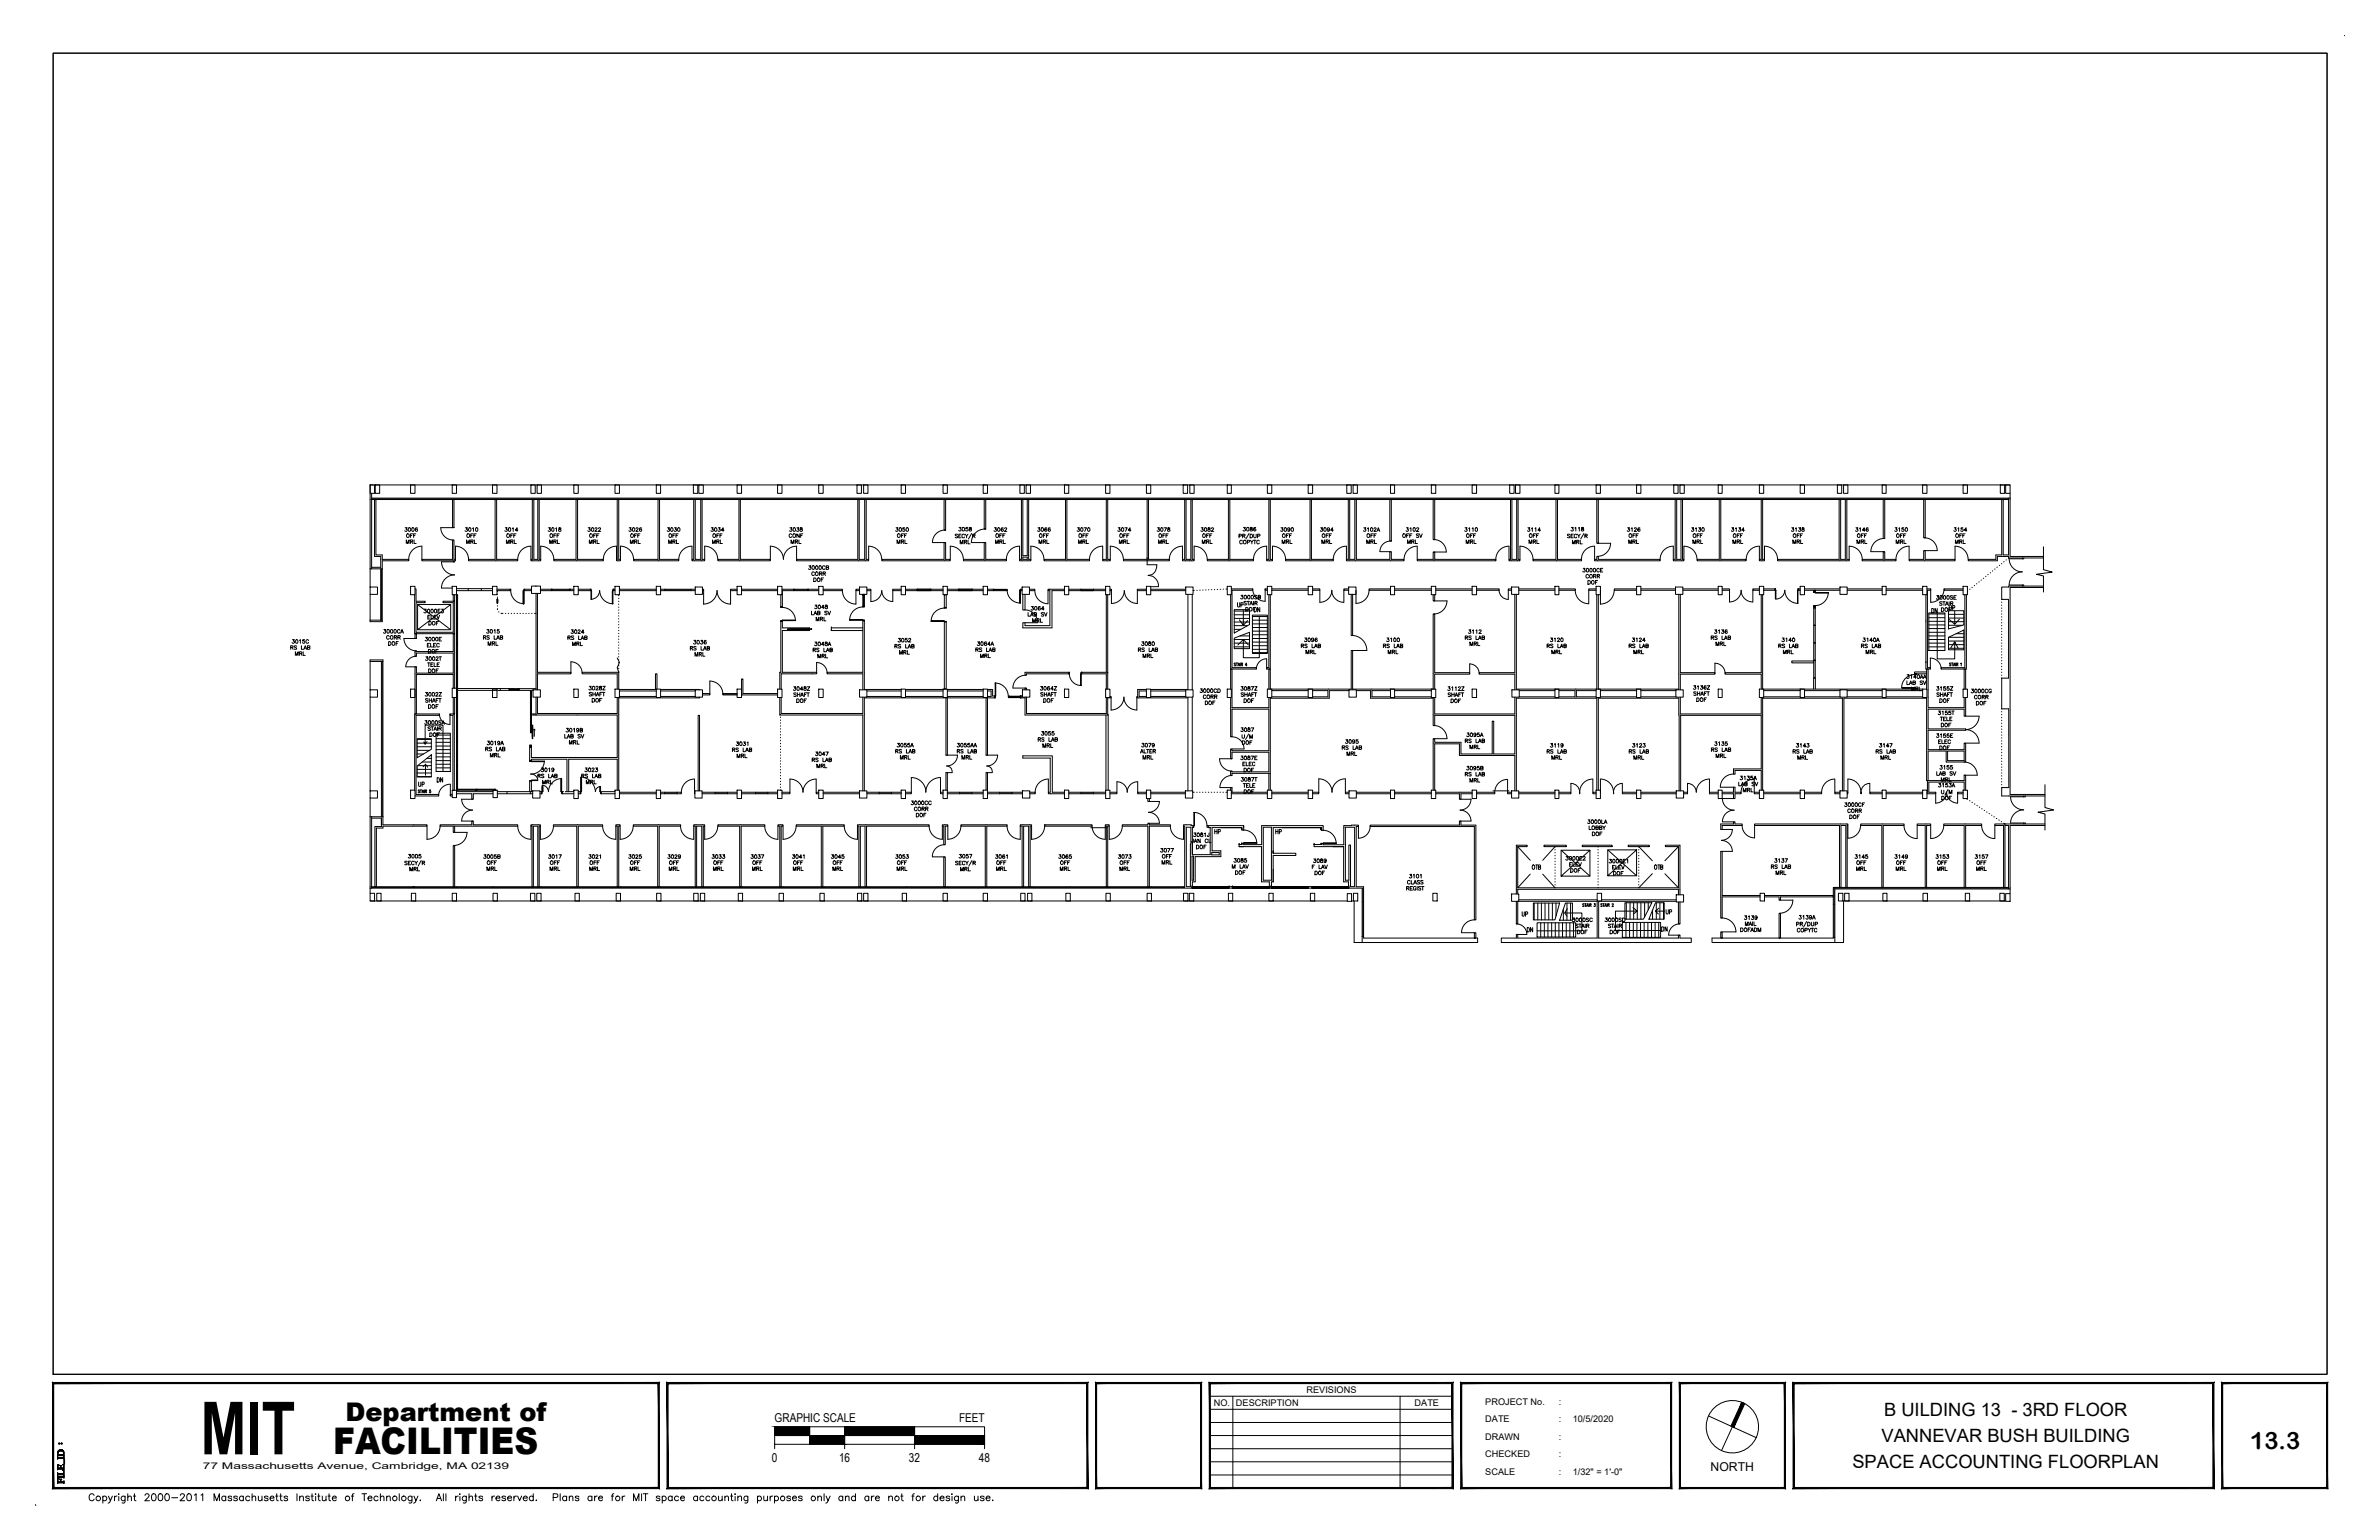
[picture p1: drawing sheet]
<svg xmlns="http://www.w3.org/2000/svg" width="432mm" height="279mm" viewBox="0 0 432 279" stroke-linecap="round" stroke-linejoin="round" font-family="sans-serif">
<defs><g id="words">
<text font-size="13.3" x="36.4" y="263.9">MIT</text>
<text font-size="6.7" x="60.4" y="263.9">FACILITIES</text>
<text font-size="4.7" x="62.7" y="257.7">Department of</text>
<text font-size="4.3" x="408.4" y="262.8">13.3</text>
<g font-size="4">
<text x="223.7" y="111.5">UP</text>
<text x="352.8" y="112.5" transform="rotate(-90 352.8 112.5)">DN</text>
<text x="78.3" y="143.2">DN</text>
<text x="275.5" y="167.6">UP</text>
<text x="304.8" y="167.2" transform="rotate(-90 304.8 167.2)">UP</text>
</g>
<g font-size="3.5">
<text x="226.8" y="112.2">DN</text>
<text x="352.8" y="111.8">UP</text>
<text x="75.1" y="143.9">UP</text>
<text x="219.4" y="152.4">HP</text>
<text x="230.7" y="152.4">HP</text>
<text x="276.2" y="170.4">DN</text>
<text x="300.6" y="170">DN</text>
</g>
<g font-size="3.3">
<text x="342" y="256.9">B UILDING 13 - 3RD FLOOR</text>
<text x="341.5" y="261.6">VANNEVAR BUSH BUILDING</text>
<text x="336.2" y="266.4">SPACE ACCOUNTING FLOORPLAN</text>
</g>
<g font-size="2.2">
<text x="140.6" y="258.1">GRAPHIC SCALE</text>
<text x="174.1" y="258.1">FEET</text>
<text x="140.1" y="265.2">0</text>
<text x="152.3" y="265.2">16</text>
<text x="165" y="265.2">32</text>
<text x="177.7" y="265.2">48</text>
<text x="310.5" y="266.8">NORTH</text>
</g>
<g font-size="1.7">
<text x="220.3" y="255.1">NO.</text>
<text x="224.3" y="255.1">DESCRIPTION</text>
<text x="237.1" y="252.7">REVISIONS</text>
<text x="256.8" y="255.1">DATE</text>
<text x="269.6" y="254.9">PROJECT No.</text>
<text x="282.9" y="254.9">:</text>
<text x="269.6" y="258.1">DATE</text>
<text x="269.6" y="261.3">DRAWN</text>
<text x="282.9" y="258.1">:</text>
<text x="282.9" y="261.3">:</text>
<text x="285.5" y="258.1">10/5/2020</text>
<text x="36.8" y="266.6">77 Massachusetts Avenue, Cambridge, MA 02139</text>
<text x="269.6" y="267.6">SCALE</text>
<text x="269.6" y="264.4">CHECKED</text>
<text x="282.9" y="267.6">:</text>
<text x="282.9" y="264.4">:</text>
<text x="285.5" y="267.6">1/32&quot; = 1'-0&quot;</text>
</g>
</g></defs>
<!-- layer: A-GLAZ -->
<g fill="none" stroke="#000" stroke-width=".18">
<path d="M67.5 90.5h297.1M69.1 112.5h.3M69.2 103.2v9.3M82.9 107.9h.2v.2h-.2zM82.9 112.4v4.2h.2v4.6h-.2v-.2h.2h-.2v-4.2h.2h-.2v-.2h.2v-4.2zM82.9 108.1h.2v4.1h-.2v.2h.2v-.2h-.2zM83.1 107.9v.2M92.6 107v.2h.1v-.3h-.1v.3M95.1 106.9h.1v.3h-.1zM100.1 106.9h.1v.3h-.1zM100.1 106.9h3.4h-.2v.3h.2v-.3M100.2 107.2h3.1"/>
<path d="M100.2 107h3.1M120.7 106.9v.3M120.7 107h4.7M125.4 106.9v.3M144.2 106.9h-.1v.3h.1v-.3h2.5v.3h-.1v-.3h.1M144.2 107.2h2.4M144.2 107h2.4M166.4 106.9h.2v.3h-.2zM166.6 107.2h2.2M166.6 107h2.2M166.6 106.9h2.2M168.8 106.9h.1v.3h-.1z"/>
<path d="M173.9 106.9h.2v.3h-.2zM174.1 107.2h2.2M174.1 107h2.2M174.1 106.9h2.2M176.3 106.9h.2v.3h-.2zM180.3 106.9h.1v.3h-.1zM180.4 106.9h2.4v.1h-2.4M182.8 107v.2h-2.4M196.2 107.2h2.3M196.2 107h2.3M196.2 106.9h2.3M69.2 120h.3"/>
<path d="M69.4 120v28.2M82.9 139h.2v4.2h-.2v.2h.2v-.2h-.2zM82.9 121.2h.2v4.2h-.2v.2h.2v-.2h-.2zM82.9 130.1v4.3h.2v4.6h-.2v-.2h.2h-.2v-4.3h.2h-.2v-.1h.2v-4.3zM82.9 125.6h.2v4.3h-.2v.2h.2v-.2h-.2zM83.1 124.8v.2M96.3 125.4v4h.2v3.4h-.2v-3.4h.2v-.2h-.2h.2v-3.6h-.2h.2v-.2h-.2h.2M96.3 135.4v.1h.2h-.2M96.3 135.4h.2v.1M96.3 132.8h.2v.2h-.2zM96.3 135.4h.2M96.5 129.7h.8"/>
<path d="M96.5 129.5h.8M96.9 129.5v.2M83.1 143.2h3.3v.2h.2v-.2h-.2v.2h-3.3zM90 143.2v.2v-.2h-.2v.2h-3.2v-.2h3.2v.2M120.6 143.9h2.3M120.6 143.7v.3M122.9 143.7v.3M129.8 143.9h2.3M129.8 143.7v.3M132.1 143.7v.3M137.1 143.9h2.3M137.1 143.7v.3"/>
<path d="M139.4 143.7v.3M159.6 143.9h2.2M159.6 143.7v.3M161.8 143.7v.3M174.2 143.9h2.2M174.2 143.7v.3M176.4 143.7v.3M181.5 143.9h2.2M181.5 143.7v.3M183.7 143.7v.3M196.2 143.7v.3M196.2 143.9h2.3"/>
<path d="M198.5 143.7v.3M67.5 161h147.5M216.5 160.9v.3M216.5 160.9h1.4h-1.4M216.5 161.1h1.4h-1.4M216.5 161.2l-.1-.1v-.2h.1v.3h1.4M216.5 161h1.4zM216.5 160.9h-.1v.3h.1M216.5 160.9h1.4h-1.4v.3h1.4h-1.4M217.9 160.9v.3M217.9 160.9h-1.4h1.4v.3h-1.4M217.9 160.9h.1v.3h-.1z"/>
<path d="M218 160.9v.3M218 160.9h1.6h-1.6M218 161.1h1.6h-1.6M218 161h1.6zM218 160.9h1.6h-1.6v.3h1.6h-1.6M218 161.2h1.6M219.6 160.9v.3M219.6 160.9h-1.6h1.6v.3h-1.6M219.6 160.9h.1v.3h-.1zM219.7 160.9v.3M219.7 160.9h1.6h-1.6M219.7 161.1h1.6h-1.6"/>
<path d="M219.7 161h1.6zM219.7 160.9h1.6h-1.6v.3h1.6h-1.6M219.7 161.2h1.6M221.3 160.9v.3M221.3 160.9h-1.6h1.6v.3h-1.6M221.3 160.9h.1v.3h-.1zM221.4 160.9v.3M221.4 160.9h1.5h-1.5M221.4 161.1h1.5h-1.5M221.4 161h1.5zM221.4 160.9h1.5h-1.5v.3h1.5h-1.5M221.4 161.2h1.5"/>
<path d="M222.9 160.9v.3M222.9 160.9h-1.5h1.5v.3h-1.5M222.9 160.9h.2v.3h-.2zM223.9 160.9v.3M223.9 161.2h1.3v-.3v.3M223.9 160.9h1.3h-1.3M223.9 161.1h1.3h-1.3M223.9 161.2h-.2v-.3h.2v.3h1.3M223.9 161h1.3zM223.9 160.9h-.2v.3h.2M223.9 160.9h1.3h-1.3v.3h1.3h-1.3M225.2 160.9v.3"/>
<path d="M225.2 160.9h.1v.3h-.1zM225.3 160.9v.3M225.3 160.9h1.6h-1.6M225.3 161.1h1.6h-1.6M225.3 161h1.6zM225.3 160.9h1.6h-1.6v.3h1.6h-1.6M225.3 161.2h1.6M226.9 160.9v.3M226.9 160.9h-1.6h1.6v.3h-1.6M226.9 160.9h.2v.3h-.2zM227.1 160.9v.3M227.1 160.9h1.6h-1.6"/>
<path d="M227.1 161.1h1.6h-1.6M227.1 161h1.6zM227.1 160.9h1.6h-1.6v.3h1.6h-1.6M227.1 161.2h1.6M228.7 160.9v.3M228.7 160.9h-1.6h1.6v.3h-1.6M228.7 160.9h.1v.3h-.1zM228.8 160.9v.3M228.8 160.9h1.5h-1.5M228.8 161.1h1.5h-1.5M228.8 161h1.5zM228.8 160.9h1.5h-1.5v.3h1.5h-1.5"/>
<path d="M228.8 161.2h1.5M230.3 160.9v.3M230.3 160.9h-1.5h1.5v.3h-1.5M230.3 160.9h.2l-.1 .3h-.1zM230.9 160.9v.3M230.9 160.9h1.4h-1.4M230.9 161.1h1.4h-1.4M230.9 161.2l-.1-.1v-.2h.1v.3h1.4M230.9 161h1.4zM232.3 160.9v.3M232.3 160.9v.3h-1.4M232.3 160.9h-1.4v.3h1.4h-1.4"/>
<path d="M232.3 160.9h.1v.3h-.1zM232.4 160.9v.3M232.4 160.9h1.6h-1.6M232.4 161.1h1.6h-1.6M232.4 161h1.6zM232.4 161.2h1.6M234 160.9v.3M234 160.9v.3h-1.6M234 160.9h-1.6v.3h1.6h-1.6M234 160.9h.1v.3h-.1zM234.1 160.9v.3M234.1 160.9h1.6h-1.6"/>
<path d="M234.1 161.1h1.6h-1.6M234.1 161h1.6zM234.1 161.2h1.6M235.7 160.9v.3M235.7 160.9v.3h-1.6M235.7 160.9h-1.6v.3h1.6h-1.6M235.7 160.9h.1v.3h-.1zM235.8 160.9v.3M235.8 160.9h1.5h-1.5M235.8 161.1h1.5h-1.5M235.8 161h1.5zM235.8 161.2h1.5"/>
<path d="M237.3 160.9v.3M237.3 160.9v.3h-1.5M237.3 160.9h.2v.3h-.2zM237.3 160.9h-1.5v.3h1.5h-1.5M238.2 160.9v.3M238.2 160.9h1.4h-1.4M238.2 161.1h1.4h-1.4M238.2 161.2l-.1-.1v-.2h.1v.3h1.4M238.2 161h1.4zM239.6 160.9v.3M239.6 160.9v.3h-1.4M239.6 160.9h-1.4v.3h1.4h-1.4"/>
<path d="M239.6 160.9h.1v.3h-.1zM239.7 160.9v.3M239.7 160.9h1.6h-1.6M239.7 161.1h1.6h-1.6M239.7 161h1.6zM239.7 161.2h1.6M241.3 160.9v.3M241.3 160.9v.3h-1.6M241.3 160.9h-1.6v.3h1.6h-1.6M241.3 160.9h.2v.3h-.2zM241.5 160.9v.3M241.5 160.9h1.5h-1.5"/>
<path d="M241.5 161.1h1.5h-1.5M241.5 161h1.5zM241.5 161.2h1.5M243 160.9v.3M243 160.9v.3h-1.5M243 160.9h-1.5v.3h1.5h-1.5M243 160.9h.2v.3h-.2zM243.2 160.9v.3M243.2 160.9h1.5h-1.5M243.2 161.1h1.5h-1.5M243.2 161h1.5zM243.2 161.2h1.5"/>
<path d="M244.7 160.9v.3M244.7 160.9v.3h-1.5M244.7 160.9h.1v.3h-.1zM244.7 160.9h-1.5v.3h1.5h-1.5M247.2 169.9h.3M247.4 161.1v8.8M332.8 170.1h.2M364.6 161.1h-31.7v9"/>
</g>
<!-- layer: A-MISC -->
<g fill="none" stroke="#000" stroke-width=".18">
<path d="M68 88h296.1M364.8 89.5v.9M370.9 99.2v4.1l1.6 .5-2.9 .4 1.3 .3v2.9M67.2 103.2v3.3M67.2 107.8v4.7M75.8 109.7l6 4.6M81.8 109.7l-6 4.6h6v-4.6h-6v4.6M90.3 108.7h.1M90.3 108.7v.7M90.3 109.4h.1M112 119.4l.4 .8-.4 1 .3 .8M224 110.6h2.8v2.7l-2.8 1.5z"/>
<path d="M224 115.8l2.8-1.1v3h-2.8zM224 114.2h1.2M224 113.5h2.4M224 116h2.8M224 116.7h2.8M224 117.4h2.8M225.1 115.4h1.7M225.7 110.8v2.6l-.7-.9M225.7 116l-1 1M226.5 112.6l-.8 .8M227.3 118.5h2.7v-6.9h-2.7v6.9h2.7M227.3 117.8h2.7"/>
<path d="M227.3 117.2h2.7M227.3 116.5h2.7M227.3 115.8h2.7M227.3 115.2h2.7M227.3 114.5h2.7M227.3 113.8h2.7M228.6 111.9v7.4h-2.9v-3.3l.9 1M350.1 118h2.9v-6.8h-2.9v6.8h2.9M350.1 115.4h2.9M350.1 116h2.9M350.1 116.7h2.9M350.1 117.4h2.9"/>
<path d="M350.1 114.7h2.9M350.1 114h2.9M351.6 111.1v8.4h3.2v-3.1l.6 1.2M353.7 115.6l2.7-1.3v3.6h-2.7zM353.7 110.8h2.7v2.6l-2.7 .7zM353.7 115.6h2.7M353.7 116.3h2.7M353.7 117h2.7M353.7 117.6h2.7M353.7 113.4h2.5M353.8 112.4l1 .9M354.8 110.9v2.4l.9-1"/>
<path d="M354.8 116.4l-.7 1.2M355 115h1.4M67.2 120v5.2M67.2 126.5v17M75.7 134h2.6v1.9l-2.6 1.6zM75.7 139l2.6-2.1v4.1h-2.6zM75.7 136.8h1.1M75.7 136.1h2.3M75.7 135.5h2.6M75.7 134.8h2.6M75.7 134.1h2.6M75.7 139.6h2.6"/>
<path d="M75.8 138.9h2.5M76.6 138.3h1.7M76.9 134.6l.3 .4v-3.4h3.2v8.4M77.2 138.7l-.4 .4M77.5 137.6h.8M77.5 134.5l-.3 .5M77.6 139.2l-.4-.5v1.9M79.2 140h2.5v-7h-2.5v7h2.5M79.2 138.7h2.5M79.2 138h2.5M79.2 137.3h2.5M79.2 136.7h2.5"/>
<path d="M79.2 136h2.5M79.2 135.4h2.5M79.2 134.7h2.5M79.2 134h2.5M79.2 133.4h2.5M67.2 144.8v3.4M275.5 153.6l2.2 2.5M277.7 158.6l-2.2 2.5M280 158.6l2.3 2.5M282.3 153.6l-2.3 2.5M283.4 154.3l5.2 4.7M288.6 154.3l-5.2 4.7h5.2v-4.7h-5.2v4.7"/>
<path d="M291.8 154.2l5.2 4.7M297 154.2l-5.2 4.7h5.2v-4.7h-5.2v4.7M297.4 153.6l2.5 2.6M299.9 158.5l-2.5 2.6M302.2 158.5l2.4 2.6M304.6 153.6l-2.4 2.6M371.2 142.4v4.1l1.5 .5-2.8 .4 1.3 .3v2.9M67.2 163.5h177.3M67.2 161.1v1M245.3 163.5h.4M245.8 163.5v7.5h1.4M278.3 163.8h4.8l-.9 3.1h-3.9z"/>
<path d="M279 167.4h7v2.6h-7zM280.4 163.8v3.1M281 167.4v2.6M281.1 163.8v3.1M281.6 167.4v2.6M281.8 163.8v3.1M282.3 167.4v2.6M282.4 163.8v2.4M282.9 167.4v2.6M283.6 167.4v2.6M283.8 165v2M284 165.6l.4 .6"/>
<path d="M284.1 163.8h1.3v3.2h-2.3zM284.3 167.4v2.6M284.4 163.8v3.2M284.5 164.8l-.5 .8h3.1v3.3h-8.1M284.9 167.4v2.6M285.1 163.8v3.2M285.6 167.4v2.6M294.5 167.4h6.9v2.7h-6.9zM294.9 163.8h4.9l-1.5 3h-3.4zM295.1 167.4v2.7M295.2 163.8v3M295.8 167.4v2.7"/>
<path d="M295.9 163.8v3M296.4 164.6l.8 .7h-4v3.5h8.2M296.5 167.4v2.7M296.5 163.8v3M297.1 167.4v2.7M297.2 165.3l-.7 .5M297.2 163.8v3M297.8 167.4v2.7M297.8 163.8v3M298.4 167.4v2.7M298.5 163.8v2.6M299.1 167.4v2.7"/>
<path d="M299.2 163.8v1.3M299.9 165.1v1.7M300.5 163.8h1.6v3h-2.8zM364 163.5h-29.4v7.5h-1.6M364.8 161.3v.8"/>
</g>
<!-- layer: A-WALL -->
<g fill="none" stroke="#000" stroke-width=".18">
<path d="M82.1 90.6h.3v5.1h-.3zM89.9 90.6h.2v10.9h3.9v.2h-9v-.2h4.9zM96.6 90.6h.3v10.9h.7v-10.9h.3v10.9h.2v.2h-1.7v-.2h.2zM104.6 90.6h.2v10.9h4.7v.2h-9v-.2h4.1zM112 90.6h.3v10.9h.3v.2h-.7v-.2h.1zM119.4 90.6h.3v10.9h3.5v.2h-8.2v-.2h4.4zM125.9 90.6h.3v10.9h1v-10.9h.2v10.9h.5v.2h-2.3v-.2h.3zM134.1 90.6h.3v10.9h5.4v.2h-9.5v-.2h3.8zM171.4 90.6h.2v5.6h-.2zM178.6 90.6h.3v5.4h-.3zM185.4 90.6h.2v10.2h.9v-10.2h.2v10.9h.4v.2h-2v-.2h.3zM193.4 90.6h.2v10.9h4.2v.2h-8.3v-.2h3.9z"/>
<path d="M200.8 90.6h.3v10.9h.4v.2h-1.4v-.2h.7zM208.2 90.6h.3v10.9h3.8v.2h-8.4v-.2h4.3zM215 90.6h.3v10.9h.8v-10.9h.3v10.9h.3v.2h-2.1v-.2h.4zM223 90.6h.2v10.9h4.3v.2h-8.4v-.2h3.9zM230.3 90.6h.3v10.9h.4v.2h-1.1v-.2h.4zM237.8 90.6h.2v10.9h4v.2h-8.7v-.2h4.5zM244.7 90.6h.3v10.9h.9v-10.9h.3v10.9h6.1v-1.4h.2v1.4h2.3v.2h-10.4v-.2h.3zM252.3 90.6h.2v7.6h-.2zM260.1 90.6h.3v7.3h-.3zM274.2 90.6h.2v10.9h.9v-10.9h.2v10.9h.4v.2h-2v-.2h.3zM282.4 90.6h.3v10.9h4.4v.2h-8.9v-.2h4.2zM289.8 90.6h.3v8h-.3z"/>
<path d="M304.1 90.6h.2v10.9h.8v-10.9h.3v10.9h.2v.2h-1.9v-.2h.4zM312.1 90.6h.2v10.9h4.6v.2h-8.9v-.2h4.1zM319.7 90.6h.2v10.9h.4v.2h-1v-.2h.4zM341.8 90.6h.3v7.1h-.3zM349.2 90.6h.2v7h-.2zM67.5 102.9h1.6v-1.9h-1.1v-10.4h.2v10.1h1.2v.8h4.8v.2h-4.8v1.5h-1.9M75.3 115h.3v.8h-.3zM76.6 101.5h5.5v-3.5h.3v3.5h.3v.2h-6.1zM82.3 107.9v1.2h.2v-1.2M82.3 101.9h.2zM82.9 107.2h6.5M82.9 106.8h6.5"/>
<path d="M85 106.8v.4M87.4 106.8v.4M90.2 106.9h2.5M90.2 107.2h2.4M95.1 106.9h1.4v.3h-1.3M97.3 107.7v17.5M97.6 107.7v14.3h6v.3h-6v2.9M100.1 106.9h-2v.3h2M103.5 106.9h.7M103.5 107.2h.7M105 106.9h2.3M105 107.2h2.3"/>
<path d="M111.2 106.9h.4M111.2 107.2h.4M112.4 106.9h6.7M112.4 107.2h6.7M119.9 106.9h6.3M119.9 107.2h6.3M127.5 106.9h.2v.3h-.2M133.8 106.9h-1.2v.3h1.2M134.6 106.9h6.5M134.6 107.2h6.5M141.9 106.9h2.2v.3h-2.1v2.9h-.3v-2.2M144.6 101.5h11.1v-10.9h.2v10.9h1v-10.9h.3v10.9h.5v.2h-13.1z"/>
<path d="M146.7 106.9h1.9M146.7 107.2h1.9M146.9 114.4h-4.9v7.6h6.2v.3h-6.4v2.7M146.9 113.9h-4.9v-1.2h-.3v9.3h-.2v3M149.4 106.9h3.5v.3h-3.5M156 106.9h-.6v.3h.6M156.6 112.7v9.3h-6.5v.3h6.5v2.9M156.6 113.9h-5.7v.5h5.7M156.9 112.7v12.4h6.7M157.3 106.9h.8v.3h-.8M160.1 101.5h11.3v-3.1h.2v3.1h.9v.2h-12.4zM163.6 106.9h-1.6v.3h1.6"/>
<path d="M164.4 106.9h6.8M164.4 107.2h6.8M166.4 106.9v.3M168.9 106.9v.3M171.4 112.9v12.1h.3v-12.1M171.4 110.2v-2.3h.3v2.3M172 106.9h6.4M172 107.2h6.4M174 106.9v.3M174.9 101.5h3.7v-3.1h.3v3.1h3.8v.2h-7.8zM176.5 106.9v.3M179.2 106.9h1.1"/>
<path d="M179.2 107.2h1.1M185.3 106.9h.2M185.3 107.2h.2M185.6 107.8v2.9h.4v-2.9M185.6 101.1h.9v.4h-.9zM186.9 106.9h.9v.3h-.9M193.2 106.9h-3v.3h.4v6.3h-4.6v-.5h-.4v.9h5.3v-6.7h2.3M194 106.9h2.2v.3M194 107.2h6.7M200.7 106.9h-2.2v.3M200.8 107.9v14.1M201.1 107.9v14.2"/>
<path d="M201.5 106.9h.2v.3h-.2M208.1 106.9h-1.7v.3h1.7M208.2 101.1v1.4M208.9 106.9h6.3M208.9 107.2h6.3M215.6 107.8v17.3h-6.7M216.4 107.8v17.4M230.8 106.8h6.6M230.8 107.1h6.6M238.2 106.8h1.4v.3h-1.4M244.8 106.8h-.9v.3h.9M245.3 107.8v7.5h.2v-7.5"/>
<path d="M252.4 106.8h-3.9v.3h3.9M253.1 106.8h6.7M253.1 107.1h6.7M257.2 101.5h2.9v-1.3h.3v1.3h11.1v.2h-14.3zM260.1 107.9v1.1h.3v-1.1M260.6 106.8h6.6M260.6 107.1h6.6M268 106.8h4.1v.3h-4.1M274.4 106.8h-.6v.3h.6M274.9 107.8v14.2h-6.4v.3h6.4v2.9M275.2 107.8v17.2h14.6v-17.1M275.7 106.8h6.5"/>
<path d="M275.7 107.1h6.5M282.9 106.8h3v.3h-3M289.7 106.8h-1.3v.3h1.3M289.8 101h.3v.5h11.2v.2h-11.9v-.2h.4zM297 106.8h-4v.3h4M297.8 106.8h6.3M297.8 107.1h6.3M304.7 107.8v17.2h-14.6v-17.1M305 107.8v14.2h6.3v.3h-6.3v2.9M305.4 106.8h6.5M305.4 107.1h6.5M312.6 106.8h1.3v.3h-1.3"/>
<path d="M319.3 106.8h-1.2v.3h1.2M319.7 107.9v14.1h-6.6v.3h6.6v2.7M319.9 107.9v17.1h29.1M320.1 106.8h2.2M320.1 107.1h2.2M322.6 101.5h11.2v-10.9h.3v10.9h.8v-10.9h.3v10.9h.4v.2h-13zM325.2 119.9h4v.4h-4zM326.3 106.8h.4M326.3 107.1h.4M327.5 106.8h6.5M327.5 107.1h6.5M329.2 110.3h.3v3.1h-.3z"/>
<path d="M329.2 110h.3v.3h-.3zM329.2 107.1h.3v.3h-.3zM329.2 113.4h.3v3.2h-.3zM329.2 116.6h.3v3.2h-.3zM329.2 119.8h.3v3.2h-.3zM335.3 106.8h6.3M335.3 107.1h6.3M338 101.5h3.8v-1.4h.3v1.4h2v.2h-6.1zM342.3 106.8h6.7M342.3 107.1h6.7M346.5 101.5h2.7v-1.6h.2v1.6h5.5v.2h-8.4zM364.6 100.7h-1v-10.1h-.3v10.1h-1v.8h-5.1v.2h5.3v-.7h2.1"/>
<path d="M82.3 124.9v-2.5h-6.7v7.1h-.3v-8.5h.3v1.1h6.7v-3.6h-6.7v.6h-.3v-1h.3v.1h6.7v-3.2h.2v9.9M82.3 126.5v3h.2v-3M83.1 125.3h7.7M83.1 124.9h7.7M94.2 125.3h2.5M94.2 124.9h3.1M96.4 138l.1-.3h6.4v5.9M97.3 126.5v3.2h14.7v7.7h-15.6v-2.2h-.3v2.8M97.6 126.5v2.9h14.4v-2.9M112 125v-2.7h-6.3v-.3h6.6v3M112.4 125.1h6.7M112.4 125.4h6.7"/>
<path d="M112.4 126.4h6.7M119.2 125v-2.7h-.2v2.8M119.9 125.1l7.1 .1M119.9 125.4h6.3M119.9 126.4h6.3M127 126.5v.1h-14.7v16.8M127.5 125.8h1.3v.3h-1.3M131.2 126h2.6M133.8 125.8h-2.6v.3h2.6M134.6 125.8v-2.6h.2v2.6h6.3M134.6 126.1h6.5M141.5 126.5v3.2h15.1v13.8"/>
<path d="M156.6 126.5v2.9h-14.8v-2.9M157.3 125.4h6.3M157.3 126.4h6.3M164.4 125.1h6.8M164.4 125.4h6.8M164.4 126.4h6.8M171.7 126.6v10.4h.3v-10.4M172 125.1h6.4M172 125.4h6.4M172 126.4h6.4M179 126.6v10.4h.2v-10.4M179.2 125.1h1v1.2h.3"/>
<path d="M179.2 125.4h.7v1h-.7M180.5 126.6h-23.6v16.9M185.3 126.3h.3M185.3 126.6h.7M200.7 129.7v13.7M201.1 129.6v13.8M201.5 126.4h.2v.2h-.6M208.1 125.1h-1.6v1.3h-.2v.2h9.3v16.9M208.1 125.4h-1.4v1h1.4M208.9 125.4h6.3M208.9 126.4h6.3M216.4 126.5v17"/>
<path d="M223.4 125v-3.6h.2v7h6.7v-1.9M223.4 126.5v7.2h.2v-5h6.7v7.5h-6.7v-.3h-.2v1.8h.2v-1.2h6.7v3.5h-6.7v-.1h-.2v.8h.2v-.4h6.7M230.3 125v-3.6h.3v3.6h14.7v-7h.2v7h14.6v-13.6h.3v10.6h6.4v.3h-6.4v2.7M230.8 126.4h6.6M230.8 125.3h6.6M238.2 125.3h2.8v1.1h-2.8M244.8 125.3h-3.5v1.4h-10.7v13.5M246.2 125.3h2.6v1.4h11.3v4.9h.3v-1.8h14.5v7h-3.8v-6h-.3v6h-5.6v-2.1h-4.8v-.7h-.3v9.4M252.4 125.3h-3.4v1.1h3.4M253.1 126.4h6.7M253.1 125.3h6.7M274.9 126.5v3h-14.5v-3"/>
<path d="M275.8 126.4h6.4M275.8 125.3h6.4M282.9 125.3h3v1.1h-3M289.7 125.3h-3.6v1.1h3.6M290.5 126.4h6.5M290.5 125.3h6.5M297.8 126.4h6.4M297.8 125.3h6.4M304.7 129.8v-3.1h-14.6v16.7M304.8 129.8v13.7M305 126.5v3M319.7 126.5v3h-14.8"/>
<path d="M320.1 126.4h6.6M320.1 125.3h6.6M327.5 126.4h6.5M327.5 125.3h6.5M329.2 125v-2h.3v2M335.3 126.4h6.3M335.3 125.3h6.3M342.3 126.4h6.7M342.3 125.3h6.7M349.6 120v.3M349.7 125v-3.6h.3v7h6.5v-1.9M349.7 121.9h-2.2v.4h2.2"/>
<path d="M353.5 136.3h3v1.7h-3zM356.5 125v-3.6h.3v3.6M356.8 126.5v3.4h-.3v-1.2h-6.5v3.5h6.8v.3h-6.8v3.5h6.5v-1.2h.3v3.5h-3.6v-2h-3.2v5.3h6.5v-1h.3v2.8M67.5 148.2h2v1.4h8v.3h-8v.3h-1.2v10.7h-.3v-10.9h1.2v-1.6h-1.7M79.9 149.6h5.7v-.6h.3v.6h8.1v.3h-11.5v1.1h-.2v-1.1h-2.4zM82.3 153.4h.2v7.5h-.2zM82.9 144h2.7v1h.3v-1h3.6M82.9 143.6h6.6M90.3 144h6.4M90.3 143.6h6.4M92 143.6v.4M96.1 141.7v1.9"/>
<path d="M96.3 143.6v.4M96.4 149.6h1.7v.3h-.2v11h-.3v-11h-.8v11h-.2v-11h-.2zM96.4 141.7v1.9M98 144h.3M98 143.6h.3M100.4 149.6h9v.3h-4.4v11h-.3v-11h-4.3zM102.1 144h2.1M102.1 143.6h.2M102.6 143.6h1.6M105 144h.3M105 143.6h.3M109.1 144h2.5"/>
<path d="M109.1 143.6h2.5M111.8 149.6h.8v.3h-.3v11h-.3v-11h-.2zM112 143.4v-5.7h-8.8v5.9M112.4 144h6.7M112.4 143.7h6.7M114.9 149.6h8.6v.3h-3.9v11h-.2v-11h-4.5zM119.9 143.7h3.8v.3h-3.8M125.9 149.6h2v.3h-.3v11h-.2v-11h-1v11h-.2v-11h-.3zM126.1 143.7v.3M126.7 143.5v-13.7h.3v13.7M127.4 144h6.4M127.4 143.7h6.4"/>
<path d="M130.3 149.6h8.5v.3h-4.3v11h-.2v-11h-4zM134.6 144h6.5M134.6 143.7h6.5M141.2 149.6h.9v.3h-.3v11h-.3v-11h-.3zM141.9 143.7h1.5v.3h-1.5M144.5 149.6h8.7v.3h-3.9v11h-.2v-11h-4.6zM148.6 143.7h-.5v.3h.5M149.4 144h6.6M149.4 143.7h6.6M155.6 149.6h13v.3h-11.3v11h-.3v-11h-.8v11h-.3v-11h-.3zM157.3 144h6.3M157.3 143.7h6.3"/>
<path d="M164.4 143.7h1v.3h-1M171 149.6h1v.3h-.4v3.4h-.3v-3.4h-.3zM171.2 143.7h-.5v.3h.5M171.3 155.5h.3v5.4h-.3zM171.7 143.4v-3.2h.3v3.2M172 144h6.4M172 143.7h6.4M174.4 149.6h8.4v.3h-3.7v11h-.3v-11h-4.4zM179 143.4v-3.2h.2v3.2M179.2 144h6.4M179.2 143.7h6.4M185.2 149.6h2v.3h-.2v11h-.3v-11h-.9v11h-.3v-11h-.3z"/>
<path d="M186.9 143.7h1v.3h-1M189.6 149.6h8.6v.3h-8.6zM193.2 143.7h-2.2v-6.6h-5.4v.4h5v6.2h-.3v.3h2.9M194 144h6.7M194 143.7h6.7M200.6 149.6h.7v.3h-.2v11h-.3v-11h-.2zM201.5 143.7h1.2v.3h-1.2M203.7 149.6h4.6v-.2h.3v.2h3.8v.3h-3.8v11h-.3v-11h-4.6zM208.1 143.7h-1.6v.3h1.6M208.3 144.9v.5h.3v-.5M208.9 144h6.3M208.9 143.7h6.3"/>
<path d="M215.3 150.1h.8v10.8h-.8zM216.4 155.3h.2v4.4h-.2zM216.5 150.1h.1M219.2 149.8h6.5v.3M219.7 150.1v5h-3.3v-5h.3v-.3h-.5v-.2h-1.4v.3h.2v11M219.9 154.7h1.4v.4h-1.4zM221.6 150.1h3.8h-3.8M223.4 143.4v-.5h.2v.8M223.5 144h6.5M223.5 143.7h6.5M224.9 153.2h.1M225.4 153.1h.1"/>
<path d="M225.4 153.2h.1M225.4 150.5h.1M225.4 150.5v-.4v.4M225.4 153.2h-.5h.5M225.4 153.2h-.5v.4h4.1v6.4h1.4v.9M225.4 153.1v-.1h.3v.2h3.3v-3.4h11.2l-.1 .9h-.3v-.6v.4v-.4h-8.7v4.7M225.4 153.1v.1M225.4 150.5v-.4h-5.4v4.3h1.6v1h-4.7v4.6h-.5v.9M225.7 150.1v.5h-.3v-.1M225.7 153.6h-.8h.8M225.7 150.1h.1M229.3 150.1h1.5v9.6h-1.5z"/>
<path d="M230.8 144h6.6M230.8 143.7h6.6M231.1 154.8h4.1v.4h-4.1v4.8h-.3v.9M231.1 154.8v-.4v.4M232.7 150.1h7.1h-7.1M238.2 143.7h1.2v.3h-1.2M238.5 153.2h.1M239.8 153.2v-.2h.3v.3h3.8v-3.5l2.7-.1v.3h-.4v10.9h1.3M239.8 153.2h.1M239.8 150.5h.1M239.8 153.2h-1.3h1.3h-1.3v.4h5.4v6.4h.9v.9M241.9 153.6h2h-2"/>
<path d="M244.2 150.1h1.7v10.8h-.8v-7.6h-.3v6.4h-.6zM244.2 153.3h.1M244.8 143.7h-.6v.3h.6M246.2 144h6.2M246.2 143.7h6.2M248.7 149.7h16.2v-.7h.3v.7h2.7v17.2h-.3v-16.9h-18.9zM253.1 144h6.7M253.1 143.7h6.7M260.4 143.4v-8.4h4.5v2.1h10v6.4M260.6 144h4.3v1h.3v-1h2M260.6 143.7h6.6M268 143.7h3.3v.3h-3.3"/>
<path d="M274.4 143.7h-.8v.3h.8M275.7 144h6.5M275.7 143.7h6.5M282.9 143.7h2.2v.3h-2.2M286.7 144v-.3v.3M289.7 143.7h-.6v.3h.6M289.8 143.4v-16.7h-14.6v16.8M292.9 144v-.3v.3M297 143.7h-2.5v.3h2.5M297.8 144h6.4M297.8 143.7h6.4M305.6 143.7h.7v.3h-.7"/>
<path d="M311.9 143.7h-1.6v.3h1.6M312.3 149.5h2.3v-.4h.3v.4h1.3v.3h-3.6v.7h-.3zM312.6 143.7h2v-.9h.3v.9h1.1v.3h-1.1v.9h-.3v-.9h-2M318.5 149.5h16.9v.3h-.1v11.2h-.3v-11.2h-.8v11.2h-.3v-11.2h-15.4zM319.3 143.7h-.9v.3h.9M319.7 143.4v-3.6h-4.8v.6h-.3v-.9h5.1v-9.7h-14.7v13.7M319.9 143.4v-16.7h14.5v16.8M320.1 144h6.6M320.1 143.7h6.6M327.5 143.7h3.1v.3h-3.1M334 143.7h-1v.3h1M335.3 143.7h.1v.3h-.1"/>
<path d="M337.7 149.5h7.9v.3h-3.8v11.2h-.2v-11.2h-3.9zM337.8 144v-.3v.3M341.6 143.7h-2.2v.3h2.2M342.3 144h6.7M342.3 143.7h6.7M348 149.5h2.4v.3h-.7v11.2h-.3v-11.2h-1.4zM349.7 141.6h.1v2.1M349.8 141.6h-.1v-14.9h-15v16.8M352.8 149.5h6.9v.3h-2.9v11.2h-.3v-11.2h-3.7zM356.3 143.7h-1v.3h1M356.5 143.4v-1.5h-6.4v1.8h1.2v.3h-1.5M362.1 149.5h1.8v11.5h-.2v-11.2h-1.6z"/>
<path d="M74.9 160.9h.3M216.4 160.9h.1M216.4 160.9v.2M223.1 160.9h.1M223.1 160.9v.2h.6v-.2M223.1 160.9h.6M223.7 160.9h.1M230.4 160.8h.1M230.5 160.9h.1M230.5 160.9v.2h.3v-.2M230.5 160.9h.3M230.8 160.9h.1"/>
<path d="M237.5 160.9h.6v.2h-.6zM244.8 160.9h.1M244.8 160.9v.2h2.4M267.6 169.2h.3v1h-.3zM312.3 169.1h.3v1.1h-.3zM319.5 162.5h-6.9v-8h-.3v12.1h.3v-3.9h6.9M320.3 162.5h12.5v.2h-9.6v.6h-.3v-.6h-2.6M322.9 165.7h.3v4.5h-.3z"/>
</g>
<!-- layer: A-WALL-PHTM -->
<g fill="none" stroke="#000" stroke-width=".18">
<path d="M90.3 107.2v.1M90.3 107.8v.1M90.3 108.3v.1M90.3 108.8v.1M90.3 109.4h.1M90.3 109.9v.1M90.3 110.4v.2M90.5 111l.1 .1M90.9 111.3h.4M91.7 111.3h.1M92.3 111.3h.1M92.8 111.3h.1"/>
<path d="M93.3 111.3h.1M93.8 111.3h.1M94.4 111.3h.1M94.9 111.3h.1M95.4 111.3h.1M96 111.3h.1M96.5 111.3h.1M97 111.3h.3M112.3 107.9v.2M112.3 108.5v.1M112.3 109.1h.1M112.3 109.6v.1"/>
<path d="M112.3 110.1v.1M112.3 110.7h.1M112.3 111.2v.1M112.3 111.7v.1M112.3 112.2v.1M112.3 112.8v.1M112.3 113.3v.1M112.3 113.8v.1M112.3 114.4h.1M112.3 114.9v.1M112.3 115.4v.1M112.3 115.9v.1"/>
<path d="M112.3 116.5v.1M112.3 117v.1M112.3 117.5v.1M112.3 118.1h.1M112.3 118.6v.1M112.3 119.1v.1M112.3 119.6v.1M216.8 107.1h-.3M217.2 107.1h.1M217.8 107.1h.1M218.3 107.1h.1M218.8 107h.1"/>
<path d="M219.3 107h.1M219.9 107h.1M220.4 107h.1M220.9 106.9h.1M221.5 106.9h.1M222.1 106.9h-.1M222.5 106.9h.3M357.2 107.2l-.1 .1M357.6 106.9h-.1M358 106.5l-.1 .1M358.4 106.2l-.1 .1M358.8 105.9h-.1"/>
<path d="M359.2 105.6h.1M359.6 105.2v.1M360.1 104.9h-.1M360.5 104.6h-.1M360.9 104.2l-.1 .1M361.3 103.9h-.1M361.7 103.6h-.1M362.1 103.2l-.1 .1M362.5 102.9h.1M362.9 102.6h.1M363.3 108.7v.1M363.3 109.2v.1"/>
<path d="M363.3 109.8h.1M363.3 110.3v.1M363.3 110.8v.1M363.3 111.4h.1M363.3 111.9v.1M363.3 112.4v.1M363.3 112.9v.1M363.3 113.5v.1M363.3 114v.1M363.3 114.5v.1M363.3 115.1h.1M363.3 115.6v.1"/>
<path d="M363.3 116.1v.1M363.3 116.6v.1M363.3 117.2v.1M363.3 117.7v.1M363.3 118.2v.1M363.3 118.8h.1M363.3 119.3v.1M363.3 119.8v.1M363.3 102.2v.1M363.8 101.9l-.1 .1M364.2 101.6h-.1M364.6 101.2l-.1 .1"/>
<path d="M112.3 120.2v.1M112.3 120.7v.1M112.3 121.2v.1M112.3 121.8v.2M141.7 129.6h.1M141.7 130.1v.1M141.7 130.6v.1M141.7 131.1v.1M141.7 131.7v.1M141.7 132.2v.1M141.7 132.7v.1M141.7 133.3h.1"/>
<path d="M141.7 133.8v.1M141.7 134.3v.1M141.7 134.8v.1M141.7 135.4v.1M141.7 135.9v.1M141.7 136.4v.1M141.7 137h.1M141.7 137.5v.1M141.7 138v.1M141.7 138.5v.1M141.7 139.1v.1M141.7 139.6v.1"/>
<path d="M363.3 120.3v.1M363.3 120.9v.1M363.3 121.4v.1M363.3 121.9v.1M363.3 122.5h.1M363.3 123h.1M363.3 128.6h.1M363.3 129.1v.1M363.3 129.6v.1M363.3 130.1v.1M363.3 130.7v.1M363.3 131.2v.1"/>
<path d="M363.3 131.7v.1M363.3 132.3h.1M363.3 132.8v.1M363.3 133.3v.1M363.3 133.9h.1M363.3 134.4v.1M363.3 134.9v.1M363.3 135.4v.1M363.3 136v.1M363.3 136.5v.1M363.3 137v.1M363.3 137.6h.1"/>
<path d="M363.3 138.1v.1M363.3 138.6v.1M363.3 139.1v.1M363.3 139.7v.1M141.7 140.1v.1M141.7 140.7v.1M141.7 141.2v.1M141.7 141.7v.1M141.7 142.3h.1M141.7 142.8v.1M141.7 143.3v.1M216.5 143.7h.3"/>
<path d="M217.2 143.7h.1M217.7 143.7h.1M218.3 143.7h.1M218.8 143.7h.1M219.3 143.7h.1M219.9 143.7h.1M220.4 143.7h.1M220.9 143.7h.1M221.4 143.7h.1M222 143.7h.1M222.5 143.7h.3M282.3 153.6v.1"/>
<path d="M282.3 154.1v.1M282.3 154.7h.1M282.3 155.2v.1M282.3 155.7v.1M282.3 156.2v.1M282.3 156.8v.1M282.3 157.3v.1M282.3 157.8v.1M282.3 158.4h.1M282.3 158.9v.1M282.3 159.4v.1M282.3 159.9v.1"/>
<path d="M290.1 153.6v.1M290.1 154.1v.1M290.1 154.7h.1M290.1 155.2v.1M290.1 155.7v.1M290.1 156.2v.1M290.1 156.8v.1M290.1 157.3v.1M290.1 157.8v.1M290.1 158.4h.1M290.1 158.9v.1M290.1 159.4v.1"/>
<path d="M290.1 159.9v.1M297.4 153.6v.1M297.4 154.1v.1M297.4 154.7h.1M297.4 155.2v.1M297.4 155.7v.1M297.4 156.2v.1M297.4 156.8v.1M297.4 157.3v.1M297.4 157.8v.1M297.4 158.4h.1M297.4 158.9v.1"/>
<path d="M297.4 159.4v.1M297.4 159.9v.1M356.9 144.9l.2 .1M357.5 145.3h.1M357.9 145.6h.1M358.4 145.9h.1M358.8 146.1l.1 .1M359.3 146.4v.1M359.7 146.7l.1 .1M360.1 147l.1 .1M360.6 147.3l.1 .1M361 147.6l.1 .1"/>
<path d="M361.5 147.9h.1M361.9 148.2h.1M362.3 148.5h.1M362.8 148.8h.1M363.2 149l.1 .1M363.3 140.2v.1M363.3 140.7v.1M363.3 141.3h.1M363.3 141.8v.1M363.3 142.3v.1M363.3 142.8v.1M363.7 149.3l.2 .2"/>
<path d="M282.3 160.5v.1M282.3 161v.1M290.1 160.5v.1M290.1 161v.1M297.4 160.5v.1M297.4 161v.1"/>
</g>
<!-- layer: A-WALL-CORE -->
<g fill="none" stroke="#000" stroke-width=".18">
<path d="M67.2 88h.8v1.5h-.8zM67.2 88v15.2h.3v-13.7M67.2 88h.6M67.5 90.4h297.3v10.6h6.1M67.5 90.6h297.1M68.1 88h.8v1.5h-.8zM74.5 88h.8v1.5h-.8zM82.1 88h.8v1.5h-.8zM89.4 88h.8v1.5h-.8zM96.4 88h.7v1.5h-.7zM97.5 88h.8v1.5h-.8zM104.2 88h.8v1.5h-.8z"/>
<path d="M111.6 88h.8v1.5h-.8zM119.1 88h.8v1.5h-.8zM125.8 88h.9v1.5h-.9zM126.8 88h.8v1.5h-.8zM133.8 88h.8v1.5h-.8zM141.1 88h.8v1.5h-.8zM148.6 88h.8v1.5h-.8zM155.5 88h.9v1.5h-.9zM156.8 88h.7v1.5h-.7zM163.6 88h.8v1.5h-.8zM171.2 88h.8v1.5h-.8zM178.4 88h.8v1.5h-.8z"/>
<path d="M185.1 88h.8v1.5h-.8zM186.2 88h.8v1.5h-.8zM193.2 88h.8v1.5h-.8zM200.7 88h.8v1.5h-.8zM208.1 88h.8v1.5h-.8zM214.7 88h.9v1.5h-.9zM216 88h.7v1.5h-.7zM222.8 88h.7v1.5h-.7zM230 88h.8v1.5h-.8zM237.4 88h.8v1.5h-.8zM244.4 88h.9v1.5h-.9zM245.6 88h.8v1.5h-.8z"/>
<path d="M252.4 88h.7v1.5h-.7zM259.8 88h.8v1.5h-.8zM267.2 88h.8v1.5h-.8zM274 88h.8v1.5h-.8zM275.1 88h.8v1.5h-.8zM282.2 88h.7v1.5h-.7zM289.7 88h.8v1.5h-.8zM297 88h.8v1.5h-.8zM303.8 88h.8v1.5h-.8zM304.9 88h.8v1.5h-.8zM311.9 88h.7v1.5h-.7zM319.3 88h.8v1.5h-.8z"/>
<path d="M326.7 88h.8v1.5h-.8zM333.5 88h.8v1.5h-.8zM334.6 88h.8v1.5h-.8zM341.6 88h.7v1.5h-.7zM349 88h.8v1.5h-.8zM356.3 88h.8v1.5h-.8zM363.1 88h.7v1.5h-.7zM364 88h.8v1.5h-.8zM364.1 88h.7M364.6 90.4v10.3M67.2 106.5h1.3v1.3h-1.3zM69.1 103.2v9.3h-1.9v.3h2.2v-9.6"/>
<path d="M74.5 106.4h.8v1.5h-.8zM75.3 106.8h.2v2.3h1.7v.2h-1.7v5.4h6.8v-5.4h-1.9v-.2h2.1v5.9h-7.2v-7.1M82.1 106.4h.8v1.5h-.8zM89.4 106.4h.8v1.5h-.8zM96.5 106.3h1.6v1.4h-1.6zM104.2 106.4h.8v1.5h-.8zM111.6 106.4h.8v1.5h-.8zM119.1 106.4h.8v1.5h-.8zM126.2 106.5h1.3v1.3h-1.3zM133.8 106.4h.8v1.5h-.8zM141.1 106.4h.8v1.5h-.8zM148.6 106.4h.8v1.5h-.8z"/>
<path d="M156 106.5h1.3v1.3h-1.3zM163.6 106.4h.8v1.5h-.8zM171.2 106.4h.8v1.5h-.8zM178.4 106.4h.8v1.5h-.8zM185.5 106.5h1.4v1.3h-1.4zM193.2 106.4h.8v1.5h-.8zM200.7 106.4h.8v1.5h-.8zM208.1 106.4h.8v1.5h-.8zM215.2 106.5h1.3v1.3h-1.3zM222.8 106.4h.7v1.5h-.7zM223.5 106.8h3.9v.3h-3.8v14h4.4v.3h-4.6v-13.5M230 106.8h-.4v.3h.4"/>
<path d="M230 106.4h.8v1.5h-.8zM230.3 107.9v13.2h-.4v.3h.7v-13.5M237.4 106.4h.8v1.5h-.8zM244.8 106.5h1.3v1.3h-1.3zM252.4 106.4h.7v1.5h-.7zM259.8 106.4h.8v1.5h-.8zM267.2 106.4h.8v1.5h-.8zM274.4 106.5h1.3v1.3h-1.3zM282.2 106.4h.7v1.5h-.7zM289.7 106.4h.8v1.5h-.8zM297 106.4h.8v1.5h-.8zM304.1 106.5h1.3v1.3h-1.3z"/>
<path d="M311.9 106.4h.7v1.5h-.7zM319.3 106.4h.8v1.5h-.8zM326.7 106.4h.8v1.5h-.8zM334 106.5h1.3v1.3h-1.3zM341.6 106.4h.7v1.5h-.7zM349 106.4h.8v1.5h-.8zM349.6 107.9v4.7M349.8 106.8h.6v.3h-.6v14h.6v.3h-.8v-8.5M356.3 106.8h-3.4v.3h3.4M356.3 106.4h.8v1.5h-.8zM356.6 107.9v13.2h-4.3v.3h4.6v-13.5M364.6 101v.2h6.3"/>
<path d="M367.1 101.2v.2h.2v-.2M367.1 106.3v-.2h.2v.2M370.9 106.3h-6.3v.2h-1.3v2.2h1.3v14.3h-1.3v5.6h1.3v14.3h-1.3v1.5h7.9M370.9 106.6h-6.1v37.5h6.4M67.2 125.2h1.3v1.3h-1.3zM74.5 125h.8v1.5h-.8zM82.1 124.9h.8v1.6h-.8zM89.4 125h.8v1.5h-.8zM96.7 125.2h1.4v1.3h-1.4zM104.2 125h.8v1.5h-.8zM111.6 125h.8v1.5h-.8zM119.1 125h.8v1.5h-.8z"/>
<path d="M126.2 125.2h1.3v1.3h-1.3zM133.8 125h.8v1.5h-.8zM141.1 125h.8v1.5h-.8zM148.6 125h.8v1.5h-.8zM156 125.2h1.3v1.3h-1.3zM163.6 125h.8v1.5h-.8zM171.2 125h.8v1.5h-.8zM178.4 125h.8v1.5h-.8zM185.6 125.2h1.3v1.3h-1.3zM186 125.2v-.4h.3v.4M186 126.5v3.2h15.1v-3.2M186.3 126.5v2.9h14.5v-2.9"/>
<path d="M193.2 125h.8v1.5h-.8zM194.1 122h-8.1v.5h.3v-.2h7.8M196.2 122h4.9v3M196.2 122.3h4.6v2.7M200.7 125h.8v1.5h-.8zM208.1 125h.8v1.5h-.8zM215.2 125.2h1.3v1.3h-1.3zM222.8 125h.7v1.5h-.7zM230 125h.8v1.5h-.8zM237.4 125h.8v1.5h-.8zM244.8 125.2h1.4v1.3h-1.4zM252.4 125h.7v1.5h-.7z"/>
<path d="M259.8 125h.8v1.5h-.8zM267.2 125h.8v1.5h-.8zM274.4 125.2h1.4v1.3h-1.4zM282.2 125h.7v1.5h-.7zM289.7 125h.8v1.5h-.8zM297 125h.8v1.5h-.8zM304.2 125.2h1.3v1.3h-1.3zM311.9 125h.7v1.5h-.7zM319.3 125h.8v1.5h-.8zM326.7 125h.8v1.5h-.8zM334 125.2h1.3v1.3h-1.3zM341.6 125h.7v1.5h-.7z"/>
<path d="M349 125h.8v1.5h-.8zM356.3 125h.8v1.5h-.8zM67.2 143.5h1.3v1.3h-1.3zM69.2 148.2v-28.2h-2v-.3h2.3v28.5M75.3 143.4v-13.9h4.4v.3h-4.2v14.3h4.1v.3h-4.3M82.1 143.4h.8v1.3h-.8zM82.2 143.4v-13.6h-.5v-.3h.8v13.9M89.5 143.4h.8v1.3h-.8zM96.7 143.5h1.3v1.3h-1.3zM104.2 143.4h.8v1.5h-.8zM111.6 143.4h.8v1.5h-.8zM119.1 143.4h.8v1.5h-.8z"/>
<path d="M126.1 143.5h1.3v1.3h-1.3zM133.8 143.4h.8v1.5h-.8zM141.1 143.4h.8v1.5h-.8zM148.6 143.4h.8v1.5h-.8zM156 143.5h1.3v1.3h-1.3zM163.6 143.4h.8v1.5h-.8zM171.2 143.4h.8v1.5h-.8zM178.4 143.4h.8v1.5h-.8zM185.6 143.5h1.3v1.3h-1.3zM193.2 143.4h.8v1.5h-.8zM200.7 143.4h.8v1.5h-.8zM208.1 143.4h.8v1.5h-.8z"/>
<path d="M215.2 143.5h1.3v1.3h-1.3zM222.8 143.4h.7v1.5h-.7zM230 143.4h.8v1.5h-.8zM230.3 143.4v-3.1h.3v3.1M237.4 143.4h.8v1.5h-.8zM244.8 143.5h1.4v1.3h-1.4zM252.4 143.4h.7v1.5h-.7zM259.8 143.4h.8v1.5h-.8zM267.2 143.4h.8v1.5h-.8zM274.4 143.5h1.3v1.3h-1.3zM280.2 153.3h4.1v.3h-4.1zM282.2 143.4h.7v1.5h-.7z"/>
<path d="M287.2 153.3h5.4v.3h-5.4zM289.7 143.4h.8v1.5h-.8zM295.5 153.3h3.9v.3h-3.9zM297 143.4h.8v1.5h-.8zM304.2 143.5h1.4v1.3h-1.4zM311.9 143.4h.7v1.5h-.7zM319.3 143.4h.8v1.5h-.8zM326.7 143.4h.8v1.5h-.8zM334 143.5h1.3v1.3h-1.3zM341.6 143.4h.7v1.5h-.7zM349 143.4h.8v1.5h-.8zM356.3 143.4h.8v1.5h-.8z"/>
<path d="M363.9 149.8h.7v11.5M363.9 149.5h7.3M367.3 144.4v.2h.3v-.2M367.3 149.5v-.2h.3v.2M371.2 149.8h-6.4v11.5h-31.8v9.7h-22.3v-.8h22.1v-9.2h31.8M67.2 162.1h.8v1.4h-.8zM67.5 160.9h147.5M67.5 161.1v-12.9h-.3v12.9h149.2M68.4 162.1h.8v1.4h-.8zM74.7 162.1h.8v1.4h-.8zM82.1 162.1h.8v1.4h-.8zM89.5 162.1h.8v1.4h-.8z"/>
<path d="M96.3 162.1h.8v1.4h-.8zM97.4 162.1h.8v1.4h-.8zM104.4 162.1h.7v1.4h-.7zM111.8 162.1h.8v1.4h-.8zM119.2 162.1h.8v1.4h-.8zM125.9 162.1h.8v1.4h-.8zM127.1 162.1h.8v1.4h-.8zM134 162.1h.8v1.4h-.8zM141.4 162.1h.8v1.4h-.8zM148.8 162.1h.8v1.4h-.8zM155.6 162.1h.8v1.4h-.8zM156.8 162.1h.7v1.4h-.7z"/>
<path d="M163.8 162.1h.7v1.4h-.7zM171.2 162.1h.8v1.4h-.8zM178.4 162.1h.8v1.4h-.8zM185.3 162.1h.7v1.4h-.7zM186.5 162.1h.8v1.4h-.8zM193.5 162.1h.8v1.4h-.8zM200.7 162.1h.8v1.4h-.8zM208.2 162.1h.8v1.4h-.8zM214.8 162.1h.8v1.4h-.8zM215.9 162.1h.8v1.4h-.8zM223 162.1h.7v1.4h-.7zM230.3 162.1h.8v1.4h-.8z"/>
<path d="M237.8 162.1h.8v1.4h-.8zM244.5 162.1h.8v1.4h-.8zM245.7 162.1h.7v1.4h-.7zM247.5 160.9v9.3h20.7v.8h-21v-9.9M260.1 162.1h.8v1.4h-.8zM274.4 162.2h1.3v1.3h-1.3zM275.2 170.2h-2.7v.8h34.5v-.8h-2.1M275.2 162.2v-8.9h2v.3h-1.7v7.5h29.1v-7.5h-2.3v-.3h2.6v9M275.5 163.5h14.4v6.7h-14.4M275.5 162.2v-.9h29.1v1M275.7 163.3h14.2M289.9 162.1h.8v1.4h-.8z"/>
<path d="M290.7 163.3h13.5M304.2 162.3h1.4v1.4h-1.4zM304.2 163.5h-14v6.7h14.4M319.5 162.1h.8v1.4h-.8zM333.7 162.1h.8v1.4h-.8zM334.8 162.1h.8v1.4h-.8zM341.7 162.1h.8v1.4h-.8zM349 162.1h.8v1.4h-.8zM356.7 162.1h.8v1.4h-.8zM363 162.1h.8v1.4h-.8zM364 162.1h.8v1.4h-.8z"/>
</g>
<!-- layer: A-DOOR -->
<g fill="none" stroke="#000" stroke-width=".18">
<path d="M76.6 99.1a2.38 2.38 0 0 0-2.4 2.4M76.6 99.1v2.4M80 95.7a2.25 2.25 0 0 0 2.3 2.3M80 95.7h2.3M96.4 99.1a2.38 2.38 0 0 0-2.4 2.4M96.4 99.1v2.4M127.9 99.1a2.38 2.38 0 0 1 2.4 2.4M127.9 99.1v2.4M157.7 99.1a2.38 2.38 0 0 1 2.3 2.4M157.7 99.1v2.4M171.5 96.2a2.25 2.25 0 0 0-2.3 2.2h2.3M178.8 96a2.44 2.44 0 0 0-2.5 2.4h2.5"/>
<path d="M216.7 99.1a2.38 2.38 0 0 1 2.4 2.4M216.7 99.1v2.4M229.9 99.1a2.38 2.38 0 0 0-2.4 2.4M229.9 99.1v2.4M244.4 99.1a2.38 2.38 0 0 0-2.4 2.4M244.4 99.1v2.4M252.4 98.2a1.92 1.92 0 0 0-1.9 1.9h1.9M260.2 97.9a2.25 2.25 0 0 1 2.3 2.2l-2.2 .1M290 98.6h2.3M292.3 98.6a2.38 2.38 0 0 1-2.4 2.3M305.6 99.1a2.38 2.38 0 0 1 2.4 2.4M305.6 99.1v2.4"/>
<path d="M335.6 99.1a2.38 2.38 0 0 1 2.4 2.4M335.6 99.1v2.4M342 97.7a2.38 2.38 0 0 0-2.4 2.4h2.4M349.3 97.6a2.32 2.32 0 0 1 2.3 2.3M349.3 99.9h2.3M75.6 119.1a1.92 1.92 0 0 0-1.9 1.9M75.6 115.8h-2.3a2.25 2.25 0 0 0 2.3 2.3M82.5 101.9h-2.4a2.38 2.38 0 0 0 2.4 2.4 2.38 2.38 0 0 0-2.4 2.4h2M85 101.5a2.38 2.38 0 0 0-2.3-2.4v2.4M92.7 107.1a2.38 2.38 0 0 0 2.4 2.4M95 107.2h.1v2.4h-.1zM95 107.6h.1"/>
<path d="M95 109.1h.1M95 107.6v1.5M100.5 101.5a2.38 2.38 0 0 0-2.4-2.4v2.4M107.1 106.9h.2v.3h-.2zM107.3 108.7v-1.5h.1v1.5M108.8 107.1a1.58 1.58 0 0 1-1.5 1.6M108.9 107.1a2.38 2.38 0 0 0 2.3 2.4M109.5 101.5a2.38 2.38 0 0 1 2.4-2.4v2.4M111.1 107.2h.1v2.4h-.1zM111.2 106.9h.2v.3h-.2zM115 101.5a2.38 2.38 0 0 0-2.4-2.4v2.4M123.2 101.5a2.38 2.38 0 0 1 2.4-2.4v2.4"/>
<path d="M127.7 109.6a2.44 2.44 0 0 0 2.4-2.5 2.44 2.44 0 0 0 2.5 2.5M127.7 107.2v2.4M132.6 107.2v2.4M139.8 101.5v-2.4a2.38 2.38 0 0 1 2.4 2.4 2.38 2.38 0 0 1 2.4-2.4v2.4M141.7 112.6h.3v.1h-.3zM141.7 110.1h.3v.1h-.3zM141.7 112.6v.1h.3v-.2h2.4v.1zM142 110.2a2.38 2.38 0 0 1 2.4 2.4M143.4 114.1h3.9v.1h-3.9zM146.9 113.9v.2h-3.9v.2h3.9v.1M150.9 113.9h.1M150.9 114.4h.1"/>
<path d="M152.9 107.1a2.44 2.44 0 0 0 2.4 2.5M154.2 112.4l2.4 .1zM155.4 107.2v2.4M156.6 110.1a2.38 2.38 0 0 0-2.4 2.4M156.6 110h.3v.1h-.3zM156.6 108h.3v2h-.3zM156.6 112.5h.3v.2h-.3zM156.6 107.8h.3v.2h-.3zM156.6 112.5h.3v.2M156.7 110h.1zM156.7 108h.1zM156.7 108h.1h-.1"/>
<path d="M156.7 110h.1h-.1M156.8 108v2zM156.8 108h.1M156.8 110h.1M156.9 107.8v.2h-.3M158.1 107.2v1.9a1.98 1.98 0 0 0 1.9-2 2.02 2.02 0 0 0 2 2v-1.9M169 112.6h2.4v.1h-2.4zM171.4 112.7h.3v.2h-.3zM171.4 110.2h.3v.1h-.3zM171.4 110.2v.1a2.38 2.38 0 0 0-2.4 2.4M171.4 112.7v.2M171.7 110.2v.1"/>
<path d="M171.7 112.7v.2M174.9 101.5a2.38 2.38 0 0 0-2.4-2.4v2.4M182.7 101.5a2.38 2.38 0 0 1 2.3-2.4l.1 2.4M182.8 107a2.38 2.38 0 0 0 2.4 2.4M185.1 107l.1 2.4zM185.2 106.9h.1v.3h-.1zM186 110.7a2.32 2.32 0 0 1 2.4 2.3h-2.4M187.8 107.1a2.38 2.38 0 0 0 2.4 2.4v-2.3M189.5 101.5a2.38 2.38 0 0 0-2.4-2.4v2.4M197.8 101.5a2.38 2.38 0 0 1 2.3-2.4v2.4M203.9 101.5a2.38 2.38 0 0 0-2.4-2.4v2.4M204.1 107.1a2.34 2.34 0 0 1-2.4 2.4v-2.3"/>
<path d="M204.1 107.1a2.34 2.34 0 0 0 2.3 2.4v-2.3M208.2 102.5h1.8a1.68 1.68 0 0 1-1.6 1.9 1.91 1.91 0 0 1 1.9 2h-1.4M212.2 101.5a2.38 2.38 0 0 1 2.4-2.4v2.4M227.4 106.8a2.25 2.25 0 0 0 2.2 2.3M229.6 106.8v2.3M229.9 119.5a1.85 1.85 0 0 0-1.9 1.9M229.9 119.5v1.9M233.3 101.5a2.38 2.38 0 0 0-2.3-2.4v2.4M239.6 107.1l-.1 2.2a2.19 2.19 0 0 0 2.2-2.2 2.16 2.16 0 0 0 2.2 2.2v-2.2M245.4 115.3a2.72 2.72 0 0 1 2.7 2.7h-2.7M246.1 107.1v2.4M248.5 107.1a2.38 2.38 0 0 1-2.4 2.4"/>
<path d="M254.8 101.5a2.38 2.38 0 0 1 2.4-2.4v2.4M260.3 109h2.4M262.6 109a2.38 2.38 0 0 1-2.4 2.4M271.5 101.5a2.38 2.38 0 0 1 2.4-2.4v2.4M272.1 107.1a1.66 1.66 0 0 0 1.7 1.6v-1.6M278.2 101.5a2.38 2.38 0 0 0-2.3-2.4v2.4M285.9 107.1a2.44 2.44 0 0 0 2.5 2.4v-2.4M287 101.5a2.38 2.38 0 0 1 2.4-2.4v2.4M290.5 107.1v2.5M293 107.1a2.51 2.51 0 0 1-2.5 2.5M301.3 101.5a2.38 2.38 0 0 1 2.4-2.4v2.4M316 107.1a2.13 2.13 0 0 0 2.1 2.1v-2.1"/>
<path d="M316 107.1a2.13 2.13 0 0 1-2.1 2.1v-2.1M316.9 101.5a2.38 2.38 0 0 1 2.4-2.4v2.4M322.1 106.8h.2v.3h-.2zM322.2 107.1h.1v1.6h-.1zM322.4 108.7a1.6 1.6 0 0 0 1.5-1.6 2.38 2.38 0 0 0 2.4 2.4M322.6 101.5a2.38 2.38 0 0 0-2.3-2.4v2.4M326.3 107.1v2.4zM326.3 106.8v.3M326.5 106.8h-.2v.3h.2v-.3v.3M329.2 107.4h.3v.1h-.3zM329.2 109.9h.3v.1h-.3zM329.5 107.5h2.3v.1h-2.3z"/>
<path d="M329.5 109.9h-.3v.1h.3M329.5 109.9v.1M331.8 107.5a2.38 2.38 0 0 1-2.3 2.4M344.1 101.5a2.38 2.38 0 0 1 2.4-2.4v2.4M350.4 106.8v2.5M352.9 106.8a2.44 2.44 0 0 1-2.5 2.5M357.2 101.5a2.38 2.38 0 0 0-2.4-2.4l.1 2.4M367.1 101.4h-2.4a2.38 2.38 0 0 0 2.4 2.4 2.38 2.38 0 0 0-2.4 2.3h2.4M73.7 121h1.9M79.7 129.5a1.92 1.92 0 0 0 2 1.9v-1.9M90.8 124.9h3.4v.4h-3.4zM92.4 124.9v.4"/>
<path d="M92.5 124.9v.4M92.5 125.1h1.6M94.1 124.9v.4M96.1 138.1v-.1h.3v.1M96.4 138.1h-.3h.3M96.4 138.1h2.4v.1h-2.4zM96.6 132v1.6M96.6 132v-.4h.1v2.4h-.1v-.4M96.9 132.5l.1-.2 .1 .2M97 132.3v1.3M98.8 138.2a2.38 2.38 0 0 1-2.5 2.2 1.21 1.21 0 0 1 1.3 1.1M103.6 120.1a2.04 2.04 0 0 1 2.1 2"/>
<path d="M103.6 120.1v2M131.2 125.9a2.38 2.38 0 0 0-2.4-2.3v2.4M148.2 120.2a1.92 1.92 0 0 1 1.9 1.9M148.2 120.2v1.9M171.8 137h2M173.8 137a1.98 1.98 0 0 1-2 2 1.01 1.01 0 0 1 1 1.2M179.1 137h2a1.98 1.98 0 0 1-2 2 1.01 1.01 0 0 1 1 1.2h-1M180.5 126.3h.1v.3h-.1zM180.5 126.3h.1M180.6 123.9a2.38 2.38 0 0 1 2.4 2.4M180.6 123.9h.1v2.4h-.1zM180.6 126.3v.3h-.1"/>
<path d="M183 126.3h.1v.3h-.1zM183.1 126.3h2.1v.3h-2.1zM183.1 126.4l.1 .1zM183.2 126.4h2zM183.2 126.4h.1M185.2 126.4v.1zM185.2 126.4h.1M185.2 126.4v.1M185.2 126.3h.1v.3h-.1zM185.3 126.3h-.1v.3h.1M186.2 122.5a2.32 2.32 0 0 0-2.4 2.3h2.4M194 122h.1v.3h-.1z"/>
<path d="M194.1 122.2a2.13 2.13 0 0 0 2.1 2.2M194.1 122v.3M196.1 122.3l.1 2.1zM196.2 122h.2v.3h-.2zM196.4 122h-.2v.3M201.7 126.5v2.3a2.34 2.34 0 0 0 2.3-2.3 2.34 2.34 0 0 0 2.3 2.3v-2.3M221.4 137.7a2.25 2.25 0 0 0 2.2 2.2M221.4 137.7h2.2M223.6 133.7a2.19 2.19 0 0 1 2.2 2.2M223.6 135.9h2.2M260.2 131.6a2.38 2.38 0 0 1 2.4 2.4M260.3 134h2.4"/>
<path d="M268.5 122.2a1.73 1.73 0 0 0-1.8-1.7l.1 1.7M313.1 122.2a1.85 1.85 0 0 0-1.8-1.9v1.9M345.2 124.8l2.4 .1zM347.5 122.3h.3v.1h-.3zM347.5 124.9h.3v.1h-.3zM347.5 122.4a2.38 2.38 0 0 0-2.3 2.4M352.3 121.4a1.98 1.98 0 0 0-1.9-2v2M356.5 138.3a2.38 2.38 0 0 1 2.4 2.3M356.8 129.9h2.4M359.2 129.9a2.44 2.44 0 0 1-2.4 2.5 2.44 2.44 0 0 1 2.4 2.4h-2.4M79.9 149.9a2.38 2.38 0 0 1-2.4 2.4v-2.4M82.4 151h2.4"/>
<path d="M83.8 145a1.98 1.98 0 0 0 2 2 1.98 1.98 0 0 0-2 2h2M83.8 145h2M84.8 151a2.38 2.38 0 0 1-2.4 2.4M94 149.9a2.38 2.38 0 0 0 2.4 2.4M96.1 141.6v.1h.3v-.2h1.2v.1zM96.4 149.9v2.4M98.3 143.6h.1v.4h-.1zM98.4 142.7v.9h.1v-.9M98.4 142.5h.1v1.1h-.1zM100.4 149.9a2.38 2.38 0 0 1-2.3 2.4v-2.4M101.8 141.3a2.38 2.38 0 0 0-2.2 2.3 1.25 1.25 0 0 0-1.1-1.1M101.8 141.3h.1v2.3h-.1z"/>
<path d="M101.8 141.3h.1v2.3h.2v.4h-.2v-.4h-.1zM102.1 143.6v.4M105.3 143.6h.1v.4h-.1zM105.4 143.6v-2.6h.2v2.6h-.2h.2v-2.6h-.2v2.7M105.5 141a2.81 2.81 0 0 1 2.6 2.6 .98 .98 0 0 1 .8-.9M108.9 142.7h.1v.9h-.1zM109 143.6h.1v.4h-.1zM109.4 149.9a2.38 2.38 0 0 0 2.4 2.4v-2.4M112.6 149.9v2.4M114.9 149.9a2.38 2.38 0 0 1-2.4 2.4M123.5 149.9a2.38 2.38 0 0 0 2.4 2.4v-2.4M123.7 143.7a2.38 2.38 0 0 1 2.4-2.4v2.4"/>
<path d="M127.9 149.9v2.4M130.3 149.9a2.38 2.38 0 0 1-2.4 2.4M138.8 149.9a2.38 2.38 0 0 0 2.4 2.4M141.2 149.9v2.4M143.4 141.3a2.38 2.38 0 0 1 2.3 2.4 2.38 2.38 0 0 1 2.4-2.4M143.4 141.4v2.3M144.5 149.9a2.38 2.38 0 0 1-2.4 2.4v-2.4M148.1 141.4v2.3M153.2 149.9a2.38 2.38 0 0 0 2.4 2.4v-2.4M168 143.7a2.66 2.66 0 0 1 2.7-2.6v2.6M168.1 143.7a2.66 2.66 0 0 0-2.7-2.6v2.6M168.6 149.9a2.38 2.38 0 0 0 2.4 2.4v-2.4"/>
<path d="M169.2 155.5h2.2M171.4 153.3a2.19 2.19 0 0 0-2.2 2.2M171.8 140.2h1M174.4 149.9a2.38 2.38 0 0 1-2.4 2.4v-2.4M182.8 149.9a2.38 2.38 0 0 0 2.4 2.4v-2.4M187.9 143.7a2.38 2.38 0 0 1 2.4-2.4v2.4M189.6 149.9a2.38 2.38 0 0 1-2.4 2.4v-2.4M198 150.2h2.9M198.2 149.9a2.38 2.38 0 0 0 2.4 2.4v-2.4M202.7 141.8a1.86 1.86 0 0 1 1.9 1.9 1.89 1.89 0 0 1 1.9-1.9M202.7 141.9v1.8M203.7 149.9a2.38 2.38 0 0 1-2.4 2.4v-2.4"/>
<path d="M206.5 141.9v1.8M208.5 149.4h2M208.5 145.4h2M210.4 145.4a1.98 1.98 0 0 1-1.9 2 1.98 1.98 0 0 1 1.9 2M212.4 149.9a2.38 2.38 0 0 0 2.4 2.4v-2.4M216.7 147.4a2.38 2.38 0 0 1 2.4 2.4M216.7 147.4h.1v2.4h-.1zM223.6 140.7a2.19 2.19 0 0 0-2.2 2.2h2.2M225.7 150.6a2.38 2.38 0 0 1 2.4 2.4M225.7 152.9h2.4v.1h-2.4zM240.1 150.6a2.38 2.38 0 0 1 2.4 2.4M240.1 152.9h2.4v.1h-2.4z"/>
<path d="M244.2 141.3a2.42 2.42 0 0 0-2.4 2.4 2.38 2.38 0 0 0-2.4-2.4v2.4M244.2 141.3v2.4M248.7 149.9a2.13 2.13 0 0 1-2.1 2.2v-2.1M265 145h2M267 145a1.98 1.98 0 0 1-2 2 1.98 1.98 0 0 1 2 2h-2M271 143.5h2.9M273.6 141.4a2.32 2.32 0 0 0-2.3 2.3M273.6 141.4v2.3M285.1 142.1a1.6 1.6 0 0 1 1.6 1.6 2.38 2.38 0 0 1 2.4-2.4v2.4M285.1 142.1v1.6M290.5 141.3a2.38 2.38 0 0 1 2.4 2.4 1.6 1.6 0 0 1 1.6-1.6M290.5 141.4v2.3"/>
<path d="M294.5 142.1v1.6M306.3 142.1a1.6 1.6 0 0 1 1.6 1.6 2.38 2.38 0 0 1 2.4-2.4v2.4M306.3 142.1v1.6M312.3 142.8h2.3M312.5 154.5h1.9M312.5 150.5h1.9M314.4 150.5a1.98 1.98 0 0 1-2 2 2.02 2.02 0 0 1 2 2M314.6 140.4a2.38 2.38 0 0 0-2.4 2.4M314.8 144.9h-2.2a2.13 2.13 0 0 0 2.2 2.1 2.09 2.09 0 0 0-2.2 2.1h2.2M316 143.7a2.38 2.38 0 0 1 2.4-2.4v2.4M316.2 149.8a2.25 2.25 0 0 0 2.3 2.2v-2.2M330.6 143.7a2.38 2.38 0 0 1 2.4-2.4v2.4"/>
<path d="M335.4 141.3a2.38 2.38 0 0 1 2.4 2.4 1.6 1.6 0 0 1 1.6-1.6M335.4 141.4v2.3M335.4 149.8v2.3M337.7 149.8a2.32 2.32 0 0 1-2.3 2.3M339.4 142.1v1.6M345.6 149.8a2.38 2.38 0 0 0 2.4 2.3M348 149.8v2.3M350.4 149.8v2.3M352.8 149.8a2.38 2.38 0 0 1-2.4 2.3M353.3 143.7a1.98 1.98 0 0 1-2 2v-2M353.3 143.7a1.98 1.98 0 0 0 2 2v-2M356.5 140.6h2.4"/>
<path d="M359.7 149.8a2.38 2.38 0 0 0 2.4 2.3v-2.3M364.9 144.6a2.38 2.38 0 0 0 2.4 2.3 2.38 2.38 0 0 0-2.4 2.4M364.9 149.3h2.4M364.9 144.6h2.4M265.3 169.2h2.3M267.6 166.9a2.32 2.32 0 0 0-2.3 2.3M312.6 166.6a2.51 2.51 0 0 1 2.5 2.5h-2.5M323 163.3h2.4a2.38 2.38 0 0 1-2.4 2.4"/>
</g>
<!-- layer: A-TEXT -->
<g fill="none" stroke="#000" stroke-width=".18">
<path d="M224.3 120.4h-.3l.2 .2v.2l-.2-.1M224.4 120.3h.2M224.5 120.3v.5M224.7 120.8l.2-.5 .1 .5M224.8 120.6h.2M225.1 120.3v.5M225.3 120.5h.2v-.2h-.2v.5M225.4 120.5l.1 .3M226.3 120.6h-.3l.2-.3v.5M354.1 120.4h-.3l.3 .2v.2l-.3-.1M354.2 120.3h.3M354.3 120.3v.5"/>
<path d="M354.6 120.8l.1-.5 .2 .5M354.6 120.6h.2M355 120.3v.5M355.1 120.5h.3l-.1-.2h-.2v.5M355.3 120.5l.1 .3M355.9 120.4l.1-.1v.5M278.2 157l.1-.1a.38 .38 0 0 1 .3 .4 .38 .38 0 0 1-.4 .4l-.1-.3zM278.7 156.9h.4M278.9 156.9v.8M279.2 157.3h.4v-.3l-.4-.1v.8h.4v-.2l-.1-.2M300.3 157l.2-.1a.39 .39 0 0 1 .2 .4 .39 .39 0 0 1-.3 .4zM300.9 156.9h.4"/>
<path d="M301.1 156.9v.8M301.4 157.3h.3l.1-.3-.4-.1v.8l.4-.1-.1-.3M287.5 164h-.2v.1l.2 .3h-.3M287.6 163.9h.3M287.8 163.9v.6M288 164.5l.1-.6 .2 .6M288 164.3h.2M288.4 163.9v.6M288.5 164.2h.3v-.2l-.3-.1v.6M288.7 164.2l.1 .3M289.3 163.9h.3l-.2 .3h.1a.17 .17 0 0 1 .1 .2 .17 .17 0 0 1-.3 0M290.8 164h-.2l.2 .4h-.3"/>
<path d="M290.9 163.9h.3M291.1 163.9v.6M291.3 164.5l.1-.6 .2 .6M291.3 164.3h.2M291.7 163.9v.6M291.8 164.2h.3v-.2l-.3-.1v.6M292 164.2l.1 .3M292.6 164.1l.1-.2 .1 .1-.2 .5h.3"/>
</g>
<!-- layer: A-AREA-FICM$TXT -->
<g fill="none" stroke="#000" stroke-width=".18">
<path d="M73.5 95.8h.4l-.2 .2a.2 .2 0 0 1 .2 .2 .2 .2 0 0 1-.2 .2l-.2-.1M73.7 98.6v-.6l.3 .6 .2-.6v.6M74.5 98.3l.4-.1v-.2h-.4v.6M74.5 97.2h.3M74.7 98.3l.2 .3M74.9 96.9h-.4v.6M75.1 97.2h.2M75.2 98v.6h.3M75.5 96.9h-.4v.6M75.8 95.8h-.2a.31 .31 0 0 0-.2 .3 .31 .31 0 0 0 .3 .3 .2 .2 0 0 0 0-.4 .2 .2 0 0 0-.3 .2M84.5 95.8h.3l-.2 .2a.2 .2 0 0 1 .3 .2 .2 .2 0 0 1-.2 .2l-.3-.1M84.7 98.6v-.6l.2 .6 .3-.6v.6"/>
<path d="M85.4 98.3l.4-.1 .1-.1-.5-.1v.6M85.4 97.2h.3M85.7 98.3l.2 .3M85.8 95.9l.1-.1v.6M85.9 96.9h-.5v.6M86 97.2h.3M86.1 98v.6h.4M86.4 96.9h-.4v.6M91.7 95.8h.3l-.1 .2a.21 .21 0 0 1 .1 .3 .21 .21 0 0 1-.4 0M91.9 98.6v-.6l.3 .6 .2-.6v.6M92.7 98.3l.4-.1v-.1l-.4-.1v.6M92.7 97.2h.3"/>
<path d="M92.9 98.3l.2 .3M93 95.9l.1-.1v.6M93.1 96.9h-.4v.6M93.3 97.2h.2M93.3 98v.6h.4M93.7 96.9h-.4v.6M94 96.2h-.5l.3-.4v.6M99.6 95.8h.3l-.2 .2a.21 .21 0 0 1 .2 .3 .21 .21 0 0 1-.4 0M99.8 98.6v-.6l.2 .6 .3-.6v.6M100.5 98.3l.4-.1v-.2h-.4v.6M100.5 97.2h.3M100.7 98.3l.3 .3"/>
<path d="M100.9 95.9l.1-.1v.6M100.9 96.9h-.4v.6M101.1 97.2h.3M101.2 98v.6h.4M101.4 95.8v.2l.4 .2a.22 .22 0 0 1-.2 .2 .22 .22 0 0 1-.2-.2l.4-.3v-.1zM101.5 96.9h-.4v.6M106.8 95.8h.3l-.2 .2a.2 .2 0 0 1 .2 .2 .2 .2 0 0 1-.2 .2l-.2-.1M107 98.6v-.6l.2 .6 .3-.6v.6M107.7 98.3l.4-.1 .1-.1-.5-.1v.6M107.8 97.2h.2M107.9 98.3l.3 .3M108 95.9l.2-.1 .2 .1-.4 .5h.4"/>
<path d="M108.2 96.9h-.4v.6M108.3 97.2h.3M108.4 98v.6h.4M108.6 95.9l.3-.1 .1 .1-.4 .5h.4M108.7 96.9h-.4v.6M114.2 95.8h.3l-.1 .2a.21 .21 0 0 1 .1 .3 .21 .21 0 0 1-.4 0M114.4 98.6v-.6l.3 .6 .2-.6v.6M115.2 98.3l.4-.1v-.2h-.4v.6M115.2 97.2h.2M115.4 98.3l.2 .3M115.4 95.9l.3-.1 .1 .1-.4 .5h.4M115.6 96.9h-.4v.6"/>
<path d="M115.8 97.2h.2M115.8 98v.6h.4M116.2 96.9h-.4v.6M116.5 95.8h-.2a.31 .31 0 0 0-.3 .3 .31 .31 0 0 0 .4 .3 .2 .2 0 0 0 0-.4 .2 .2 0 0 0-.3 .2M121.2 95.8h.3l-.2 .2a.2 .2 0 0 1 .2 .2 .2 .2 0 0 1-.2 .2l-.2-.1M121.4 98.6v-.6l.2 .6 .3-.6v.6M122.1 98.3l.4-.1v-.2h-.4v.6M122.1 97.2h.3M122.3 98.3l.2 .3M122.4 95.8h.4l-.2 .2a.21 .21 0 0 1 .1 .3 .21 .21 0 0 1-.3 0M122.5 96.9h-.4v.6M122.7 97.2h.3"/>
<path d="M122.8 98v.6h.4M123.1 96.9h-.4v.6M129.1 95.8h.3l-.1 .2a.21 .21 0 0 1 .1 .3 .21 .21 0 0 1-.4 0M129.3 98.6v-.6l.3 .6 .2-.6v.6M130.1 98.3h.3l.1-.2-.4-.1v.6M130.1 97.2h.3M130.3 98.3l.2 .3M130.4 95.8h.3l-.2 .2a.21 .21 0 0 1 .2 .3 .21 .21 0 0 1-.3 .1l-.1-.1M130.5 96.9h-.4v.6M130.7 97.2h.2M130.7 98v.6h.4M131.1 96.9h-.4v.6"/>
<path d="M131.4 96.2h-.5l.3-.4v.6M143.4 95.8h.3l-.2 .2a.2 .2 0 0 1 .3 .2 .2 .2 0 0 1-.2 .2l-.3-.1M143.6 98.6v-.6l.2 .6 .3-.6v.6M143.7 97a.28 .28 0 0 0-.4 0 .28 .28 0 0 0 0 .4 .28 .28 0 0 0 .4 0M144.3 98.3l.5-.1v-.2h-.5v.6M144.6 98.3l.2 .3M144.6 95.8h.4l-.2 .2a.21 .21 0 0 1 .2 .3 .21 .21 0 0 1-.4 0M145 98v.6h.4M145.1 96.9v.6l-.5-.6v.6M145.3 95.8v.2l.3 .2a.22 .22 0 0 1-.2 .2 .22 .22 0 0 1-.2-.2l.4-.3v-.1zM145.3 97.2h.3M145.7 96.9h-.4v.6"/>
<path d="M162.6 95.8h.4l-.2 .2a.21 .21 0 0 1 .2 .3 .21 .21 0 0 1-.4 .1v-.1M162.8 98.6v-.6l.3 .6 .2-.6v.6M163.6 98.3l.4-.1v-.1l-.4-.1v.6M163.6 97.2h.3M163.8 98.3l.2 .3M164 96.9h-.4v.6M164.2 97.2h.2M164.2 95.8h-.3v.2a.23 .23 0 0 1 .3 0 .23 .23 0 0 1 0 .4 .23 .23 0 0 1-.4-.1M164.2 98v.6h.4M164.6 96.9h-.4v.6M173.8 97h-.4l.4 .4v.2l-.4-.1M174 97.2h.3"/>
<path d="M174.1 95.7h.3l-.2 .2a.2 .2 0 0 1 .3 .2 .2 .2 0 0 1-.2 .2l-.3-.1M174.3 98.7v-.7l.2 .7 .3-.7v.7M174.4 96.9h-.4v.7h.4M175 98.3h.4v-.2l-.4-.1v.7M175.1 97.1a.27 .27 0 0 0-.4-.2 .27 .27 0 0 0-.1 .4 .24 .24 0 0 0 .2 .3 .24 .24 0 0 0 .3-.2M175.2 96.9l.2 .3v.4M175.3 98.3l.2 .4M175.7 95.7h-.4v.3a.24 .24 0 0 1 .4-.1 .24 .24 0 0 1-.1 .4 .24 .24 0 0 1-.3-.1M175.7 98v.7h.4M175.7 96.9l-.3 .3M176 95.7v.2l.3 .2a.22 .22 0 0 1-.2 .3 .22 .22 0 0 1-.2-.3l.4-.3v-.1zM176.4 96.8l-.6 1"/>
<path d="M176.5 97.2h.4l.1-.2-.5-.1v.7M176.8 97.2l.2 .4M180.5 95.8h.3l-.1 .2a.2 .2 0 0 1 .2 .2 .2 .2 0 0 1-.2 .2l-.3-.1M180.7 98.6v-.6l.2 .6 .3-.6v.6M181.5 98.3l.3-.1 .1-.1-.4-.1v.6M181.5 97.2h.2M181.7 98.3l.2 .3M181.9 96.9h-.4v.6M182 97.2h.3M182.1 95.8a.3 .3 0 0 0-.4 .2 .3 .3 0 0 0 .3 .4 .2 .2 0 0 0 0-.4 .2 .2 0 0 0-.3 .2M182.1 98v.6h.4M182.3 95.9l.3-.1 .1 .1-.4 .5h.4"/>
<path d="M182.4 96.9h-.4v.6M188.4 95.8h.3l-.2 .2a.21 .21 0 0 1 .2 .3 .21 .21 0 0 1-.4 0M188.6 98.6v-.6l.2 .6 .3-.6v.6M189.3 98.3h.3l.2-.2-.5-.1v.6M189.4 97.2h.2M189.6 98.3l.2 .3M189.8 96.9h-.4v.6M189.9 97.2h.3M190 95.8h-.1a.31 .31 0 0 0-.3 .3 .31 .31 0 0 0 .3 .3 .2 .2 0 0 0 0-.4 .2 .2 0 0 0-.3 .2M190 98v.6h.4M190.3 96.9h-.4v.6M190.6 95.8h-.1a.31 .31 0 0 0-.3 .3 .31 .31 0 0 0 .4 .3 .2 .2 0 0 0 0-.4 .2 .2 0 0 0-.3 .2"/>
<path d="M195.6 95.8h.3l-.2 .2a.21 .21 0 0 1 .2 .3 .21 .21 0 0 1-.4 0M195.8 98.6v-.6l.2 .6 .3-.6v.6M196.5 98.3l.4-.1v-.2h-.4v.6M196.5 97.2h.3M196.8 95.8h.4l-.3 .6M196.8 98.3l.2 .3M196.9 96.9h-.4v.6M197.1 97.2h.3M197.2 98v.6h.4M197.5 96.9h-.4v.6M203 95.8h.3l-.2 .2a.21 .21 0 0 1 .2 .3 .21 .21 0 0 1-.4 0M203.2 98.6v-.6l.2 .6 .3-.6v.6"/>
<path d="M203.9 98.3l.5-.1v-.2h-.5v.6M204 97.2h.2M204.2 95.8h.4l-.3 .6M204.2 98.3l.2 .3M204.4 96.9h-.4v.6M204.5 97.2h.3M204.6 98v.6h.4M204.9 96.9h-.4v.6M205.3 96.2h-.5l.3-.4v.6M210.1 95.8h.3l-.2 .2a.21 .21 0 0 1 .2 .3 .21 .21 0 0 1-.4 0M210.3 98.6v-.6l.2 .6 .3-.6v.6M211 98.3h.3l.2-.2-.5-.1v.6"/>
<path d="M211.1 97.2h.2M211.3 95.8h.4l-.3 .6M211.3 98.3l.2 .3M211.5 96.9h-.4v.6M211.6 97.2h.3M211.7 98v.6h.4M212 95.8v.2a.28 .28 0 0 1 .3 .1 .28 .28 0 0 1 0 .3h-.3a.28 .28 0 0 1 0-.3 .28 .28 0 0 1 .3-.1v-.2zM212 96.9h-.4v.6M218 95.8h.4l-.2 .2a.21 .21 0 0 1 .1 .3 .21 .21 0 0 1-.3 0M218.2 98.6v-.6l.3 .6 .2-.6v.6M219 98.3h.3l.1-.2-.4-.1v.6M219 97.2h.3"/>
<path d="M219.2 98.3l.2 .3M219.3 95.8v.2l.4 .2a.22 .22 0 0 1-.3 .2 .22 .22 0 0 1-.2-.2l.4-.3v-.1zM219.4 96.9h-.4v.6M219.6 97.2h.2M219.6 98v.6h.4M219.9 95.9l.2-.1 .2 .1-.4 .5h.4M220 96.9h-.4v.6M224.9 97.3l.4-.1v-.3h-.4v.7M225.5 98.2a.27 .27 0 0 0-.4-.2 .27 .27 0 0 0-.1 .4 .24 .24 0 0 0 .2 .3 .24 .24 0 0 0 .3-.2M225.5 97.2h.4l.1-.2-.5-.1v.7M225.7 95.7h.3l-.2 .2a.22 .22 0 0 1 .3 .2 .22 .22 0 0 1-.2 .3 .22 .22 0 0 1-.3-.2M225.8 97.2l.2 .4"/>
<path d="M226.4 98.4l.4-.1v-.2l-.4-.1v.7M226.7 96.8l-.6 1M226.9 96.9a.36 .36 0 0 1 .4 .2 .36 .36 0 0 1-.1 .5h-.3zM226.9 95.7v.2l.4 .2a.22 .22 0 0 1-.2 .3 .22 .22 0 0 1-.2-.3l.4-.3v-.1zM227 98l.2 .3v.4M227.5 98l-.3 .3M227.5 98h.5M227.6 96.9v.5l.1 .2 .3-.1v-.6M227.7 98v.7M227.9 95.8l-.1-.1a.31 .31 0 0 0-.3 .3 .31 .31 0 0 0 .4 .3 .2 .2 0 0 0-.1-.3 .2 .2 0 0 0-.2 .1M228.3 97.3l.3-.1v-.3h-.3v.7M228.6 98.2a.27 .27 0 0 0-.4-.2 .27 .27 0 0 0-.1 .4 .24 .24 0 0 0 .2 .3 .24 .24 0 0 0 .3-.2"/>
<path d="M232.5 95.8h.3l-.1 .2a.21 .21 0 0 1 .1 .4 .21 .21 0 0 1-.4-.1M232.7 98.6v-.6l.3 .6 .2-.6v.6M233.5 98.3l.4-.1v-.2h-.4v.6M233.5 97.2h.2M233.7 98.3l.2 .3M233.9 96.9h-.4v.6M234.1 97.2h.2M234.1 96a.2 .2 0 0 1-.3 .1 .2 .2 0 0 1 0-.3 .2 .2 0 0 1 .3 0l-.1 .6-.3-.1M234.1 98v.6h.4M234.5 96.9h-.4v.6M239.7 95.8h.3l-.1 .2a.21 .21 0 0 1 .1 .3 .21 .21 0 0 1-.4 0M239.9 98.6v-.6l.3 .6 .2-.6v.6"/>
<path d="M240.7 98.3h.3l.1-.2-.4-.1v.6M240.7 97.2h.3M240.9 98.3l.2 .3M241.1 96.9h-.4v.6M241.3 97.2h.2M241.3 96a.2 .2 0 0 1-.2 .2 .22 .22 0 0 1-.2-.4 .2 .2 0 0 1 .4 0v.5l-.2 .1-.2-.1M241.3 98v.6h.4M241.7 96.9h-.4v.6M242 96.2h-.5l.3-.4v.6M247.5 95.8h.4l-.2 .2a.2 .2 0 0 1 .2 .2 .2 .2 0 0 1-.2 .2l-.2-.1M248.1 98.6v-.6l.2 .6 .3-.6v.6M248.2 95.9l.2-.1v.6"/>
<path d="M248.8 98.3l.4-.1v-.2h-.4v.6M248.8 97.2h.3M249 98.3l.3 .3M249.3 96.9h-.5v.6M249.4 95.9l.3-.1 .1 .1-.4 .5h.4M249.4 97.2h.3M249.5 98v.6h.4M249.8 96.9h-.4v.6M249.9 96.4l.3-.6 .2 .6M250 96.2h.4M255.3 95.8h.3l-.2 .2a.22 .22 0 0 1 .2 .4 .21 .21 0 0 1-.4-.1M255.3 97.2h.3"/>
<path d="M255.5 98.6v-.6l.2 .6 .3-.6v.6M255.7 96.9h-.4v.6M255.9 97.2h.2M255.9 95.9l.2-.1v.6M256.2 98.3l.4-.1v-.2h-.4v.6M256.3 96.9h-.4v.6M256.4 98.3l.3 .3M256.9 98v.6h.4M257.1 95.9l.3-.1 .1 .1-.4 .5h.4M257.5 96.9h-.4v.2l.4 .2v.2l-.4-.1M257.6 96.9l.3 .6 .2-.6M265.9 95.8h.4l-.2 .2a.2 .2 0 0 1 .2 .2 .2 .2 0 0 1-.2 .2l-.3-.1"/>
<path d="M266.1 98.6v-.6l.3 .6 .2-.6v.6M266.6 95.9l.1-.1v.6M266.9 98.3l.4-.1v-.2h-.4v.6M266.9 97.2h.2M267.1 98.3l.2 .3M267.2 95.9l.2-.1v.6M267.3 96.9h-.4v.6M267.5 97.2h.2M267.5 98v.6h.4M267.9 96.9h-.4v.6M277.3 95.8h.4l-.2 .2a.21 .21 0 0 1 .2 .3 .21 .21 0 0 1-.4 .1v-.1M277.5 98.6v-.6l.3 .6 .2-.6v.6"/>
<path d="M278 95.9l.1-.1v.6M278.3 98.3l.4-.1v-.1l-.4-.1v.6M278.3 97.2h.2M278.5 98.3l.2 .3M278.6 95.9l.2-.1v.6M278.7 96.9h-.4v.6M278.9 97.2h.2M278.9 98v.6h.4M279.3 96.9h-.4v.6M279.6 96.2h-.5l.4-.4v.6M284.9 97h-.4l.4 .4v.2l-.4-.1M285.2 97.2h.2"/>
<path d="M285.2 95.7h.4l-.2 .2a.2 .2 0 0 1 .2 .2 .2 .2 0 0 1-.2 .2l-.3-.1M285.4 98.7v-.7l.3 .7 .2-.7v.7M285.6 96.9h-.4v.7h.4M285.8 95.8l.2-.1v.6M286.2 98.3h.4v-.2l-.4-.1v.7M286.2 97.1a.27 .27 0 0 0-.4-.2 .27 .27 0 0 0-.1 .4 .24 .24 0 0 0 .2 .3 .24 .24 0 0 0 .3-.2M286.3 96.9l.3 .3v.4M286.4 98.3l.2 .4M286.5 95.8l.2-.1v.6M286.8 98v.7h.4M286.8 96.9l-.2 .3M287.1 95.7v.2l.4 .2a.22 .22 0 0 1-.3 .3 .22 .22 0 0 1-.2-.3l.4-.3v-.1z"/>
<path d="M287.5 96.8l-.6 1M287.7 97.2h.4v-.2l-.4-.1v.7M287.9 97.2l.2 .4M295.4 95.8h.4l-.2 .2a.21 .21 0 0 1 .1 .3 .21 .21 0 0 1-.3 0M295.6 98.6v-.6l.3 .6 .2-.6v.6M296.1 95.9l.1-.1v.6M296.4 98.3l.4-.1v-.2h-.4v.6M296.4 97.2h.2M296.6 98.3l.2 .3M296.6 95.9l.3-.1 .1 .1-.4 .5h.4M296.8 96.9h-.4v.6M297 97.2h.2"/>
<path d="M297 98v.6h.4M297.4 96.9h-.4v.6M297.7 95.8h-.2a.31 .31 0 0 0-.3 .3 .31 .31 0 0 0 .4 .3 .2 .2 0 0 0 0-.4 .2 .2 0 0 0-.3 .2M307.1 95.8h.3l-.2 .2a.21 .21 0 0 1 .2 .3 .21 .21 0 0 1-.4 0M307.3 98.6v-.6l.2 .6 .3-.6v.6M307.7 95.9l.2-.1v.6M308 98.3l.4-.1v-.2h-.4v.6M308 97.2h.3M308.2 98.3l.3 .3M308.3 95.8h.4l-.2 .2a.2 .2 0 0 1 .2 .2 .2 .2 0 0 1-.2 .2l-.2-.1M308.4 96.9h-.4v.6M308.6 97.2h.3"/>
<path d="M308.7 98v.6h.3M309 96.9h-.4v.6M314.3 95.8h.4l-.2 .2a.21 .21 0 0 1 .1 .3 .21 .21 0 0 1-.3 0M314.5 98.6v-.6l.3 .6 .2-.6v.6M315 95.9l.1-.1v.6M315.3 98.3h.3l.1-.2-.4-.1v.6M315.3 97.2h.3M315.5 98.3l.2 .3M315.6 95.8h.3l-.2 .2a.21 .21 0 0 1 .2 .3 .21 .21 0 0 1-.3 .1l-.1-.1M315.7 96.9h-.4v.6M315.9 97.2h.2M315.9 98v.6h.4"/>
<path d="M316.3 96.9h-.4v.6M316.6 96.2h-.5l.4-.4v.6M325.2 95.8h.4l-.2 .2a.21 .21 0 0 1 .1 .3 .21 .21 0 0 1-.3 0M325.4 98.6v-.6l.3 .6 .2-.6v.6M325.9 95.9l.1-.1v.6M326.2 98.3l.4-.1v-.2h-.4v.6M326.2 97.2h.2M326.4 98.3l.2 .3M326.5 95.8h.3l-.2 .2a.2 .2 0 0 1 .3 .2 .2 .2 0 0 1-.2 .2l-.3-.1M326.6 96.9h-.4v.6M326.8 97.2h.2M326.8 98v.6h.4"/>
<path d="M327.1 95.8v.2a.28 .28 0 0 1 .3 .1 .28 .28 0 0 1 0 .3h-.3a.28 .28 0 0 1 0-.3 .28 .28 0 0 1 .3-.1v-.2zM327.2 96.9h-.4v.6M336.9 95.8h.3l-.2 .2a.21 .21 0 0 1 .2 .3 .21 .21 0 0 1-.4 0M337.1 98.6v-.6l.2 .6 .3-.6v.6M337.5 95.9l.2-.1v.6M337.8 98.3l.4-.1v-.2h-.4v.6M337.8 97.2h.3M338 98.3l.3 .3M338.2 96.9h-.4v.6M338.4 97.2h.3M338.5 98v.6h.4M338.5 96.2h-.5l.4-.4v.6"/>
<path d="M338.8 96.9h-.4v.6M339.1 95.8h-.1a.31 .31 0 0 0-.3 .3 .31 .31 0 0 0 .3 .3 .2 .2 0 0 0 0-.4 .2 .2 0 0 0-.3 .2M344 95.8h.3l-.2 .2a.21 .21 0 0 1 .2 .3 .21 .21 0 0 1-.4 0M344.2 98.6v-.6l.2 .6 .3-.6v.6M344.6 95.9l.2-.1v.6M344.9 98.3h.3l.2-.2-.5-.1v.6M344.9 97.2h.3M345.2 98.3l.2 .3M345.3 96.9h-.4v.6M345.5 97.2h.3M345.5 95.8h-.3v.2a.23 .23 0 0 1 .4 0 .23 .23 0 0 1-.1 .4 .23 .23 0 0 1-.3-.1M345.6 98v.6h.4"/>
<path d="M345.9 96.9h-.4v.6M354.7 95.8h.3l-.1 .2a.21 .21 0 0 1 .1 .3 .21 .21 0 0 1-.4 0M354.9 98.6v-.6l.3 .6 .2-.6v.6M355.4 95.9l.1-.1v.6M355.7 98.3l.4-.1v-.1l-.4-.1v.6M355.7 97.2h.3M355.9 98.3l.2 .3M356.1 96.9h-.4v.6M356.2 97.2h.3M356.3 95.8h-.3l-.1 .2a.23 .23 0 0 1 .4 0 .23 .23 0 0 1-.1 .4 .23 .23 0 0 1-.3-.1M356.3 98v.6h.4M356.7 96.9h-.5v.6"/>
<path d="M357 96.2h-.5l.3-.4v.6M52.8 117.5l.3-.1 .1-.1-.4-.1v.6M53 117.5l.2 .3M53.1 116h.3l-.2 .3a.22 .22 0 0 1 .2 .2 .22 .22 0 0 1-.1 .2 .22 .22 0 0 1-.3-.1M53.6 118.9v-.6l.3 .6 .2-.6v.6M53.8 117.3l-.1-.1-.3 .1 .4 .3v.2l-.4-.1M54.4 116.2l.1-.2v.7M54.4 118.6l.4-.1v-.1l-.4-.1v.6M54.6 118.6l.2 .3M54.7 117.2v.6h.4M55 118.3v.6h.4M55.2 117.8l.2-.6 .3 .6"/>
<path d="M55.3 117.6h.3M55.3 116h-.3l-.1 .3a.23 .23 0 0 1 .4 0 .23 .23 0 0 1-.1 .4 .23 .23 0 0 1-.3-.1M55.8 117.5l.4-.1v-.2h-.4v.6l.4-.1-.1-.2M56 116.2a.24 .24 0 0 0-.3-.2 .24 .24 0 0 0-.2 .3 .27 .27 0 0 0 .1 .4 .27 .27 0 0 0 .4-.1M69.7 114.2h.3l-.2 .3a.22 .22 0 0 1 .2 .3 .22 .22 0 0 1-.4 0M70.3 114.3l.1-.1a.32 .32 0 0 1 .3 .4 .32 .32 0 0 1-.4 .2l-.1-.2zM70.5 116.4h.3a.36 .36 0 0 1 .2 .4 .36 .36 0 0 1-.5 .3zM70.6 115.5a.25 .25 0 0 0-.2-.2 .25 .25 0 0 0-.2 .3v.1a.25 .25 0 0 0 .2 .3 .25 .25 0 0 0 .2-.2M71.6 115.6h.3l.1-.2-.4-.1v.7M71.6 114.3l.1-.1a.32 .32 0 0 1 .2 .4 .32 .32 0 0 1-.3 .2zM71.8 115.6l.2 .4M71.9 116.7h.2"/>
<path d="M72.2 115.6h.4l.1-.2-.5-.1v.7M72.3 116.4h-.4v.7M72.4 115.6l.3 .4M72.6 114.4a.24 .24 0 0 0-.3-.2 .24 .24 0 0 0-.2 .3v.1a.24 .24 0 0 0 .2 .3 .24 .24 0 0 0 .3-.2M72.7 114.9l.3-.7 .2 .7M72.8 114.7h.3M77 110.5h.4l-.2 .3a.23 .23 0 0 1 .1 .3 .23 .23 0 0 1-.4 0M77.2 115.6h.4l-.2 .3a.21 .21 0 0 1 .1 .3 .21 .21 0 0 1-.3 0M77.3 119.2h.3l-.2 .2a.22 .22 0 0 1 .3 .2 .22 .22 0 0 1-.2 .2 .22 .22 0 0 1-.3-.1M77.6 117h.2M77.7 111.9h.2M77.8 117.8h.2a.35 .35 0 0 1 .2 .4 .35 .35 0 0 1-.2 .3h-.2z"/>
<path d="M77.8 112.7h.3a.34 .34 0 0 1 .2 .4 .34 .34 0 0 1-.2 .3h-.3zM78 116.7h-.4v.7h.4M78.1 111.6h-.4v.7h.4M78.2 116.7v.7h.3M78.2 111.6v.7h.4M78.3 110.6l.1-.1a.32 .32 0 0 1 .3 .4 .32 .32 0 0 1-.4 .3zM78.7 117h.2M78.8 111.9h.2M78.9 110.6l.1-.1a.32 .32 0 0 1 .3 .4 .32 .32 0 0 1-.4 .3zM79.1 116.7h-.4v.7h.4M79.1 118.1h.3M79.2 119.3l.2-.1 .1 .2-.4 .4h.5"/>
<path d="M79.2 111.6h-.4v.7h.4M79.2 113h.3M79.3 111.6l.2 .7 .3-.7M79.5 110.8h.2M79.5 117.8h-.4v.7M79.6 112.7h-.4v.7M79.7 119.2h.4M79.7 115.9h.3M79.7 116.9a.27 .27 0 0 0-.3-.1 .27 .27 0 0 0-.1 .3 .24 .24 0 0 0 .1 .3 .24 .24 0 0 0 .3-.2M79.9 110.5h-.4v.7h.4M79.9 119.2v.6M80.1 115.6h-.4v.7h.4"/>
<path d="M80.1 110.5h.4l-.2 .3a.22 .22 0 0 1 .2 .3 .22 .22 0 0 1-.4 0M87.7 115.6h.4l.1-.1-.5-.2v.7M88 115.6l.2 .4M88.4 114.2h.3l-.1 .3a.2 .2 0 0 1 .2 .2 .2 .2 0 0 1-.2 .2l-.3-.1M88.6 117.1v-.7l.3 .7 .2-.7v.7M88.8 115.4h-.4v.2l.4 .1v.2h-.4M89.4 116.7h.3v-.2l-.3-.1v.7M89.6 116.7l.2 .4M89.7 114.4l.1-.2v.7M89.7 115.3v.7h.4M90 116.4v.7h.4M90.1 116l.3-.7 .2 .7"/>
<path d="M90.2 115.8h.3M90.6 114.2h-.3l-.1 .3a.23 .23 0 0 1 .4 0 .23 .23 0 0 1 0 .3 .23 .23 0 0 1-.4 0M90.8 115.6h.4v-.1l-.4-.2v.7h.4v-.2l-.1-.2M103.1 115.7l.4-.1v-.1l-.4-.1v.6M103.3 115.7l.2 .3M103.7 114.3h.3l-.1 .2a.2 .2 0 0 1 .2 .2 .2 .2 0 0 1-.2 .2l-.3-.1M103.9 117.1v-.6l.3 .6 .2-.6v.6M104.1 115.5h-.4l.4 .3-.1 .2-.3-.1M104.7 116.8l.4-.1v-.2h-.4v.6M104.9 116.8l.2 .3M104.9 114.4l.3-.1 .1 .2-.4 .4h.4M105 115.4v.6h.4"/>
<path d="M105.3 116.5v.6h.4M105.5 116l.2-.6 .3 .6M105.6 115.8h.3M106 114.7h-.5l.3-.4v.6M106.1 115.7l.4-.1 .1-.1-.5-.1v.6h.4l.1-.2-.2-.1M125.3 117.6h.4v-.2l-.4-.1v.7M125.5 117.6l.2 .4M125.9 116.2h.4l-.2 .2a.23 .23 0 0 1 .2 .4 .23 .23 0 0 1-.4-.1M126.1 119.1v-.7l.3 .7 .3-.7v.7M126.4 117.4l-.2-.1-.3 .1 .5 .4-.2 .2-.3-.2M126.6 116.2h.1a.32 .32 0 0 1 .3 .3 .32 .32 0 0 1-.4 .3zM126.9 118.7h.4v-.3h-.4v.7"/>
<path d="M127.1 118.7l.2 .4M127.2 116.2h.3l-.1 .2a.22 .22 0 0 1 .1 .4 .22 .22 0 0 1-.4-.1M127.2 117.3v.7h.4M127.6 118.4v.7h.3M127.7 118l.2-.7 .3 .7M127.8 117.7h.3M128.2 116.3l-.1-.1a.3 .3 0 0 0-.3 .3 .3 .3 0 0 0 .3 .3 .2 .2 0 0 0 0-.3 .2 .2 0 0 0-.3 .1M128.3 117.6h.4l.1-.2-.5-.1v.7l.4-.1 .1-.2-.2-.1M146.8 102.7h.4l-.2 .2a.22 .22 0 0 1 .2 .2 .22 .22 0 0 1-.2 .2 .22 .22 0 0 1-.2-.1M147.3 110.9v.6h.4M147.6 117.9h.4v-.2l-.4-.1v.7M147.7 104.9h.2a.35 .35 0 0 1 .2 .3 .35 .35 0 0 1-.2 .3h-.2z"/>
<path d="M147.7 111.5l.3-.6 .2 .6M147.8 117.9l.2 .4M147.8 103.9a.28 .28 0 0 0-.4 0 .28 .28 0 0 0 0 .4 .28 .28 0 0 0 .4 0M147.8 111.3h.3M147.9 116.5h.4l-.2 .2a.23 .23 0 0 1 .1 .4 .23 .23 0 0 1-.4-.1M147.9 109.8h.4l-.2 .2a.22 .22 0 0 1 .1 .4 .22 .22 0 0 1-.3-.1M148.1 112.6v-.6l.3 .6 .2-.6v.6M148.4 111.2l.4-.1v-.2h-.4v.6h.4v-.3h-.1M148.4 119.4v-.7l.3 .7 .2-.7v.7M148.6 117.7h-.4l.4 .4-.1 .2-.3-.2M148.7 104.1l.4-.1 .1-.1-.5-.1v.6M148.9 112.3l.4-.1v-.2h-.4v.6"/>
<path d="M148.9 104.1l.3 .3M149 105.2h.3M149.1 112.3l.2 .3M149.2 119h.4v-.2l-.4-.1v.7M149.4 104.1l.4-.1v-.1l-.4-.1v.6M149.4 119l.2 .4M149.5 104.9h-.5v.6M149.5 117.6v.7h.4M149.6 112v.6h.3M149.6 116.9h-.5l.3-.4v.7M149.6 110.2h-.5l.3-.4v.6M149.6 104.1l.2 .3"/>
<path d="M149.7 102.8a.27 .27 0 0 0-.3-.1 .27 .27 0 0 0-.1 .4 .24 .24 0 0 0 .2 .2 .24 .24 0 0 0 .2-.1M149.8 116.5v.1a.35 .35 0 0 1 .3 .5h-.3a.37 .37 0 0 1 .3-.5v-.1zM149.8 109.8v.1a.33 .33 0 0 1 .3 .5h-.3a.27 .27 0 0 1 0-.3 .27 .27 0 0 1 .3-.1v-.2zM149.9 118.7v.7h.3M150 103l.4-.1v-.2h-.4v.6l.4-.1-.1-.2M150 118.3l.2-.7 .3 .7M150.1 118h.3M150.1 111h-.4l.4 .4-.1 .1-.3-.1M150.3 110.9l.2 .6 .3-.6M150.3 117.2l.3-.7 .2 .7M150.4 116.9h.3M150.6 117.9l.5-.1v-.1l-.5-.1v.7l.5-.1v-.2l-.2-.1"/>
<path d="M162.4 117.2h.4v-.2l-.4-.1v.7M162.6 117.2l.2 .4M163.1 115.8h.3l-.2 .3a.22 .22 0 0 1 .2 .2 .22 .22 0 0 1-.2 .2 .22 .22 0 0 1-.2-.2M163.3 118.7v-.7l.2 .7 .3-.7v.7M163.5 117l-.2-.1-.3 .1 .5 .4-.2 .2-.3-.1M164 118.3h.4v-.2l-.4-.1v.7M164.2 118.3l.3 .4M164.4 116.9v.7h.4M164.6 115.8h-.3v.3a.23 .23 0 0 1 .3 0 .23 .23 0 0 1 0 .3 .23 .23 0 0 1-.3-.1M164.7 118v.7h.4M164.8 117.6l.3-.7 .2 .7M164.9 117.4h.3"/>
<path d="M164.9 116l.2-.2 .2 .1-.4 .6h.4M165.5 117.2h.4v-.2l-.4-.1v.7l.4-.1v-.1l-.2-.2M177.1 117.9l.4-.1v-.2h-.4v.6M177.3 117.9l.3 .3M177.5 116.5h.3l-.2 .2a.22 .22 0 0 1 .2 .2 .22 .22 0 0 1-.2 .2 .22 .22 0 0 1-.2-.1M178 119.3v-.6l.2 .6 .3-.6v.6M178.2 117.6h-.4l.4 .4-.1 .2-.3-.1M178.7 119l.4-.1 .1-.1-.5-.1v.6M178.9 119l.3 .3M179.1 116.5h-.2a.32 .32 0 0 0-.2 .3 .32 .32 0 0 0 .3 .3 .21 .21 0 0 0 0-.4 .21 .21 0 0 0-.3 .2M179.1 117.6v.6h.3M179.4 118.7v.6h.4"/>
<path d="M179.5 118.2l.3-.6 .2 .6M179.6 118h.3M179.7 116.9h-.4l.3-.4v.6M179.8 117.1l.3-.6 .3 .6M179.9 116.9h.3M180.2 117.9l.4-.1v-.2h-.4v.6l.4-.1-.1-.2M186.6 111.1v.7h.4M187 111.8l.3-.7 .2 .7M187.1 111.6h.3M187.2 110h.4l-.2 .3a.21 .21 0 0 1 .1 .3 .21 .21 0 0 1-.4 0M187.4 112.9v-.7l.3 .7 .2-.7v.7M187.7 111.5l.4-.1v-.1l-.4-.2v.7h.4v-.2l-.1-.1"/>
<path d="M188.2 112.6l.4-.1v-.1l-.4-.2v.7M188.4 112.6l.2 .3M188.8 110.1l-.1-.1a.31 .31 0 0 0-.3 .4 .31 .31 0 0 0 .4 .3 .21 .21 0 0 0-.1-.4 .2 .2 0 0 0-.3 .2M188.8 112.2v.7h.4M189.4 111.2h-.4l.4 .4v.2l-.4-.1M189.5 110.5h-.5l.3-.5v.7M189.6 111.1l.2 .7 .2-.7M206.6 117.9l.4-.1 .1-.1-.5-.1v.6M206.8 117.9l.3 .3M207.3 116.5h.3l-.2 .2a.22 .22 0 0 1 .2 .2 .22 .22 0 0 1-.2 .3 .22 .22 0 0 1-.2-.2M207.5 119.3v-.6l.2 .6 .3-.6v.6M207.7 117.6h-.4l.4 .4-.1 .2-.3-.1"/>
<path d="M208.2 119l.4-.1 .1-.1-.5-.1v.6M208.4 119l.3 .3M208.5 116.5v.2a.28 .28 0 0 1 .3 .1 .28 .28 0 0 1 0 .3l-.3-.1v-.2l.4-.2-.1-.1zM208.6 117.6v.6h.4M208.9 118.7v.6h.4M209 118.2l.3-.6 .2 .6M209.1 118h.3M209.7 117.9l.4-.1v-.2h-.4v.6l.4-.1-.1-.2M228.4 108.3h.3l.1-.2-.4-.1v.7l.3-.1 .1-.1-.2-.2M236.2 117.2l.4-.1v-.1l-.4-.1v.6M236.4 117.2l.2 .3M236.8 115.8h.4l-.2 .2a.22 .22 0 0 1 .2 .2 .22 .22 0 0 1-.2 .3 .22 .22 0 0 1-.2-.2"/>
<path d="M237 118.6v-.6l.3 .6 .2-.6v.6M237.3 117l-.2-.1-.3 .1 .5 .3-.1 .2-.4-.1M237.8 118.3h.4v-.2l-.4-.1v.6M238 118.3l.2 .3M238.1 116.9v.6h.4M238.4 116a.21 .21 0 0 1-.2 .2 .21 .21 0 0 1-.2-.3 .21 .21 0 0 1 .4-.1v.5l-.2 .1-.1-.1M238.5 118v.6h.3M238.6 117.5l.2-.6 .3 .6M238.7 117.3h.3M239.1 115.8h-.2a.32 .32 0 0 0-.2 .3 .32 .32 0 0 0 .3 .3 .21 .21 0 0 0 0-.4 .21 .21 0 0 0-.3 .2M239.2 117.2h.3l.2-.2-.5-.1v.6h.4l.1-.2-.2-.1M251.1 117.2l.4-.1v-.2h-.4v.6"/>
<path d="M251.3 117.2l.2 .3M251.7 115.8h.4l-.2 .2a.22 .22 0 0 1 .2 .2 .22 .22 0 0 1-.2 .2 .22 .22 0 0 1-.2-.1M252 118.6v-.6l.2 .6 .2-.6v.6M252.2 117l-.2-.1-.3 .1 .5 .3-.2 .2-.3-.1M252.4 115.9l.2-.1v.6M252.7 118.3h.4v-.3h-.4v.6M252.9 118.3l.2 .3M253.1 116.9v.6h.3M253.4 118v.6h.3M253.5 117.5l.2-.6 .3 .6M253.6 117.3h.3M254.2 117.2l.3-.1 .1-.1-.4-.1v.6h.3l.1-.2-.2-.1"/>
<path d="M266 115.7l.3-.1 .1-.1-.4-.1v.6M266.2 115.7l.2 .3M266.6 114.3h.3l-.1 .2a.21 .21 0 0 1 .2 .3 .21 .21 0 0 1-.4 .1l-.1-.1M266.8 117.1v-.6l.3 .6 .2-.6v.6M267 115.5h-.4l.4 .3v.2l-.4-.1M267.3 114.4l.1-.1v.6M267.6 116.8l.3-.1 .1-.1-.4-.1v.6M267.8 116.8l.2 .3M267.9 114.4l.1-.1v.6M267.9 115.4v.6h.4M268.2 116.5v.6h.4M268.3 116l.3-.6 .3 .6"/>
<path d="M268.4 114.4l.3-.1 .1 .2-.4 .4h.5M268.4 115.8h.3M269 115.7l.4-.1v-.2h-.4v.6h.4l-.1-.3M280.8 117.2l.4-.1v-.2h-.4v.6M281 117.2l.2 .3M281.4 115.8h.4l-.2 .2a.22 .22 0 0 1 .2 .4 .22 .22 0 0 1-.4-.1M281.7 118.6v-.6l.2 .6 .3-.6v.6M281.9 117l-.2-.1-.3 .1 .5 .3-.2 .2-.3-.1M282.1 115.9l.2-.1v.6M282.4 118.3h.4v-.3h-.4v.6M282.6 118.3l.2 .3M282.7 115.9l.1-.1h.2v.2l-.3 .4h.4"/>
<path d="M282.8 116.9v.6h.3M283.1 118v.6h.4M283.2 117.5l.3-.6 .2 .6M283.3 117.3h.3M283.9 117.2l.3-.1 .1-.1-.4-.1v.6h.3l.1-.2-.2-.1M287.4 103.1h.3l-.2 .3a.22 .22 0 0 1 .2 .2 .22 .22 0 0 1-.2 .2 .22 .22 0 0 1-.2-.2M288.2 105.3a.36 .36 0 0 1 .4 .2 .36 .36 0 0 1-.1 .5h-.3zM288.3 104.4a.24 .24 0 0 0-.2-.2 .24 .24 0 0 0-.2 .3v.1a.24 .24 0 0 0 .2 .3 .24 .24 0 0 0 .2-.2M289.2 104.5h.4l.1-.2-.5-.1v.7M289.5 104.5l.2 .4M289.6 105.6h.2M289.9 104.5h.4v-.2l-.4-.1v.7"/>
<path d="M290 105.3h-.4v.7M290.1 104.5l.2 .4M290.3 103.3a.24 .24 0 0 0-.3-.2 .24 .24 0 0 0-.2 .3 .27 .27 0 0 0 .1 .3 .27 .27 0 0 0 .4-.1M290.5 103.4h.3M290.9 103.1h-.4v.7h.4M295.7 117.2l.4-.1v-.1l-.4-.1v.6M295.9 117.2l.2 .3M296.3 115.8h.4l-.2 .2a.22 .22 0 0 1 .2 .2 .22 .22 0 0 1-.2 .2 .22 .22 0 0 1-.2-.1M296.5 118.6v-.6l.3 .6 .2-.6v.6M296.7 117l-.1-.1-.3 .1 .4 .3-.1 .2-.3-.1M297 115.9l.1-.1v.6M297.3 118.3h.4v-.3h-.4v.6"/>
<path d="M297.5 118.3l.2 .3M297.6 115.9l.2-.1 .1 .1-.4 .5h.5M297.6 116.9v.6h.4M298 118v.6h.3M298.1 117.5l.2-.6 .3 .6M298.2 117.3h.3M298.6 116.2h-.5l.4-.4v.6M298.7 117.2l.4-.1 .1-.1-.5-.1v.6h.4l.1-.2-.2-.1M310.6 115.7l.4-.1v-.2h-.4v.6M310.8 115.7l.2 .3M311.2 114.3h.4l-.2 .2a.22 .22 0 0 1 .2 .4 .21 .21 0 0 1-.4-.1M311.5 117.1v-.6l.2 .6 .2-.6v.6"/>
<path d="M311.7 115.5h-.5l.5 .3-.2 .2-.3-.1M311.9 114.4l.2-.1v.6M312.2 116.8l.4-.1v-.2h-.4v.6M312.4 116.8l.2 .3M312.5 114.3h.4l-.2 .2a.2 .2 0 0 1 .2 .2 .2 .2 0 0 1-.2 .2l-.3-.1M312.6 115.4v.6h.3M312.9 116.5v.6h.3M313 116l.2-.6 .3 .6M313.1 115.8h.3M313.5 114.4l-.1-.1a.31 .31 0 0 0-.3 .3 .31 .31 0 0 0 .3 .3 .2 .2 0 0 0 0-.4 .2 .2 0 0 0-.3 .2M313.7 115.7l.3-.1 .1-.1-.4-.1v.6h.3l.1-.2-.2-.1M322.8 117.2l.4-.1 .1-.1-.5-.1v.6"/>
<path d="M323.1 117.2l.2 .3M323.5 115.8h.3l-.1 .2a.22 .22 0 0 1 .2 .2 .22 .22 0 0 1-.2 .3 .22 .22 0 0 1-.3-.2M323.7 118.6v-.6l.2 .6 .3-.6v.6M323.9 117l-.1-.1-.3 .1 .4 .3v.2l-.4-.1M324.2 115.9l.1-.1v.6M324.5 118.3h.3l.1-.2-.4-.1v.6M324.7 118.3l.2 .3M324.8 116.9v.6h.4M325.1 118v.6h.4M325.2 116.2h-.5l.3-.4v.6M325.2 117.5l.3-.6 .2 .6M325.3 117.3h.3"/>
<path d="M325.9 117.2l.4-.1v-.2h-.4v.6l.4-.1-.1-.2M337.9 117.2l.4-.1v-.2h-.4v.6M338.1 117.2l.2 .3M338.2 115.8h.3l-.2 .2a.22 .22 0 0 1 .3 .2 .22 .22 0 0 1-.2 .2 .22 .22 0 0 1-.3-.1M338.7 118.6v-.6l.3 .6 .2-.6v.6M338.9 115.9l.1-.1v.6M338.9 117l-.1-.1-.3 .1 .4 .3v.2l-.4-.1M339.5 118.3h.3l.1-.3h-.4v.6M339.7 118.3l.2 .3M339.8 116.9v.6h.4M339.9 116.2h-.5l.3-.4v.6M340.1 118v.6h.4"/>
<path d="M340.2 117.5l.3-.6 .3 .6M340.4 117.3h.3M340.6 116.4l.2-.6 .3 .6M340.7 116.2h.3M340.9 117.2l.4-.1v-.2h-.4v.6h.4v-.3h-.1M77.1 130.8h.4l-.2 .2a.22 .22 0 0 1 .2 .2 .22 .22 0 0 1-.2 .3 .22 .22 0 0 1-.2-.2M77.2 125.6h.4l-.2 .3a.23 .23 0 0 1 .2 .4 .23 .23 0 0 1-.4-.1M77.6 120.3h.5M77.7 126.8l-.2-.1-.3 .1 .5 .4-.2 .2-.3-.1M77.8 127.8a.36 .36 0 0 1 .4 .2 .36 .36 0 0 1-.1 .5h-.3zM77.8 121.4a.36 .36 0 0 1 .4 .2 .36 .36 0 0 1-.1 .4h-.3zM77.8 120.3v.6"/>
<path d="M77.9 125.7l.1-.1a.32 .32 0 0 1 .3 .4 .32 .32 0 0 1-.4 .3l-.1-.3zM77.9 126.7v.7M77.9 127.1h.4M78 133h.2a.35 .35 0 0 1 .2 .3 .35 .35 0 0 1-.2 .3h-.2zM78.1 132l-.2-.1-.2 .1 .4 .3v.2l-.4-.1M78.2 120.6h.3M78.2 131.9h.5M78.3 126.7v.7M78.5 131.9v.6M78.5 127.4l.3-.7 .2 .7M78.5 125.7l.1-.1a.32 .32 0 0 1 .3 .4 .32 .32 0 0 1-.4 .3zM78.6 127.2h.3"/>
<path d="M78.6 120.3h-.4v.6h.4M78.8 132.5l.2-.6 .2 .6M78.8 120.3v.6h.4M78.8 132.3h.4M79.1 125.8l.1-.2 .3 .1-.1 .3-.3 .3h.4M79.1 128.2h.3M79.2 121.7h.2M79.2 127.1h.2M79.3 120.6h.3M79.4 133.3h.2M79.4 131.9v.6M79.5 127.8h-.4v.7"/>
<path d="M79.6 121.4h-.4v.6M79.6 126.7h-.4v.7M79.6 126.7h.5M79.7 132.2l.3-.1 .1-.1-.4-.1v.6M79.7 125.6h.4l-.4 .7h.4M79.7 120.3h-.4v.6h.4M79.8 133h-.4v.6M79.9 126.7v.7M79.9 132.2l.2 .3M80 130.8h-.4l.4 .4v.2l-.4-.1M80.2 131.4l.2-.6 .3 .6M80.3 131.2h.3"/>
<path d="M88.2 135.9h.3l.1-.2-.4-.1v.6M88.4 135.9l.2 .3M88.5 134.5h.3l-.2 .2a.22 .22 0 0 1 .2 .4 .22 .22 0 0 1-.4-.1M89 137.3v-.6l.3 .6 .2-.6v.6M89.1 134.5h.1a.32 .32 0 0 1 .3 .3 .32 .32 0 0 1-.4 .3l-.1-.3zM89.2 135.7l-.1-.1-.3 .1 .4 .4-.1 .1-.3-.1M89.8 137h.3l.1-.2-.4-.1v.6M89.8 134.6l.1-.1v.6M90 137l.2 .3M90.1 135.6v.6h.4M90.4 136.7v.6h.4M90.5 136.2l.3-.6 .3 .6"/>
<path d="M90.6 136h.3M90.7 134.7a.2 .2 0 0 1-.3 .1 .2 .2 0 0 1 0-.3 .2 .2 0 0 1 .3 .1l-.1 .5-.3-.1M90.9 135.1l.2-.6 .3 .6M91 134.9h.3M91.2 135.9h.4v-.3h-.4v.6h.4v-.3h-.1M98.3 139.3h.4l-.2 .3a.23 .23 0 0 1 .1 .4 .23 .23 0 0 1-.4-.1M99.6 139.5l.2-.2v.7M100.5 139.6a.2 .2 0 0 1-.2 .2 .21 .21 0 0 1-.1-.4 .2 .2 0 0 1 .3 0v.5l-.2 .1-.1-.1M102.5 133.2v.7h.4M102.8 132.1h.4l-.2 .3a.23 .23 0 0 1 .1 .4 .23 .23 0 0 1-.4-.1M102.9 133.9l.3-.7 .3 .7M103.1 133.7h.2"/>
<path d="M103.3 135v-.6l.3 .6 .2-.6v.6M103.6 133.6l.4-.1v-.2l-.4-.1v.7h.4v-.3h-.1M104.1 132.3l.2-.2v.7M104.1 134.7l.4-.1v-.2h-.4v.6M104.3 134.7l.2 .3M104.8 134.4v.6h.3M105 132.4a.2 .2 0 0 1-.2 .1 .2 .2 0 0 1-.1-.3 .2 .2 0 0 1 .3 0v.6l-.3-.1M105.3 132.5l.4-.1v-.1l-.4-.2v.7h.4v-.2l-.1-.1M105.3 133.3l-.1-.1-.3 .1 .4 .4-.1 .2-.3-.1M105.5 133.2l.2 .7 .3-.7M106.2 139.3h.4l-.2 .3a.22 .22 0 0 1 .1 .3 .22 .22 0 0 1-.3 0M106.9 139.4l.1-.1a.32 .32 0 0 1 .2 .4 .32 .32 0 0 1-.3 .3z"/>
<path d="M106.9 124.5h.4l-.2 .3a.22 .22 0 0 1 .2 .2 .22 .22 0 0 1-.2 .2 .22 .22 0 0 1-.2-.2M107.4 125.7h-.5l.5 .4-.2 .2-.3-.1M107.5 139.5l.1-.2 .2 .2-.4 .5h.5M107.5 126.7h.2a.35 .35 0 0 1 .2 .3 .35 .35 0 0 1-.2 .4h-.2zM107.6 125.6v.7M107.6 125.9h.4M108 125.6v.7M108.1 139.3h.4l-.2 .3a.22 .22 0 0 1 .1 .3 .22 .22 0 0 1-.4 0M108.2 124.7l.2-.2 .2 .2-.4 .5h.4M108.2 126.3l.3-.7 .2 .7M108.3 126.1h.3M108.8 124.5v.2l.4 .3a.22 .22 0 0 1-.2 .2 .22 .22 0 0 1-.2-.2l.4-.3-.1-.2z"/>
<path d="M108.8 127h.3M108.9 125.9h.2M109.3 126.7h-.5v.7M109.3 125.6h-.4v.7M109.3 125.6h.5M109.4 124.5h.4l-.4 .7h.4M109.6 125.6v.7M132.9 136h.5v-.2l-.5-.1v.7M133.2 136l.2 .4M133.7 134.6h.3l-.1 .3a.2 .2 0 0 1 .2 .2 .2 .2 0 0 1-.2 .2l-.3-.2M133.8 137.5v-.7l.2 .7 .3-.7v.7M134 135.8h-.4l.4 .4-.1 .2-.3-.1"/>
<path d="M134.5 137.1h.4l.1-.2-.5-.1v.7M134.8 137.1l.2 .4M134.9 135.7v.7h.4M135 134.6h.3l-.2 .3a.21 .21 0 0 1 .2 .3 .21 .21 0 0 1-.4-.1M135.2 136.8v.7h.4M135.3 136.4l.3-.7 .2 .7M135.4 136.2h.4M135.6 134.7l.2-.1v.7M136 136h.4v-.2l-.4-.1v.7l.4-.1-.1-.3M144.1 124.6h.3l-.2 .3a.22 .22 0 0 1 .2 .2 .22 .22 0 0 1-.1 .2 .22 .22 0 0 1-.3-.2M144.5 125.8h-.4l.4 .4v.1h-.4M144.6 126.8h.2a.35 .35 0 0 1 .3 .3 .35 .35 0 0 1-.3 .4h-.2z"/>
<path d="M144.7 125.7v.7M144.7 126h.5M145.2 125.7v.7M145.3 126.4l.3-.7 .2 .7M145.4 126.1h.3M145.7 125h-.4l.3-.4v.7M146 124.6v.2l.3 .2a.22 .22 0 0 1-.2 .3 .22 .22 0 0 1-.2-.3l.4-.3v-.1zM146 127.1h.2M146 126h.3M146.4 126.8h-.4v.7M146.4 125.7h-.4v.7M146.5 125.7h.4"/>
<path d="M146.5 124.6h.5l-.5 .7h.5M146.7 125.7v.7M147.4 137.9l.4-.1 .1-.1-.5-.2v.7M147.6 137.9l.3 .3M148.1 136.4h.3l-.2 .3a.22 .22 0 0 1 .2 .3 .22 .22 0 0 1-.4 0M148.3 139.3v-.7l.2 .7 .3-.7v.7M148.5 137.6h-.4l.4 .4-.2 .2-.2-.1M149 139l.4-.1 .1-.1-.5-.2v.7M149.2 139l.3 .3M149.4 137.5v.7h.3M149.7 138.6v.7h.4M149.7 136.9h-.4l.3-.5v.7"/>
<path d="M149.8 138.2l.3-.7 .2 .7M149.9 136.4h.4l-.3 .7M149.9 138h.3M150.5 137.9l.4-.1v-.2l-.4-.1v.7l.4-.1-.1-.2M162.6 136.3h.4v-.3h-.4v.6M162.8 136.3l.2 .3M162.9 134.9h.4l-.2 .2a.22 .22 0 0 1 .2 .2 .22 .22 0 0 1-.2 .3 .22 .22 0 0 1-.3-.2M163.4 137.7v-.6l.3 .6 .2-.6v.6M163.6 136.1l-.1-.1-.3 .1 .4 .4-.1 .1-.3-.1M164.2 137.4h.3l.1-.3h-.4v.6M164.4 137.4l.2 .3M164.5 134.9h-.3l-.1 .3a.23 .23 0 0 1 .4-.1 .23 .23 0 0 1-.1 .4 .23 .23 0 0 1-.3-.1"/>
<path d="M164.5 136v.6h.4M164.8 137.1v.6h.4M165 136.6l.2-.6 .3 .6M165.1 136.4h.3M165.1 134.9h-.3v.3a.22 .22 0 0 1 .3-.1 .22 .22 0 0 1 0 .4 .22 .22 0 0 1-.4-.1M165.3 135.5l.2-.6 .3 .6M165.4 135.3h.3M165.6 136.3h.4l.1-.2-.5-.1v.6h.4l.1-.2-.2-.1M173.8 136.3h.3l.1-.2-.4-.1v.6M173.8 134.9h.3l-.2 .2a.22 .22 0 0 1 .3 .2 .22 .22 0 0 1-.2 .3 .22 .22 0 0 1-.3-.2M174 136.3l.2 .3M174.6 137.7v-.6l.3 .6 .2-.6v.6"/>
<path d="M174.8 136.1l-.1-.1-.3 .1 .4 .4-.1 .1-.3-.1M175.4 134.9h-.3l-.1 .3a.22 .22 0 0 1 .4-.1 .22 .22 0 0 1-.1 .4 .22 .22 0 0 1-.3-.1M175.4 137.4h.3l.1-.2-.4-.1v.6M175.6 137.4l.2 .3M175.7 136v.6h.4M176 134.9h-.3v.3a.23 .23 0 0 1 .3 0 .23 .23 0 0 1-.1 .3 .23 .23 0 0 1-.3-.1M176 137.1v.6h.4M176.1 136.6l.3-.6 .2 .6M176.2 135.5l.2-.6 .3 .6M176.2 136.4h.3M176.3 135.3h.3M176.8 135.5l.2-.6 .3 .6"/>
<path d="M176.8 136.3h.4v-.2l-.4-.1v.6h.4v-.2l-.1-.1M176.8 135.3h.4M188.4 134.1h.4l.1-.1-.5-.2v.7M188.7 134.1l.2 .4M188.9 124.6h.3l-.1 .2a.22 .22 0 0 1 .2 .2 .22 .22 0 0 1-.2 .3 .22 .22 0 0 1-.3-.2M189.1 132.7h.3l-.2 .3a.23 .23 0 0 1 .2 .3 .23 .23 0 0 1-.4 0M189.3 135.6v-.7l.2 .7 .3-.7v.7M189.3 125.7h-.4l.4 .4-.1 .2-.3-.1M189.4 126.8h.2a.35 .35 0 0 1 .3 .3 .35 .35 0 0 1-.3 .3h-.2zM189.5 133.9l-.2-.1-.2 .1 .4 .4-.2 .2-.2-.1M189.6 126h.4M189.6 125.7v.6"/>
<path d="M190 125.7v.6M190 135.2h.4l.1-.1-.5-.2v.7M190.2 126.3l.2-.6 .3 .6M190.2 126.1h.4M190.3 135.2l.2 .4M190.4 133.8v.7h.4M190.5 124.6a.31 .31 0 0 0-.4 .3 .31 .31 0 0 0 .3 .3 .21 .21 0 0 0 0-.4 .21 .21 0 0 0-.3 .2M190.7 132.7h-.4v.3a.24 .24 0 0 1 .4 0 .24 .24 0 0 1-.1 .4 .24 .24 0 0 1-.3-.1M190.7 134.9v.7h.4M190.8 127.1h.2M190.8 126h.3M190.8 134.5l.3-.7 .2 .7"/>
<path d="M190.9 134.3h.3M191.2 125h-.5l.3-.4v.6M191.2 126.8h-.4v.6M191.2 125.7h-.4v.6M191.3 125.7h.4M191.3 132.7h-.3l-.1 .3a.24 .24 0 0 1 .4 0 .24 .24 0 0 1 0 .4 .24 .24 0 0 1-.4-.1M191.3 124.6h.5l-.5 .6h.5M191.5 134.1h.4v-.2l-.4-.1v.7l.4-.1v-.2l-.1-.1M191.5 125.7v.6M207 136.6l.3-.6 .2 .6M207.1 136.4h.3M207.3 134.9h.3l-.2 .2a.22 .22 0 0 1 .3 .2 .22 .22 0 0 1-.2 .3 .22 .22 0 0 1-.3-.2"/>
<path d="M207.5 137.7v-.6l.2 .6 .3-.6v.6M207.7 136v.6h.3M208.1 136h.4M208.2 137.4h.4l.1-.2-.5-.1v.6M208.3 136v.6M208.4 137.4l.3 .3M208.5 134.9h.4l-.3 .6M208.7 136.3h.3M208.9 137.1v.6h.4M209.1 136h-.4v.6h.4M209.3 136.3h.4v-.3h-.4v.6M209.5 135.1a.21 .21 0 0 1-.3 .2 .21 .21 0 0 1-.1-.3 .21 .21 0 0 1 .4 0l-.1 .5-.3-.1"/>
<path d="M209.5 136.3l.2 .3M217.9 125h.3l-.2 .2a.22 .22 0 0 1 .2 .2 .22 .22 0 0 1-.1 .3 .22 .22 0 0 1-.3-.2M218.8 127.2h.2a.35 .35 0 0 1 .2 .3 .35 .35 0 0 1-.2 .3h-.2zM218.9 126.2a.27 .27 0 0 0-.4-.1 .27 .27 0 0 0-.1 .4 .24 .24 0 0 0 .2 .2 .24 .24 0 0 0 .3-.1M219.8 126.4h.4v-.2l-.4-.1v.6M220 126.4l.2 .3M220.1 127.5h.3M220.4 126.4l.5-.1v-.2h-.5v.6M220.5 127.2h-.4v.6M220.7 126.4l.2 .3M220.8 125.1a.27 .27 0 0 0-.4-.1 .27 .27 0 0 0-.1 .4 .24 .24 0 0 0 .2 .2 .24 .24 0 0 0 .3-.1M221 125a.36 .36 0 0 1 .5 .2 .36 .36 0 0 1-.1 .4h-.4z"/>
<path d="M225.3 132.1h.3l-.2 .2a.22 .22 0 0 1 .2 .4 .22 .22 0 0 1-.4-.1M225.3 137.2h.3l-.2 .2a.22 .22 0 0 1 .2 .2 .22 .22 0 0 1-.1 .3 .22 .22 0 0 1-.3-.2M225.3 124.6h.3l-.2 .2a.23 .23 0 0 1 .2 .4 .23 .23 0 0 1-.4-.1M225.4 133.3l.1 .6 .1 .1 .3-.2v-.5M225.5 134.4h.2a.34 .34 0 0 1 .3 .3 .34 .34 0 0 1-.3 .4h-.2zM225.6 138.6h.2M225.7 125.8l-.1-.1-.3 .1 .4 .4-.1 .2-.3-.1M225.8 139.4a.36 .36 0 0 1 .4 .2 .36 .36 0 0 1-.1 .4h-.3zM225.8 126.8h.2a.37 .37 0 0 1 .3 .3 .37 .37 0 0 1-.3 .4h-.2zM225.9 124.6h.1a.32 .32 0 0 1 .3 .3 .32 .32 0 0 1-.4 .3zM225.9 126h.5M225.9 125.7v.7"/>
<path d="M225.9 132.1h.1a.32 .32 0 0 1 .3 .3 .32 .32 0 0 1-.4 .3l-.1-.3zM226 138.3h-.4v.6h.4M226.2 138.3v.6h.4M226.4 125.7v.7M226.5 137.2v.2l.4 .2a.22 .22 0 0 1-.2 .2 .22 .22 0 0 1-.2-.2l.4-.3-.1-.1zM226.5 132.1v.1a.35 .35 0 0 1 .4 .5h-.4a.32 .32 0 0 1 .1-.4 .32 .32 0 0 1 .3-.1l-.1-.1zM226.5 124.6v.1a.35 .35 0 0 1 .4 .5h-.4a.36 .36 0 0 1 .4-.5l-.1-.1zM226.5 126.4l.3-.7 .2 .7M226.6 126.1h.3M226.6 133.2l-.5 1M226.7 138.6h.3M226.8 134v-.7l.3 .7 .2-.7v.7"/>
<path d="M226.9 134.7h.2M227.1 137.2h.4l-.3 .6M227.1 124.6h.4l-.3 .6M227.1 132.1h.5l-.4 .6M227.1 138.3h-.4v.6h.4M227.2 127.1h.2M227.2 139.7h.2M227.2 126h.2M227.3 134.4h-.4v.7M227.6 139.4h-.4v.6M227.6 126.8h-.4v.7M227.6 125.7h-.4v.7"/>
<path d="M227.7 125.7h.4M227.7 124.6h.5l-.5 .6h.5M227.7 137.5h.3M227.8 138.4a.27 .27 0 0 0-.4-.1 .27 .27 0 0 0-.1 .4 .24 .24 0 0 0 .2 .2 .24 .24 0 0 0 .3-.1M227.9 125.7v.7M228.2 137.2h-.5v.6h.5M243.6 135.6h.4v-.2l-.4-.1v.7M243.9 135.6l.2 .4M244.3 134.2h.3l-.2 .3a.22 .22 0 0 1 .2 .2 .22 .22 0 0 1-.1 .2 .22 .22 0 0 1-.3-.2M244.5 137.1v-.7l.2 .7 .3-.7v.7M244.7 135.4h-.4l.4 .4-.1 .1h-.3M245.2 136.7h.5v-.2l-.5-.1v.7"/>
<path d="M245.5 136.7l.2 .4M245.6 135.3v.7h.3M245.9 134.4a.21 .21 0 0 1-.3 .2 .21 .21 0 0 1-.1-.3 .21 .21 0 0 1 .3 0v.5h-.3M245.9 136.4v.7h.4M246 136l.3-.7 .2 .7M246.1 135.8h.3M246.5 134.2h-.3l-.1 .3a.23 .23 0 0 1 .4 0 .23 .23 0 0 1-.1 .3 .23 .23 0 0 1-.3-.1M246.7 135.6h.4v-.2l-.4-.1v.7l.4-.1v-.1l-.1-.2M262.8 124.6h.4l-.2 .3a.22 .22 0 0 1 .2 .3 .22 .22 0 0 1-.4 0M263.3 125.8l-.2-.1-.3 .1 .5 .4-.2 .2-.3-.1M263.4 126.8h.2a.35 .35 0 0 1 .2 .4 .35 .35 0 0 1-.2 .3h-.2zM263.5 124.7l.2-.1v.7"/>
<path d="M263.5 126h.4M263.5 125.7v.7M263.9 125.7v.7M264.1 126.4l.2-.7 .3 .7M264.1 124.7l.2-.1v.7M264.2 126.1h.3M264.7 124.8l.1-.2 .3 .1-.4 .6h.4M264.7 127.1h.3M264.8 126h.2M265.1 126.8h-.4v.7M265.2 125.7h-.4v.7M265.2 125.7h.5"/>
<path d="M265.3 124.6h.4l-.4 .7h.4M265.4 125.7v.7M266 134.4h.3l.1-.2-.4-.1v.6M266.2 134.4l.2 .3M266.3 139h.3l-.2 .3a.22 .22 0 0 1 .2 .2 .22 .22 0 0 1-.1 .2 .22 .22 0 0 1-.3-.1M266.3 133h.3l-.2 .2a.22 .22 0 0 1 .3 .2 .22 .22 0 0 1-.2 .3 .22 .22 0 0 1-.3-.2M266.8 135.8v-.6l.3 .6 .2-.6v.6M267 134.2l-.1-.1-.3 .1 .4 .3v.2h-.4M267.6 135.5h.3l.1-.2-.4-.1v.6M267.8 135.5l.2 .3M267.9 139.2a.21 .21 0 0 1-.3 .3 .21 .21 0 0 1-.1-.4 .21 .21 0 0 1 .3 0v.6l-.3-.1M267.9 133.2a.21 .21 0 0 1-.3 .2 .21 .21 0 0 1-.1-.3 .21 .21 0 0 1 .4 0l-.1 .5h-.3"/>
<path d="M267.9 134.1v.6h.4M268.2 135.2v.6h.4M268.3 134.7l.3-.6 .3 .6M268.4 134.5h.3M268.5 139h-.3l-.1 .3a.23 .23 0 0 1 .4 0 .23 .23 0 0 1-.1 .4 .23 .23 0 0 1-.3-.1M268.5 133h-.3l-.1 .3a.24 .24 0 0 1 .4-.1 .24 .24 0 0 1 0 .4 .24 .24 0 0 1-.4-.1M268.7 133.6l.2-.6 .3 .6M268.7 139.4l.5-.1v-.2l-.5-.1v.7l.5-.1-.2-.2M268.8 133.4h.3M269 134.4h.4v-.3h-.4v.6h.4l-.1-.3M280.8 136.3h.4v-.2l-.4-.1v.7M281 136.3l.2 .4"/>
<path d="M281.5 134.9h.3l-.2 .3a.21 .21 0 0 1 .2 .3 .21 .21 0 0 1-.4-.1M281.7 137.8v-.7l.2 .7 .3-.7v.7M281.9 136.1h-.5l.5 .4-.2 .2-.3-.1M282.1 135l.2-.1v.7M282.4 137.4h.4v-.2l-.4-.1v.7M282.6 137.4l.2 .4M282.8 135l.1-.1v.7M282.8 136v.7h.3M283.1 137.1v.7h.4M283.2 136.7l.3-.7 .2 .7M283.3 136.5h.3M283.7 135.1a.2 .2 0 0 1-.3 .2 .21 .21 0 0 1-.1-.4 .21 .21 0 0 1 .4 .1v.4l-.2 .2-.2-.1"/>
<path d="M283.9 136.3h.3l.1-.2-.4-.1v.7l.3-.1 .1-.1-.2-.2M295.7 136.3h.4v-.2l-.4-.1v.7M295.9 136.3l.3 .4M296.4 134.9h.3l-.2 .3a.21 .21 0 0 1 .2 .3 .21 .21 0 0 1-.4-.1M296.6 137.8v-.7l.2 .7 .3-.7v.7M296.8 136.1h-.5l.5 .4-.1 .1h-.4M297 135l.2-.1v.7M297.3 137.4h.4v-.2l-.4-.1v.7M297.6 137.4l.2 .4M297.6 135.1l.3-.2 .1 .2-.4 .5h.4M297.7 136v.7h.3M298 137.1v.7h.4"/>
<path d="M298.1 136.7l.3-.7 .2 .7M298.2 136.5h.3M298.3 134.9h.3l-.2 .3a.21 .21 0 0 1 .2 .3 .21 .21 0 0 1-.4-.1M298.8 136.3h.4v-.2l-.4-.1v.7l.4-.1-.1-.3M307.4 124.4h.4l-.2 .3a.2 .2 0 0 1 .2 .2 .2 .2 0 0 1-.2 .2l-.2-.2M307.9 125.6h-.5l.5 .4-.2 .2-.3-.1M308 126.6h.2a.35 .35 0 0 1 .2 .3 .35 .35 0 0 1-.2 .4h-.2zM308.1 124.5l.1-.1v.7M308.1 125.5v.7M308.1 125.8h.4M308.5 125.5v.7M308.7 124.4h.3l-.2 .3a.21 .21 0 0 1 .2 .3 .21 .21 0 0 1-.4-.1"/>
<path d="M308.7 126.2l.2-.7 .3 .7M308.8 126h.3M309.3 126.9h.3M309.3 125.8h.3M309.7 124.5l-.1-.1a.3 .3 0 0 0-.3 .3 .3 .3 0 0 0 .3 .3 .2 .2 0 0 0 0-.3 .2 .2 0 0 0-.3 .2M309.7 126.6h-.4v.7M309.7 125.5h-.4v.7M309.8 125.5h.5M309.9 124.4h.4l-.4 .7h.4M310 125.5v.7M310.6 136h.4l.1-.2-.5-.1v.6M310.8 136l.3 .3"/>
<path d="M311.3 134.6h.3l-.2 .2a.2 .2 0 0 1 .3 .2 .2 .2 0 0 1-.2 .2l-.3-.1M311.5 137.4v-.6l.2 .6 .3-.6v.6M311.7 135.8h-.4l.4 .4-.2 .1-.2-.1M311.9 134.7l.2-.1v.6M312.2 137.1h.4l.1-.2-.5-.1v.6M312.5 137.1l.2 .3M312.5 134.6h.4l-.2 .2a.22 .22 0 0 1 .2 .4 .21 .21 0 0 1-.4-.1M312.6 135.7v.6h.4M312.9 136.8v.6h.4M313 136.3l.3-.6 .2 .6M313.1 136.1h.3M313.5 134.6h-.3l-.1 .3a.24 .24 0 0 1 .4-.1 .24 .24 0 0 1 0 .4 .24 .24 0 0 1-.4-.1"/>
<path d="M313.7 136l.4-.1v-.1l-.4-.1v.6h.4l-.1-.3M325.5 136.3h.3l.1-.2-.4-.1v.7M325.7 136.3l.2 .4M326.1 134.9h.3l-.1 .3a.2 .2 0 0 1 .2 .2 .2 .2 0 0 1-.2 .2l-.3-.2M326.3 137.8v-.7l.3 .7 .2-.7v.7M326.5 136.1h-.4l.4 .4v.1h-.4M326.8 135l.1-.1v.7M327.1 137.4h.3l.1-.2-.4-.1v.7M327.3 137.4l.2 .4M327.4 136v.7h.4M327.7 137.1v.7h.4M327.8 135.4h-.5l.3-.5v.7"/>
<path d="M327.8 136.7l.3-.7 .3 .7M327.9 136.5h.3M328 134.9h.3l-.2 .3a.21 .21 0 0 1 .2 .3 .21 .21 0 0 1-.4-.1M328.5 136.3h.4v-.2l-.4-.1v.7l.4-.1-.1-.3M340.5 136.3h.4v-.2l-.4-.1v.7M340.8 136.3l.2 .4M341.2 134.9h.3l-.2 .3a.21 .21 0 0 1 .2 .3 .21 .21 0 0 1-.4-.1M341.4 137.8v-.7l.2 .7 .3-.7v.7M341.6 136.1h-.4l.4 .4-.1 .2-.3-.1M341.8 135l.2-.1v.7M342.1 137.4h.5v-.2l-.5-.1v.7M342.4 137.4l.2 .4"/>
<path d="M342.5 136v.7h.4M342.8 137.1v.7h.4M342.9 135.4h-.5l.3-.5v.7M342.9 136.7l.3-.7 .2 .7M343 134.9h.4l-.3 .7M343 136.5h.3M343.6 136.3h.4v-.2l-.4-.1v.7l.4-.1v-.1l-.1-.2M346.1 123.5v.7h.4M346.1 122.4h.4l-.2 .3a.23 .23 0 0 1 .2 .3 .23 .23 0 0 1-.4 0M346.6 124.2l.2-.7 .3 .7M346.6 124h.4M346.8 122.5l.2-.1v.7"/>
<path d="M346.9 125.3v-.7l.3 .7 .2-.7v.7M347.2 123.8h.4l.1-.2-.5-.1v.7l.4-.1 .1-.1-.2-.2M347.7 124.9h.4v-.1l-.4-.2v.7M347.8 122.9h-.5l.4-.5v.7M347.9 124.9l.2 .4M348.1 122.5l.1-.1a.32 .32 0 0 1 .2 .4 .32 .32 0 0 1-.3 .3zM348.4 124.6v.7h.3M348.5 123.1l.3-.7 .2 .7M348.6 122.9h.3M348.9 123.6h-.4l.4 .4-.1 .2-.3-.1M349.1 123.5l.2 .7 .3-.7M349.1 123.1l.2-.7 .3 .7"/>
<path d="M349.2 122.9h.3M351.5 133.1h.4l-.2 .3a.22 .22 0 0 1 .2 .2 .22 .22 0 0 1-.2 .2 .22 .22 0 0 1-.2-.1M351.6 124.6h.3l-.2 .2a.22 .22 0 0 1 .2 .4 .22 .22 0 0 1-.4-.1M351.8 129h.4l-.2 .3a.22 .22 0 0 1 .2 .2 .22 .22 0 0 1-.2 .2 .22 .22 0 0 1-.2-.2M351.9 134.5h.2M352 125.8l-.2-.1-.2 .1 .4 .4-.2 .2-.2-.1M352.1 135.3h.2a.36 .36 0 0 1 .2 .5 .36 .36 0 0 1-.4 .2zM352.1 126.8a.36 .36 0 0 1 .4 .2 .36 .36 0 0 1-.1 .4l-.3 .1zM352.2 138.9h.3l-.2 .2a.22 .22 0 0 1 .2 .4 .22 .22 0 0 1-.4-.1M352.2 130.1h.4M352.2 133.3l.2-.2v.7M352.2 124.7l.2-.1v.6"/>
<path d="M352.2 126h.5M352.2 125.7v.7M352.3 134.2h-.4v.7h.4M352.4 131.2a.36 .36 0 0 1 .4 .2 .36 .36 0 0 1-.1 .4l-.3 .1zM352.4 130.1v.7M352.5 134.2v.7h.3M352.5 129.1l.2-.1v.7M352.7 125.7v.7M352.8 130.4h.2M352.8 126.4l.3-.7 .2 .7M352.8 139l.2-.1v.7M352.9 126.1h.3"/>
<path d="M353 134.5h.2M353.1 133.1h-.3v.3a.24 .24 0 0 1 .3 0 .24 .24 0 0 1 0 .4 .24 .24 0 0 1-.4-.1M353.1 124.6h-.3v.3a.23 .23 0 0 1 .3 0 .23 .23 0 0 1 0 .3 .23 .23 0 0 1-.4-.1M353.2 130.1h-.4v.7h.4M353.3 130.1v.7h.4M353.4 129h-.3v.3a.23 .23 0 0 1 .3 0 .23 .23 0 0 1 0 .3 .23 .23 0 0 1-.3-.1M353.4 134.2h-.4v.7h.4M353.4 127.1h.3M353.4 135.7h.3M353.5 126h.2M353.7 131.5h.3M353.7 138.9h-.3v.3a.23 .23 0 0 1 .3 0 .23 .23 0 0 1 0 .3 .23 .23 0 0 1-.4-.1"/>
<path d="M353.7 133.1h-.3v.3a.23 .23 0 0 1 .3 0 .23 .23 0 0 1 0 .3 .23 .23 0 0 1-.3 0M353.8 124.6h-.4v.3a.23 .23 0 0 1 .4 0 .23 .23 0 0 1-.1 .3 .23 .23 0 0 1-.3-.1M353.8 135.3h-.4v.7M353.8 126.8h-.4v.7M353.9 125.7h-.4v.7M353.9 130.4h.3M353.9 125.7h.5M354 124.6h.4l-.4 .6h.4M354 133.4h.3M354 129h-.3v.3a.23 .23 0 0 1 .4 0 .23 .23 0 0 1-.1 .3 .23 .23 0 0 1-.3-.1M354 134.4a.25 .25 0 0 0-.2-.2 .25 .25 0 0 0-.2 .3v.2a.25 .25 0 0 0 .2 .2 .25 .25 0 0 0 .2-.2M354.1 131.2h-.4v.7"/>
<path d="M354.2 125.7v.7M354.2 129h.5M354.3 130.1h-.4v.7h.4M354.4 138.9h-.4v.3a.23 .23 0 0 1 .4 0 .23 .23 0 0 1-.1 .3 .23 .23 0 0 1-.3-.1M354.4 133.1h-.4v.7h.4M354.5 129v.7M357.8 125h.4l-.2 .3a.23 .23 0 0 1 .2 .3 .23 .23 0 0 1-.4 0M358.5 125.1l.1-.1a.32 .32 0 0 1 .3 .4 .32 .32 0 0 1-.4 .3l-.1-.3zM358.7 127.2h.3a.35 .35 0 0 1 .2 .4 .35 .35 0 0 1-.2 .3h-.3zM358.8 126.3a.24 .24 0 0 0-.2-.2 .24 .24 0 0 0-.2 .3v.1a.24 .24 0 0 0 .2 .3 .24 .24 0 0 0 .2-.2M359.8 125.1l.1-.1a.32 .32 0 0 1 .2 .4 .32 .32 0 0 1-.3 .3zM359.8 126.4h.3l.1-.2-.4-.1v.7"/>
<path d="M360 126.4l.2 .4M360.1 127.5h.2M360.4 126.4h.4l.1-.1-.5-.2v.7M360.5 127.2h-.4v.7M360.6 126.4l.3 .4M360.8 125.2a.24 .24 0 0 0-.3-.2 .24 .24 0 0 0-.2 .3v.1a.24 .24 0 0 0 .2 .3 .24 .24 0 0 0 .3-.2M361.4 125.2a.24 .24 0 0 0-.2-.2 .24 .24 0 0 0-.2 .3v.1a.23 .23 0 0 0 .2 .3 .23 .23 0 0 0 .2-.3h-.1M73.9 156.3h-.4l.4 .4-.1 .2-.3-.1M74.1 156.6h.3M74.2 155h.3l-.2 .3a.22 .22 0 0 1 .2 .2 .22 .22 0 0 1-.1 .2 .22 .22 0 0 1-.3-.2M74.4 158v-.7l.2 .7 .3-.7v.7M74.5 156.2h-.4v.7h.4"/>
<path d="M75.1 157.7l.4-.1 .1-.1-.5-.2v.7M75.2 156.4a.27 .27 0 0 0-.4-.1 .27 .27 0 0 0-.1 .3 .24 .24 0 0 0 .2 .3 .24 .24 0 0 0 .3-.1M75.3 156.2l.2 .4v.3M75.3 157.7l.3 .3M75.8 157.3v.7h.4M75.8 156.2l-.3 .4M76.4 155h-.3l-.1 .3a.24 .24 0 0 1 .4 0 .24 .24 0 0 1 0 .3 .24 .24 0 0 1-.4-.1M76.4 156.1l-.5 1M76.6 156.6l.5-.1v-.2l-.5-.1v.7M76.9 156.6l.2 .3M87.9 155.1h.3l-.2 .2a.22 .22 0 0 1 .2 .2 .22 .22 0 0 1-.2 .3 .22 .22 0 0 1-.2-.2M88.4 157.9v-.6l.2 .6 .3-.6v.6"/>
<path d="M89.1 157.6h.4l.1-.2-.5-.1v.6M89.1 156.5h.3M89.4 157.6l.2 .3M89.6 156.2h-.5v.6M89.7 156.5h.3M89.8 157.3v.6h.4M90.1 155.1h-.4v.3a.23 .23 0 0 1 .4 0 .23 .23 0 0 1-.1 .3 .23 .23 0 0 1-.3-.1M90.1 156.2h-.4v.6M90.3 155.4l.5-.1v-.2h-.5v.6h.5l-.2-.3M97.6 140.8l.4-.1 .1-.1-.5-.1v.6M97.8 140.8l.3 .3M98.5 142.2v-.6l.2 .6 .3-.6v.6"/>
<path d="M98.7 140.5h-.4l.4 .4-.2 .2-.2-.1M99.2 141.9l.4-.1 .1-.1-.5-.1v.6M99.5 141.9l.2 .3M99.6 140.5v.6h.4M99.6 155.1h.4l-.2 .2a.22 .22 0 0 1 .2 .2 .22 .22 0 0 1-.2 .3 .22 .22 0 0 1-.2-.2M99.8 157.9v-.6l.3 .6 .2-.6v.6M99.9 141.6v.6h.4M100 141.1l.3-.6 .2 .6M100.1 140.9h.3M100.6 157.6l.4-.1v-.2h-.4v.6M100.6 156.5h.3M100.7 140.8l.4-.1v-.2h-.4v.6l.4-.1v-.2h-.1"/>
<path d="M100.8 157.6l.2 .3M100.9 155.2l.2-.1v.6M101 156.2h-.4v.6M101.2 156.5h.2M101.3 157.3v.6h.3M101.4 155.1h.5l-.3 .6M101.6 156.2h-.4v.6M105.6 140.8l.4-.1v-.2h-.4v.6M105.8 140.8l.2 .3M106.4 142.2v-.6l.3 .6 .2-.6v.6M106.7 140.5h-.5l.5 .4-.2 .2-.3-.1M106.9 155.1h.4l-.2 .2a.22 .22 0 0 1 .1 .4 .22 .22 0 0 1-.3-.1"/>
<path d="M107 157.9v-.6l.3 .6 .2-.6v.6M107.2 141.9h.3l.1-.2-.4-.1v.6M107.4 141.9l.2 .3M107.5 140.5v.6h.4M107.8 157.6h.4v-.2l-.4-.1v.6M107.8 156.5h.3M107.8 141.6v.6h.4M108 141.1l.2-.6 .3 .6M108 157.6l.2 .3M108.1 140.9h.3M108.2 155.2l.2-.1 .1 .2-.4 .4h.5M108.2 156.2h-.4v.6"/>
<path d="M108.4 156.5h.2M108.5 157.3v.6h.3M108.6 140.8l.4-.1v-.2h-.4v.6l.4-.1v-.2h-.1M108.8 156.2h-.4v.6M108.9 155.2l.1-.1v.6M114.2 155.1h.3l-.2 .2a.22 .22 0 0 1 .2 .3 .22 .22 0 0 1-.1 .2 .22 .22 0 0 1-.3-.2M114.4 157.9v-.6l.2 .6 .3-.6v.6M115.1 157.6h.4l.1-.2-.5-.1v.6M115.2 156.5h.2M115.4 157.6l.2 .3M115.4 155.2l.2-.1 .2 .2-.4 .4h.4M115.6 156.2h-.4v.6"/>
<path d="M115.7 156.5h.3M115.8 157.3v.6h.4M116.1 156.2h-.4v.6M116.4 155.1h-.3l-.1 .3a.24 .24 0 0 1 .4-.1 .24 .24 0 0 1 0 .4 .24 .24 0 0 1-.4-.1M121.3 155.1h.3l-.2 .2a.22 .22 0 0 1 .2 .2 .22 .22 0 0 1-.1 .3 .22 .22 0 0 1-.3-.2M121.5 157.9v-.6l.2 .6 .3-.6v.6M122.2 157.6l.4-.1v-.2h-.4v.6M122.2 156.5h.3M122.4 157.6l.3 .3M122.5 155.2l.3-.1 .1 .2-.4 .4h.4M122.6 156.2h-.4v.6M122.8 156.5h.3"/>
<path d="M122.9 157.3v.6h.3M123.2 156.2h-.4v.6M123.5 155.3a.2 .2 0 0 1-.3 .1 .2 .2 0 0 1 0-.3 .2 .2 0 0 1 .3 .1l-.1 .5h-.3M129.3 155.1h.3l-.2 .2a.22 .22 0 0 1 .3 .2 .22 .22 0 0 1-.2 .3 .22 .22 0 0 1-.3-.2M129.5 157.9v-.6l.2 .6 .3-.6v.6M130.3 157.6h.3l.1-.2-.4-.1v.6M130.3 156.5h.2M130.5 157.6l.2 .3M130.5 155.1h.4l-.2 .2a.22 .22 0 0 1 .2 .2 .22 .22 0 0 1-.2 .3 .22 .22 0 0 1-.2-.2M130.7 156.2h-.4v.6M130.8 156.5h.3M130.9 157.3v.6h.4"/>
<path d="M131.2 155.1h.3l-.2 .2a.22 .22 0 0 1 .2 .2 .22 .22 0 0 1-.1 .3 .22 .22 0 0 1-.3-.2M131.2 156.2h-.4v.6M136.4 155.1h.3l-.2 .2a.22 .22 0 0 1 .2 .2 .22 .22 0 0 1-.1 .3 .22 .22 0 0 1-.3-.2M136.6 157.9v-.6l.2 .6 .3-.6v.6M137.3 157.6l.4-.1v-.2h-.4v.6M137.3 156.5h.3M137.6 157.6l.2 .3M137.6 155.1h.4l-.2 .2a.22 .22 0 0 1 .2 .3 .22 .22 0 0 1-.2 .2 .22 .22 0 0 1-.2-.2M137.7 156.2h-.4v.6M137.9 156.5h.3M138 157.3v.6h.4M138.2 155.1h.4l-.3 .6"/>
<path d="M138.3 156.2h-.4v.6M143.9 155.1h.3l-.2 .2a.22 .22 0 0 1 .2 .3 .22 .22 0 0 1-.2 .2 .22 .22 0 0 1-.2-.2M144 157.9v-.6l.2 .6 .3-.6v.6M144.7 157.6l.5-.1v-.2h-.5v.6M144.8 156.5h.2M145 157.6l.2 .3M145.2 156.2h-.4v.6M145.3 156.5h.3M145.4 157.3v.6h.4M145.5 155.5h-.4l.3-.4v.6M145.7 156.2h-.4v.6M145.8 155.2l.2-.1v.6"/>
<path d="M151 155.1h.3l-.2 .2a.22 .22 0 0 1 .2 .2 .22 .22 0 0 1-.2 .3 .22 .22 0 0 1-.2-.2M151.2 157.9v-.6l.2 .6 .3-.6v.6M151.9 157.6l.4-.1v-.2h-.4v.6M151.9 156.5h.3M152.1 157.6l.3 .3M152.3 156.2h-.4v.6M152.5 156.5h.3M152.6 157.3v.6h.3M152.6 155.5h-.4l.3-.4v.6M152.9 156.2h-.4v.6M153.2 155.1h-.4v.3a.23 .23 0 0 1 .4 0 .23 .23 0 0 1-.1 .3 .23 .23 0 0 1-.3-.1M162.6 155.1h.4l-.2 .2a.22 .22 0 0 1 .2 .2 .22 .22 0 0 1-.2 .3 .22 .22 0 0 1-.2-.2"/>
<path d="M162.8 157.9v-.6l.3 .6 .2-.6v.6M163.6 157.6h.4v-.2l-.4-.1v.6M163.6 156.5h.3M163.8 157.6l.2 .3M164 156.2h-.4v.6M164.2 156.5h.2M164.2 155.1h-.3v.3a.23 .23 0 0 1 .3 0 .23 .23 0 0 1 0 .3 .23 .23 0 0 1-.4-.1M164.2 157.3v.6h.4M164.5 155.1h.4l-.2 .2a.22 .22 0 0 1 .2 .2 .22 .22 0 0 1-.2 .3 .22 .22 0 0 1-.2-.2M164.6 156.2h-.4v.6M165.4 145.3h.4l-.2 .3a.22 .22 0 0 1 .1 .3 .22 .22 0 0 1-.3 0M166.1 145.4l.1-.1a.32 .32 0 0 1 .2 .4 .32 .32 0 0 1-.3 .3z"/>
<path d="M166.3 147.5h.2a.34 .34 0 0 1 .3 .4 .34 .34 0 0 1-.3 .3h-.2zM166.4 146.6a.24 .24 0 0 0-.2-.2 .24 .24 0 0 0-.2 .3v.1a.24 .24 0 0 0 .2 .3 .24 .24 0 0 0 .2-.2M166.7 145.4l.1-.1a.32 .32 0 0 1 .3 .4 .32 .32 0 0 1-.4 .3zM167.3 146.7h.4l.1-.1-.5-.2v.7M167.4 145.4v-.1a.32 .32 0 0 1 .3 .4 .32 .32 0 0 1-.3 .3l-.1-.3zM167.6 146.7l.2 .4M167.7 147.8h.2M168 146.7h.4v-.2l-.4-.1v.7M168.1 147.5h-.4v.7M168.2 146.7l.2 .4M168.4 145.5a.25 .25 0 0 0-.3-.2 .25 .25 0 0 0-.2 .3v.1a.25 .25 0 0 0 .2 .3 .25 .25 0 0 0 .3-.2M169 145.5a.25 .25 0 0 0-.3-.2 .25 .25 0 0 0-.2 .3v.1a.25 .25 0 0 0 .2 .3 .25 .25 0 0 0 .3-.2"/>
<path d="M173.9 156.3h-.5l.5 .4-.1 .2-.4-.1M174.1 156.6h.2M174.1 155h.4l-.2 .3a.22 .22 0 0 1 .2 .2 .22 .22 0 0 1-.2 .2 .22 .22 0 0 1-.2-.2M174.3 158v-.7l.3 .7 .3-.7v.7M174.5 156.2h-.4v.7h.4M175.1 157.7l.4-.1v-.1l-.4-.2v.7M175.1 156.4a.27 .27 0 0 0-.3-.1 .27 .27 0 0 0-.1 .3 .24 .24 0 0 0 .1 .3 .24 .24 0 0 0 .3-.1M175.3 156.2l.2 .4v.3M175.3 157.7l.2 .3M175.7 155h-.3v.3a.24 .24 0 0 1 .3 0 .24 .24 0 0 1 0 .3 .24 .24 0 0 1-.4-.1M175.8 157.3v.7h.3M175.8 156.2l-.3 .4"/>
<path d="M176 155h.4l-.3 .7M176.4 156.1l-.6 1M176.6 156.6l.4-.1 .1-.1-.5-.2v.7M176.8 156.6l.3 .3M180.8 155.1h.3l-.2 .2a.22 .22 0 0 1 .2 .2 .22 .22 0 0 1-.2 .3 .22 .22 0 0 1-.2-.2M180.9 157.9v-.6l.2 .6 .3-.6v.6M181.6 157.6l.4-.1v-.2h-.4v.6M181.6 156.5h.3M181.8 157.6l.2 .3M182 156.2h-.4v.6M182.2 156.5h.2M182.3 157.3v.6h.4"/>
<path d="M182.3 155.2l-.1-.1a.32 .32 0 0 0-.2 .3 .32 .32 0 0 0 .3 .3 .2 .2 0 0 0 0-.3 .2 .2 0 0 0-.3 .1M182.6 156.2h-.4v.6M182.7 155.2l.1-.1v.6M192.2 155.1h.4l-.2 .2a.22 .22 0 0 1 .2 .2 .22 .22 0 0 1-.2 .3 .22 .22 0 0 1-.2-.2M192.4 157.9v-.6l.3 .6 .2-.6v.6M193.2 157.6l.4-.1v-.2h-.4v.6M193.2 156.5h.3M193.4 157.6l.2 .3M193.6 156.2h-.4v.6M193.8 156.5h.2M193.8 155.2l-.1-.1a.32 .32 0 0 0-.3 .3 .32 .32 0 0 0 .4 .3 .21 .21 0 0 0 0-.3 .21 .21 0 0 0-.3 .1M193.9 157.3v.6h.3"/>
<path d="M194.2 156.2h-.4v.6M194.4 155.1h-.3v.3a.23 .23 0 0 1 .3 0 .23 .23 0 0 1 0 .3 .23 .23 0 0 1-.4-.1M203 155.1h.4l-.2 .2a.22 .22 0 0 1 .2 .2 .22 .22 0 0 1-.2 .3 .22 .22 0 0 1-.2-.2M203.3 157.9v-.6l.2 .6 .2-.6v.6M204 157.6l.4-.1v-.2h-.4v.6M204 156.5h.3M204.2 155.1h.5l-.3 .6M204.2 157.6l.2 .3M204.4 156.2h-.4v.6M204.6 156.5h.2M204.7 157.3v.6h.3M204.9 155.1h.4l-.2 .2a.22 .22 0 0 1 .2 .3 .22 .22 0 0 1-.2 .2 .22 .22 0 0 1-.2-.2"/>
<path d="M205 156.2h-.4v.6M210.7 153.9h.4l-.2 .3a.22 .22 0 0 1 .2 .2 .22 .22 0 0 1-.2 .2 .22 .22 0 0 1-.3-.1M210.9 156.8v-.7l.3 .7 .2-.7v.7M211.7 156.5l.4-.1v-.1l-.4-.2v.7M211.7 155.4h.2M211.9 156.5l.2 .3M211.9 153.9h.5l-.4 .7M212.1 155h-.4v.7M212.3 155.4h.2M212.3 156.1v.7h.4M212.5 153.9h.5l-.3 .7M212.7 155h-.4v.7"/>
<path d="M216.6 152.2l-.1 .7h-.2v-.2M216.7 151.1h.4l-.2 .3a.22 .22 0 0 1 .2 .2 .22 .22 0 0 1-.2 .2 .22 .22 0 0 1-.3-.1M216.7 152.9l.3-.7 .2 .7M216.8 152.7h.4M217.2 153.3a.36 .36 0 0 1 .4 .2 .36 .36 0 0 1-.1 .5h-.3zM217.8 152.2v.7l-.4-.7v.7M218 151.2l-.1 .1a.35 .35 0 0 1 .4 .5l-.4-.1a.36 .36 0 0 1 .4-.4l-.1-.2zM218.5 153.6h.3M218.9 153.3h-.4v.7M223.7 157.5v-.6l.2 .6 .3-.6v.6M224 155.8h.4l-.2 .2a.22 .22 0 0 1 .2 .3 .22 .22 0 0 1-.2 .2 .22 .22 0 0 1-.2-.2M224.3 158a.36 .36 0 0 1 .4 .2 .36 .36 0 0 1-.1 .4h-.3z"/>
<path d="M225.1 156.9v.6h.4M225.3 155.8v.2a.28 .28 0 0 1 .3 .1 .28 .28 0 0 1 0 .3h-.4v-.2l.4-.3v-.1zM225.3 141.1h.4l-.2 .2a.22 .22 0 0 1 .2 .4 .22 .22 0 0 1-.4-.1M225.5 157.5l.3-.6 .2 .6M225.6 157.3h.3M225.6 158.3h.3M225.7 142.2h.4M225.8 143.3h.3a.35 .35 0 0 1 .2 .3 .35 .35 0 0 1-.2 .3h-.3zM225.9 142.2v.6M226 141.1h.1a.32 .32 0 0 1 .2 .3 .32 .32 0 0 1-.3 .3l-.1-.3zM226 158h-.4v.6M226.1 156.9l.2 .6 .3-.6"/>
<path d="M226.2 155.8h-.3v.3a.23 .23 0 0 1 .3-.1 .23 .23 0 0 1 0 .4 .23 .23 0 0 1-.3-.1M226.2 142.5h.3M226.6 141.1v.1a.33 .33 0 0 1 .3 .5h-.3a.27 .27 0 0 1 0-.3 .27 .27 0 0 1 .3-.1v-.2zM226.6 142.2h-.4v.6h.4M226.8 142.2v.6h.4M227.2 141.1h.4l-.3 .6M227.2 143.6h.2M227.4 142.5h.2M227.6 143.3h-.4v.6M227.7 141.1h.5M227.8 142.2h-.4v.6h.4M227.9 141.1v.6"/>
<path d="M238.2 157.3h.2M238.5 155.8h.3l-.2 .3a.22 .22 0 0 1 .2 .2 .22 .22 0 0 1-.2 .2 .22 .22 0 0 1-.2-.1M238.6 156.9h-.4v.7M238.7 158h.2a.35 .35 0 0 1 .2 .4 .35 .35 0 0 1-.2 .3h-.2zM239.4 156.9v.7h.4M239.7 155.9v.2a.28 .28 0 0 1 .3 .1 .28 .28 0 0 1 0 .3l-.3-.1v-.2l.4-.2-.1-.1zM239.9 157.6l.2-.7 .3 .7M239.9 157.4h.4M240 158.4h.3M240.4 156.9l.3 .7 .2-.7M240.4 158h-.4v.7M240.7 156.1a.2 .2 0 0 1-.3 .1 .2 .2 0 0 1 0-.3 .2 .2 0 0 1 .3 0l-.1 .6-.3-.1"/>
<path d="M255.9 158.6h.3l-.2 .3a.22 .22 0 0 1 .2 .2 .22 .22 0 0 1-.1 .2 .22 .22 0 0 1-.3-.1M255.9 159.9a.28 .28 0 0 0-.4 0 .28 .28 0 0 0 0 .4 .28 .28 0 0 0 .4-.1M256.2 159.7v.7h.3M256.5 158.8l.2-.2v.7M257.7 159.8h-.5l.5 .4-.1 .2-.4-.1M257.8 158.8l.2-.2v.7M258.3 159.8h-.4v.2l.4 .1v.2h-.4M266 140.5l.3-.1 .1-.1-.4-.2v.7M266.2 140.5l.2 .3M266.8 141.9v-.7l.3 .7 .2-.7v.7M267 140.2l-.1-.1-.3 .1 .4 .4v.2l-.4-.1M267.6 141.6l.3-.1 .1-.1-.4-.2v.7"/>
<path d="M267.8 141.6l.2 .3M267.9 140.1v.7h.4M268.2 141.2v.7h.4M268.3 140.8l.3-.7 .3 .7M268.4 140.6h.3M269 140.5l.4-.1v-.2l-.4-.1v.7l.4-.1-.1-.2M284.3 155.4h.3l-.2 .2a.22 .22 0 0 1 .2 .4 .22 .22 0 0 1-.4-.1M284.9 156.8h.3M285.1 157.6h.2a.34 .34 0 0 1 .2 .3 .34 .34 0 0 1-.2 .4h-.2zM285.3 156.5h-.4v.7h.4M285.5 156.5v.7h.4M286 156.8h.3"/>
<path d="M286.4 156.5h-.4v.7h.4M286.4 157.9h.3M286.5 156.5l.3 .7 .2-.7M286.7 155.7h.3M286.8 157.6h-.4v.7M287.1 155.4h-.4v.7h.4M287.3 155.5l.2-.1h.2l-.1 .3-.3 .4h.5M288.2 148.8h.4l-.2 .2a.22 .22 0 0 1 .2 .2 .22 .22 0 0 1-.2 .2 .22 .22 0 0 1-.2-.1M288.4 149.9v.6h.4M289 151h.3a.35 .35 0 0 1 .2 .3 .35 .35 0 0 1-.2 .3h-.3zM289.7 150.2l.4-.1v-.2h-.4v.6l.4-.1-.1-.2M290.3 150.2l.4-.1v-.2h-.4v.6l.4-.1-.1-.2"/>
<path d="M290.4 151.3h.2M290.7 148.8v.6h.4M290.8 151h-.4v.6M290.9 149.9l.2 .3v.3M291.2 149.4l.2-.6 .3 .6M291.2 149.2h.4M291.4 149.9l-.3 .3M292.1 155.9h.4l-.2 .3a.22 .22 0 0 1 .2 .2 .22 .22 0 0 1-.2 .2 .22 .22 0 0 1-.2-.2M292.7 157.3h.2M292.9 158.1a.36 .36 0 0 1 .4 .2 .36 .36 0 0 1-.1 .4l-.3 .1zM293.1 157h-.4v.7h.4M293.3 157v.7h.4"/>
<path d="M293.8 157.3h.3M294.2 157h-.4v.7h.4M294.2 158.4h.3M294.3 157l.3 .7 .2-.7M294.6 156.2h.3M294.6 158.1h-.4v.7M295 155.9h-.4v.7h.4M295.3 156l.1-.1v.7M315.6 141.9v.7h.4M315.9 140.8h.3l-.1 .3a.22 .22 0 0 1 .2 .2 .22 .22 0 0 1-.2 .2 .22 .22 0 0 1-.3-.2M316 142.6l.3-.7 .2 .7M316.1 142.4h.3"/>
<path d="M316.4 143.7v-.7l.3 .7 .2-.7v.7M316.6 140.9l.1-.1v.7M316.7 142.2h.4v-.2l-.4-.1v.7h.4v-.2l-.1-.2M317.2 140.8h.3l-.2 .3a.22 .22 0 0 1 .2 .2 .22 .22 0 0 1-.2 .2 .22 .22 0 0 1-.2-.2M317.2 143.3h.4v-.2l-.4-.1v.7M317.4 143.3l.2 .4M317.8 143v.7h.4M318.1 140.8h-.3v.3a.23 .23 0 0 1 .3 0 .23 .23 0 0 1 0 .3 .23 .23 0 0 1-.4-.1M318.3 141.5l.3-.7 .2 .7M318.4 141.3h.3M318.4 142h-.4l.4 .4-.1 .2-.3-.1M318.6 141.9l.2 .7 .3-.7"/>
<path d="M321.5 157.2h.4l.1-.2-.5-.1v.7M321.7 157.2l.3 .4M322.2 155.8h.3l-.2 .3a.22 .22 0 0 1 .2 .3 .22 .22 0 0 1-.4 0M322.4 158.7v-.7l.2 .7 .3-.7v.7M322.6 157l-.2-.1-.3 .1 .5 .4-.2 .2-.3-.1M322.8 155.9l.2-.1v.7M323.1 158.3h.4l.1-.2-.5-.1v.7M323.3 158.3l.3 .4M323.4 155.8h.4l-.2 .3a.22 .22 0 0 1 .1 .3 .22 .22 0 0 1-.3 0M323.5 156.9v.7h.3M323.8 158v.7h.4M323.9 157.6l.3-.7 .2 .7"/>
<path d="M324 155.8h.4l-.3 .7M324 157.3h.3M324.6 157.2h.3l.1-.2-.4-.1v.7l.4-.1v-.2l-.1-.1M334.9 145.7h.3l-.2 .2a.22 .22 0 0 1 .2 .2 .22 .22 0 0 1-.1 .2 .22 .22 0 0 1-.3-.1M335.7 147.9a.36 .36 0 0 1 .5 .2 .36 .36 0 0 1-.1 .4h-.4zM335.8 146.9a.27 .27 0 0 0-.3-.1 .27 .27 0 0 0-.1 .4 .24 .24 0 0 0 .2 .2 .24 .24 0 0 0 .2-.1M336.8 155.1h.3l-.2 .2a.22 .22 0 0 1 .2 .4 .22 .22 0 0 1-.4-.1M336.8 147.1l.4-.1v-.2h-.4v.6M337 157.9v-.6l.2 .6 .3-.6v.6M337 147.1l.2 .3M337.1 148.2h.2M337.4 155.2l.2-.1v.6"/>
<path d="M337.4 147.1l.4-.1v-.2h-.4v.6M337.5 147.9h-.4v.6M337.6 147.1l.3 .3M337.7 157.6l.4-.1v-.2h-.4v.6M337.7 156.5h.3M337.8 145.8a.27 .27 0 0 0-.4-.1 .27 .27 0 0 0-.1 .4 .24 .24 0 0 0 .2 .2 .24 .24 0 0 0 .3-.1M337.9 157.6l.3 .3M338 146h.3M338.2 156.2h-.5v.6M338.3 156.5h.3M338.4 157.3v.6h.4M338.4 155.5h-.4l.3-.4v.6"/>
<path d="M338.4 145.7h-.4v.6M338.7 156.2h-.4v.6M339 155.1h-.4v.3a.23 .23 0 0 1 .4 0 .23 .23 0 0 1-.1 .3 .23 .23 0 0 1-.3-.1M344 155.1h.3l-.2 .2a.22 .22 0 0 1 .3 .3 .22 .22 0 0 1-.2 .2 .22 .22 0 0 1-.3-.2M344.2 157.9v-.6l.2 .6 .3-.6v.6M344.6 155.2l.2-.1v.6M344.9 157.6h.3l.2-.2-.5-.1v.6M344.9 156.5h.3M345.2 157.6l.2 .3M345.3 156.2h-.4v.6M345.5 156.5h.3M345.6 157.3v.6h.4"/>
<path d="M345.6 155.5h-.4l.3-.4v.6M345.9 156.2h-.4v.6M346.2 155.3a.2 .2 0 0 1-.3 .1 .2 .2 0 0 1 0-.3 .2 .2 0 0 1 .3 .1l-.1 .5h-.3M351.4 155.1h.4l-.2 .2a.22 .22 0 0 1 .2 .2 .22 .22 0 0 1-.2 .3 .22 .22 0 0 1-.2-.2M351.5 140v.7h.4M351.7 157.9v-.6l.2 .6 .2-.6v.6M351.9 142.1h.3l-.1 .3a.22 .22 0 0 1 .2 .2 .22 .22 0 0 1-.2 .2 .22 .22 0 0 1-.3-.1M352 140.7l.2-.7 .3 .7M352.1 140.4h.3M352.1 155.2l.2-.1v.6M352.4 141.8v-.7l.2 .7 .3-.7v.7M352.4 143.4v.4l.2 .2 .2-.1v-.5"/>
<path d="M352.4 157.6l.4-.1v-.2h-.4v.6M352.4 156.5h.3M352.4 144.5h.3a.35 .35 0 0 1 .2 .3 .35 .35 0 0 1-.2 .3h-.3zM352.6 142.3l.1-.2v.7M352.6 140.3h.4l.1-.2-.5-.1v.7l.4-.1 .1-.2-.2-.1M352.6 157.6l.2 .3M352.8 156.2h-.4v.6M353 156.5h.2M353 155.1h-.3v.3a.23 .23 0 0 1 .3 0 .23 .23 0 0 1 0 .3 .23 .23 0 0 1-.4-.1M353.1 157.3v.6h.3M353.1 141.4h.3l.2-.2-.5-.1v.7M353.3 155.1h.4l-.2 .2a.22 .22 0 0 1 .2 .3 .22 .22 0 0 1-.2 .2 .22 .22 0 0 1-.2-.2"/>
<path d="M353.3 141.4l.3 .4M353.4 156.2h-.4v.6M353.5 142.1h-.3l-.1 .3a.23 .23 0 0 1 .4 0 .23 .23 0 0 1 0 .3 .23 .23 0 0 1-.4 0M353.6 143.2l-.6 1M353.8 144v-.6l.2 .6 .3-.6v.6M353.8 141.1v.7h.4M353.8 142.1h.4l-.2 .3a.22 .22 0 0 1 .2 .2 .22 .22 0 0 1-.2 .2 .22 .22 0 0 1-.3-.1M353.8 144.8h.2M354.2 144.5h-.4v.6M354.3 142.8l.3-.7 .2 .7M354.4 140.1h-.5l.5 .4-.2 .2-.3-.1M354.4 142.6h.3"/>
<path d="M354.5 140l.2 .7 .3-.7M358.6 155.1h.3l-.2 .2a.22 .22 0 0 1 .2 .2 .22 .22 0 0 1-.2 .3 .22 .22 0 0 1-.2-.2M358.7 157.9v-.6l.3 .6 .3-.6v.6M359.2 155.2l.2-.1v.6M359.5 157.6l.4-.1v-.2h-.4v.6M359.5 156.5h.3M359.7 157.6l.3 .3M359.9 156.2h-.4v.6M360.1 156.5h.3M360.1 155.1h-.3v.3a.23 .23 0 0 1 .3 0 .23 .23 0 0 1 0 .3 .23 .23 0 0 1-.4-.1M360.2 157.3v.6h.3M360.4 155.1h.4l-.3 .6"/>
<path d="M360.5 156.2h-.4v.6M255.3 161.2l.4-.1v-.1l-.4-.2v.7M255.5 161.2l.2 .3M256 161.2h.2M256.4 160.8h-.4v.7h.4M256.6 160.4l.3-.7 .2 .7M256.7 160.2h.3M257 161a.27 .27 0 0 0-.4-.1 .27 .27 0 0 0-.1 .3 .23 .23 0 0 0 .3 .3 .23 .23 0 0 0 .2-.3h-.1M257.2 160.8v.7M257.9 160.9h-.5l.5 .4-.2 .2-.3-.1M258 160.8h.5M258.2 160.8v.7"/>
<path d="M285.4 166.6h.4l-.2 .2a.22 .22 0 0 1 .2 .2 .22 .22 0 0 1-.2 .3 .22 .22 0 0 1-.2-.2M286.3 168.8h.2a.35 .35 0 0 1 .3 .3 .35 .35 0 0 1-.3 .3h-.2zM286.4 167.8l-.1-.1-.3 .1 .4 .3v.2l-.4-.1M286.5 167.7h.5M286.8 167.7v.6M287.1 168.3l.2-.6 .3 .6M287.2 168.1h.3M287.7 169.1h.2M287.7 167.7v.6M288 168l.4-.1v-.2h-.4v.6M288.1 168.8h-.4v.6M288.2 168l.2 .3"/>
<path d="M288.3 166.6h-.4l.4 .4-.1 .2-.3-.1M289 166.7a.28 .28 0 0 0-.4 0 .28 .28 0 0 0 0 .4 .28 .28 0 0 0 .4 0M291.4 166.6h.3l-.2 .2a.22 .22 0 0 1 .3 .2 .22 .22 0 0 1-.2 .3 .22 .22 0 0 1-.3-.2M292.2 168.8h.3a.35 .35 0 0 1 .2 .3 .35 .35 0 0 1-.2 .3h-.3zM292.4 167.8l-.2-.1-.3 .1 .5 .3-.1 .2-.4-.1M292.5 167.7h.4M292.7 167.7v.6M293 168.3l.2-.6 .3 .6M293.1 168.1h.3M293.6 169.1h.2M293.7 167.7v.6M293.9 168l.4-.1v-.2h-.4v.6"/>
<path d="M294 168.8h-.4v.6M294.1 168l.2 .3M294.3 166.6h-.5l.1 .2 .4 .2v.1h-.5M294.5 166.6a.36 .36 0 0 1 .4 .1 .36 .36 0 0 1-.1 .5h-.3zM315.9 168.4h.3a.37 .37 0 0 1 .2 .3 .37 .37 0 0 1-.2 .3h-.3zM316.7 166.2h.3l-.2 .2a.23 .23 0 0 1 .2 .4 .23 .23 0 0 1-.4-.1M316.8 167.9v-.6l.2 .6 .3-.6v.6M317.3 168.7h.2M317.3 166.3l.2-.1v.6M317.5 167.9l.2-.6 .3 .6M317.5 167.7h.4M317.7 168.4h-.4v.6"/>
<path d="M317.8 169l.2-.6 .3 .6M317.9 168.8h.3M317.9 166.2h.4l-.2 .2a.22 .22 0 0 1 .2 .4 .22 .22 0 0 1-.4-.1M318.1 167.3v.6M318.4 167.3v.6h.3M318.4 168.4a.36 .36 0 0 1 .4 .1 .36 .36 0 0 1-.1 .5h-.3zM318.9 166.4a.2 .2 0 0 1-.3 .1 .2 .2 0 0 1 0-.3 .2 .2 0 0 1 .3 .1l-.1 .5-.3-.1M319.1 169v-.6l.2 .6 .3-.6v.6M326.1 167.7l.4-.1v-.2l-.4-.1v.7M326.6 166.1h.3l-.2 .2a.22 .22 0 0 1 .2 .4 .22 .22 0 0 1-.4-.1M326.7 168.6a.24 .24 0 0 0-.3-.2 .24 .24 0 0 0-.2 .3v.1a.24 .24 0 0 0 .2 .3 .24 .24 0 0 0 .3-.2M326.7 167.6h.4l.1-.2-.5-.1v.7"/>
<path d="M327 167.6l.2 .4M327.2 166.2l.2-.1v.7M327.6 168.8l.4-.1v-.2l-.4-.1v.7M327.8 166.1h.4l-.2 .2a.22 .22 0 0 1 .2 .4 .22 .22 0 0 1-.4-.1M327.9 167.2l-.5 1M328.1 167.3h.2a.37 .37 0 0 1 .3 .4 .37 .37 0 0 1-.3 .3h-.2zM328.2 168.4l.2 .3v.4M328.7 168.4l-.3 .3M328.7 168.4h.5M328.8 167.3v.5l.1 .2 .3-.1v-.6M328.8 166.3a.21 .21 0 0 1-.3 .2 .21 .21 0 0 1-.1-.3 .21 .21 0 0 1 .4 0v.4l-.2 .2-.2-.1M328.9 168.4v.7"/>
<path d="M329 166.8l.2-.7 .3 .7M329.1 166.5h.3M329.5 167.7l.4-.1v-.2l-.4-.1v.7M329.8 168.6a.24 .24 0 0 0-.3-.2 .24 .24 0 0 0-.2 .3v.1a.24 .24 0 0 0 .2 .3 .24 .24 0 0 0 .3-.2"/>
<circle cx="74" cy="97.1" r=".3"/>
<circle cx="74.3" cy="96" r=".3"/>
<circle cx="74.9" cy="96" r=".3"/>
<circle cx="85" cy="97.1" r=".31"/>
<circle cx="85.3" cy="96" r=".3"/>
<circle cx="86.5" cy="96" r=".3"/>
<circle cx="92.2" cy="97.1" r=".31"/>
<circle cx="92.5" cy="96" r=".3"/>
<circle cx="100.1" cy="97.2" r=".3"/>
<circle cx="100.3" cy="96" r=".3"/>
<circle cx="107.3" cy="97.1" r=".31"/>
<circle cx="107.6" cy="96" r=".3"/>
<circle cx="114.7" cy="97.2" r=".3"/>
<circle cx="115" cy="96" r=".3"/>
<circle cx="121.7" cy="97.1" r=".3"/>
<circle cx="121.9" cy="96" r=".3"/>
<circle cx="123.2" cy="96" r=".3"/>
<circle cx="129.6" cy="97.2" r=".3"/>
<circle cx="129.9" cy="96" r=".3"/>
<circle cx="144.1" cy="97.2" r=".3"/>
<circle cx="144.2" cy="96" r=".3"/>
<circle cx="163.1" cy="97.1" r=".31"/>
<circle cx="163.4" cy="96" r=".3"/>
<circle cx="164.7" cy="96" r=".3"/>
<circle cx="174.9" cy="96" r=".3"/>
<circle cx="181" cy="97.1" r=".31"/>
<circle cx="181.3" cy="96" r=".3"/>
<circle cx="188.9" cy="97.2" r=".3"/>
<circle cx="189.2" cy="96" r=".3"/>
<circle cx="196.1" cy="97.2" r=".3"/>
<circle cx="196.4" cy="96" r=".3"/>
<circle cx="197.6" cy="96" r=".3"/>
<circle cx="203.5" cy="97.2" r=".3"/>
<circle cx="203.7" cy="96" r=".3"/>
<circle cx="210.6" cy="97.2" r=".3"/>
<circle cx="210.9" cy="96" r=".3"/>
<circle cx="218.5" cy="97.2" r=".3"/>
<circle cx="218.8" cy="96" r=".3"/>
<circle cx="225.9" cy="98.3" r=".3"/>
<circle cx="226.5" cy="96" r=".3"/>
<circle cx="233" cy="97.2" r=".3"/>
<circle cx="233.3" cy="96" r=".3"/>
<circle cx="234.6" cy="96" r=".3"/>
<circle cx="240.2" cy="97.2" r=".3"/>
<circle cx="240.5" cy="96" r=".3"/>
<circle cx="248.4" cy="97.2" r=".3"/>
<circle cx="249" cy="96" r=".3"/>
<circle cx="254.8" cy="97.1" r=".3"/>
<circle cx="256.7" cy="96" r=".3"/>
<circle cx="266.4" cy="97.1" r=".3"/>
<circle cx="268" cy="96" r=".3"/>
<circle cx="277.8" cy="97.1" r=".31"/>
<circle cx="295.9" cy="97.2" r=".3"/>
<circle cx="307.6" cy="97.2" r=".3"/>
<circle cx="309.1" cy="96" r=".3"/>
<circle cx="314.8" cy="97.2" r=".3"/>
<circle cx="325.7" cy="97.2" r=".3"/>
<circle cx="337.4" cy="97.2" r=".3"/>
<circle cx="344.5" cy="97.2" r=".3"/>
<circle cx="346" cy="96" r=".3"/>
<circle cx="355.2" cy="97.1" r=".31"/>
<circle cx="53.9" cy="116.3" r=".3"/>
<circle cx="71.1" cy="114.5" r=".31"/>
<circle cx="71.1" cy="115.6" r=".3"/>
<circle cx="71.4" cy="116.7" r=".31"/>
<circle cx="77.8" cy="110.8" r=".31"/>
<circle cx="78" cy="115.9" r=".3"/>
<circle cx="78.1" cy="119.5" r=".3"/>
<circle cx="78.6" cy="118.1" r=".3"/>
<circle cx="78.6" cy="115.9" r=".3"/>
<circle cx="78.7" cy="119.5" r=".3"/>
<circle cx="78.7" cy="113" r=".3"/>
<circle cx="79.3" cy="115.9" r=".3"/>
<circle cx="89.2" cy="114.5" r=".3"/>
<circle cx="104.5" cy="114.6" r=".3"/>
<circle cx="147.6" cy="102.9" r=".3"/>
<circle cx="148.2" cy="102.9" r=".3"/>
<circle cx="148.3" cy="104" r=".31"/>
<circle cx="148.6" cy="105.1" r=".3"/>
<circle cx="148.7" cy="116.8" r=".3"/>
<circle cx="148.7" cy="110.1" r=".3"/>
<circle cx="148.9" cy="102.9" r=".3"/>
<circle cx="163.8" cy="116.1" r=".3"/>
<circle cx="178.2" cy="116.7" r=".3"/>
<circle cx="188" cy="110.3" r=".3"/>
<circle cx="208.1" cy="116.7" r=".3"/>
<circle cx="209.3" cy="116.8" r=".3"/>
<circle cx="237.6" cy="116" r=".3"/>
<circle cx="253.2" cy="116.1" r=".3"/>
<circle cx="253.8" cy="116.1" r=".3"/>
<circle cx="283.5" cy="116.1" r=".3"/>
<circle cx="288.1" cy="103.4" r=".3"/>
<circle cx="288.8" cy="104.5" r=".3"/>
<circle cx="288.8" cy="103.4" r=".3"/>
<circle cx="289.1" cy="105.6" r=".3"/>
<circle cx="289.4" cy="103.4" r=".3"/>
<circle cx="325.5" cy="116.1" r=".3"/>
<circle cx="340.2" cy="116.1" r=".3"/>
<circle cx="77.9" cy="131.1" r=".3"/>
<circle cx="78.6" cy="131.1" r=".3"/>
<circle cx="78.7" cy="128.1" r=".31"/>
<circle cx="78.7" cy="121.7" r=".31"/>
<circle cx="78.9" cy="133.3" r=".31"/>
<circle cx="79.2" cy="131.1" r=".3"/>
<circle cx="99.1" cy="139.6" r=".31"/>
<circle cx="103.6" cy="132.4" r=".31"/>
<circle cx="107.7" cy="124.8" r=".3"/>
<circle cx="108.4" cy="127" r=".31"/>
<circle cx="134.5" cy="134.9" r=".3"/>
<circle cx="144.9" cy="124.9" r=".3"/>
<circle cx="145.5" cy="127.1" r=".3"/>
<circle cx="148.9" cy="136.7" r=".3"/>
<circle cx="163.7" cy="135.2" r=".3"/>
<circle cx="174.6" cy="135.2" r=".3"/>
<circle cx="189.7" cy="124.9" r=".3"/>
<circle cx="189.9" cy="133" r=".31"/>
<circle cx="190.3" cy="127.1" r=".31"/>
<circle cx="208.1" cy="135.2" r=".3"/>
<circle cx="218.7" cy="125.3" r=".3"/>
<circle cx="219.3" cy="125.3" r=".3"/>
<circle cx="219.3" cy="126.4" r=".3"/>
<circle cx="219.7" cy="127.5" r=".31"/>
<circle cx="219.9" cy="125.3" r=".3"/>
<circle cx="226.1" cy="137.5" r=".3"/>
<circle cx="226.4" cy="134.7" r=".3"/>
<circle cx="226.7" cy="139.7" r=".3"/>
<circle cx="226.7" cy="127.1" r=".31"/>
<circle cx="245.1" cy="134.5" r=".3"/>
<circle cx="264.2" cy="127.1" r=".3"/>
<circle cx="267.1" cy="139.3" r=".3"/>
<circle cx="267.1" cy="133.3" r=".3"/>
<circle cx="308.8" cy="126.9" r=".31"/>
<circle cx="353" cy="127.1" r=".3"/>
<circle cx="353" cy="135.6" r=".31"/>
<circle cx="353.2" cy="131.5" r=".3"/>
<circle cx="359.3" cy="125.3" r=".31"/>
<circle cx="359.3" cy="126.4" r=".3"/>
<circle cx="359.6" cy="127.5" r=".3"/>
<circle cx="75" cy="155.3" r=".3"/>
<circle cx="75.6" cy="155.3" r=".3"/>
<circle cx="88.6" cy="155.4" r=".3"/>
<circle cx="88.7" cy="156.5" r=".31"/>
<circle cx="89.3" cy="155.4" r=".3"/>
<circle cx="100.1" cy="156.5" r=".3"/>
<circle cx="100.4" cy="155.4" r=".3"/>
<circle cx="107.3" cy="156.5" r=".31"/>
<circle cx="107.7" cy="155.4" r=".3"/>
<circle cx="114.7" cy="156.5" r=".31"/>
<circle cx="115" cy="155.4" r=".3"/>
<circle cx="121.8" cy="156.5" r=".3"/>
<circle cx="122.1" cy="155.4" r=".3"/>
<circle cx="129.8" cy="156.5" r=".31"/>
<circle cx="130.1" cy="155.4" r=".3"/>
<circle cx="136.9" cy="156.5" r=".3"/>
<circle cx="137.2" cy="155.4" r=".3"/>
<circle cx="144.3" cy="156.5" r=".3"/>
<circle cx="144.7" cy="155.4" r=".3"/>
<circle cx="151.5" cy="156.5" r=".3"/>
<circle cx="151.7" cy="155.4" r=".3"/>
<circle cx="163.1" cy="156.5" r=".31"/>
<circle cx="163.4" cy="155.4" r=".3"/>
<circle cx="166.9" cy="146.7" r=".3"/>
<circle cx="167.2" cy="147.8" r=".3"/>
<circle cx="174.9" cy="155.3" r=".3"/>
<circle cx="181.1" cy="156.5" r=".3"/>
<circle cx="181.5" cy="155.4" r=".3"/>
<circle cx="192.7" cy="156.5" r=".3"/>
<circle cx="193" cy="155.4" r=".3"/>
<circle cx="203.5" cy="156.5" r=".3"/>
<circle cx="203.8" cy="155.4" r=".3"/>
<circle cx="211.2" cy="155.3" r=".31"/>
<circle cx="211.5" cy="154.2" r=".3"/>
<circle cx="217.5" cy="151.4" r=".3"/>
<circle cx="218" cy="153.6" r=".31"/>
<circle cx="224.8" cy="156.1" r=".3"/>
<circle cx="225.1" cy="158.3" r=".31"/>
<circle cx="226.7" cy="143.6" r=".3"/>
<circle cx="239.3" cy="156.1" r=".3"/>
<circle cx="239.5" cy="158.3" r=".3"/>
<circle cx="257.3" cy="158.9" r=".3"/>
<circle cx="285" cy="155.7" r=".3"/>
<circle cx="285.7" cy="155.7" r=".3"/>
<circle cx="286" cy="157.9" r=".3"/>
<circle cx="286.3" cy="155.7" r=".3"/>
<circle cx="289" cy="149" r=".3"/>
<circle cx="289.2" cy="150.2" r=".3"/>
<circle cx="289.6" cy="149" r=".3"/>
<circle cx="289.9" cy="151.3" r=".31"/>
<circle cx="290.3" cy="149.1" r=".3"/>
<circle cx="292.9" cy="156.2" r=".3"/>
<circle cx="293.6" cy="156.2" r=".3"/>
<circle cx="293.8" cy="158.4" r=".31"/>
<circle cx="294.2" cy="156.2" r=".3"/>
<circle cx="335.7" cy="146" r=".3"/>
<circle cx="336.3" cy="147.1" r=".3"/>
<circle cx="336.3" cy="146" r=".3"/>
<circle cx="336.6" cy="148.2" r=".3"/>
<circle cx="336.9" cy="146" r=".3"/>
<circle cx="337.3" cy="156.5" r=".3"/>
<circle cx="344.5" cy="156.5" r=".3"/>
<circle cx="351.9" cy="156.5" r=".3"/>
<circle cx="353.3" cy="144.7" r=".3"/>
<circle cx="359.1" cy="156.5" r=".3"/>
<circle cx="286.3" cy="166.9" r=".3"/>
<circle cx="286.9" cy="166.9" r=".3"/>
<circle cx="287.2" cy="169" r=".3"/>
<circle cx="287.5" cy="166.9" r=".3"/>
<circle cx="292.2" cy="166.9" r=".3"/>
<circle cx="292.8" cy="166.9" r=".3"/>
<circle cx="293.1" cy="169" r=".3"/>
<circle cx="293.4" cy="166.9" r=".3"/>
<circle cx="316.8" cy="168.6" r=".31"/>
<circle cx="327.1" cy="168.7" r=".31"/>
</g>
<!-- layer: A-WALL -->
<path d="M98.3 143.6v.4M109.1 143.6v.4" fill="none" stroke="#808080" stroke-width=".18"/>
<!-- layer: A-SHBD -->
<g fill="none" stroke="#000" stroke-width=".18">
<path d="M9.6 9.6h412.8v239.7h-412.8zM425.5 6.5h.1M140.6 258.9h38.1v3.1h-38.1zM147 258.9v3.1M153.3 258.9v3.9M166 258.9v3.9M219.7 253.3h43.9M219.7 255.7h43.9M219.7 258.1h43.9M223.8 253.3v16.7M254.1 253.3v16.7M310.1 256.9l8.7 3.9"/>
<path d="M316.4 254.5l-3.9 8.7M6.5 273.1h.1M10.5 267.8v.3M10.5 267.2v.4M10.5 264.3v.4M10.5 263.5v.6M10.5 263.5l-.1 .7 .2-.1h1M10.5 269v-.8v.9M10.5 267.8l.1 .2M10.5 267.3v.2M10.5 266.5v-.7v.8M10.5 264.4v.2"/>
<path d="M10.5 267.9h1.1M10.5 264.4h.1M10.5 264.4h1.1M10.5 264.5h1.1M10.5 268.9h1.1M10.5 268.9h1.1zM10.5 267.5h1zM10.5 267.5h1M10.5 267.4h1M10.5 266.5h1zM10.5 266.4h1zM10.5 263.4v.7v-.2"/>
<path d="M10.5 269h.1M10.5 267.5h.1M10.5 266.5h.1M10.5 268.3v-.1v.2M10.5 265.9v.1M10.5 263.3v.3M10.6 267.3l-.1 .2M10.6 264.6h.9M10.6 264h.9zM10.6 264h.9M10.6 263.9h.9M10.6 263.3v.2"/>
<path d="M10.6 263.5l-.1 .4h1M10.6 268.2v.1M10.6 267.9h.9M10.6 268.2h.1M10.6 267.8h.9M10.6 267.8l-.2-.1v.5l.1-.1M10.6 267.5h.9M10.6 265.8h.1M10.6 264.4h.9M10.6 264.4l-.2-.1v.4l.1-.1M10.6 264.6h-.1M10.6 263.2v.3v-.2"/>
<path d="M10.6 263.2l-.1 .3M10.6 263.2v.2M10.6 263.2h.9h-.3M10.6 263.2h.3M10.6 263.4v.1M10.6 263.4h.1M10.7 263.3h.1M10.7 263.2h.7M10.7 261.9h.1zM10.7 261.8h.1M10.7 262h.1h-.1M10.7 263.1l-.1 .1"/>
<path d="M10.7 263.3l-.1 .1M10.7 263.3h-.1M10.7 263.1h.6M10.8 263.1h-.1M10.8 263.1h.5M10.8 263.3h-.2h.1M10.9 263.1h.4M10.9 268.4h.2M10.9 265.9h.2M10.9 263h.3M10.9 268.4h-.1h.4l-.2 .1v.3M10.9 268.4l.1 .4"/>
<path d="M10.9 265.9l.1 .5M10.9 265.9h-.1h.4l-.2 .1v.4M11 268.4h.1M11 265.9h.1M11 266h.1M11 268.8h-.5v-.4l.2-.2h-.3v1l.1-.2 1.1 .1M11 266.4h-.5v-.5l.2-.1h-.3v.9l.1-.2h1l.1 .2v-.9l-.3-.1 .2 .1v.5l-.5 .1M11 268.5v.3M11 266v.4M11 266v.4zM11 268.8h.5l.1-.1v.5v-.1M11.1 261.8h.2z"/>
<path d="M11.1 261.9h.2zM11.1 262h.2zM11.1 261.8h.1M11.3 263.3l.2 .2v.4M11.3 263.3h-.6M11.3 263.3h.2h-.2M11.3 263.1h-.5M11.3 263.1h.1M11.3 266.7l.2 .1M11.4 263.1h-.7h.7M11.4 263.1l.2 .3M11.4 263.3h.1"/>
<path d="M11.4 265.7h.1M11.4 263.3l.1 .1M11.4 266.8h.1M11.4 263.2h-.8h.9v.2M11.4 265.7l.1 .1M11.5 267.3a.4 .4 0 0 0-.2-.6l.3 .1v.8l-.1-.1M11.5 267.3h-1l-.1-.1v.4l.2-.1M11.5 266.8h.1M11.5 263.2v.3M11.5 268.9l.1 .1h-1.1h1.1M11.5 267.3h.1M11.5 266.8v.1"/>
<path d="M11.5 267.3v.2M11.5 266.3v.2v-.1M11.5 265.8h.1M11.5 263.5v-.2v.2M11.5 263.9v.2M11.5 264.6h.1M11.5 266.8l.1 .8M11.5 265.8v.1M11.5 263.3l.1 .8M11.6 267.8v-.1v.5l-.1-.2-1 .1M11.6 267.8h-.1M11.6 267.8v.2h-1.1h1.1"/>
<path d="M11.6 265.8l-.1 .7v-.2M11.6 264.4v-.1v.4l-.1-.1M11.6 264.4h-.1M11.6 264.4v.2M11.6 263.4v.8v-.1M11.6 268.8v.3M11.6 267.8v.3M11.6 265.8v.8M11.6 264.3v.4M11.6 263.5v.6M11.6 264.8l.1 .8zM11.7 264.8v.8"/>
<path d="M11.7 264.8v.8zM17.1 271.3a.46 .46 0 0 0-.6-.3 .46 .46 0 0 0-.3 .5 .53 .53 0 0 0 .1 .7 .53 .53 0 0 0 .7-.1l.1-.1M18.7 271.6a.4 .4 0 0 1 .6 0 .4 .4 0 0 1 0 .6 .4 .4 0 0 1-.6-.1M18.7 271.4v1.3M19.7 271.4l.3 .9 .4-.9M20 272.3l-.1 .2-.3 .2M20.8 271.4v.9M21.2 271.4l-.3 .1-.1 .3M21.6 271v.1zM21.6 271.5v.8M22.7 271.4l-.1 1.2-.1 .1-.3-.1M22.7 271.6a.4 .4 0 0 0-.6 0 .4 .4 0 0 0 0 .6 .4 .4 0 0 0 .6-.1"/>
<path d="M23.2 271.7l.3-.3 .3 .1v.8M23.2 271v1.3M24.2 271.4h.4M24.4 271v1l.1 .2 .2 .1M26.3 271.3l.2-.2 .3-.1 .3 .4-.8 .9h.8M27.7 271.1a.41 .41 0 0 1 .6 .2v.3a.57 .57 0 0 1-.3 .7h-.2a.83 .83 0 0 1-.1-1.2zM28.9 271.1a.41 .41 0 0 1 .6 .2v.3a.57 .57 0 0 1-.3 .7h-.1a.83 .83 0 0 1-.2-1.2zM30.1 271.1a.39 .39 0 0 1 .6 .2v.3a.57 .57 0 0 1-.3 .7h-.1a.8 .8 0 0 1-.2-1.2zM31.2 271.7h1.1M32.7 271.3l.2-.2 .3-.1 .3 .4-.8 .9h.8M34.1 271.1a.41 .41 0 0 1 .6 .2v.3a.56 .56 0 0 1-.3 .7l-.5-.3v-.4zM35.3 271.3l.3-.3v1.3"/>
<path d="M36.5 271.3l.3-.3v1.3M38.9 272.3v-1.3l.4 1.3 .5-1.3v1.3M41 271.6a.4 .4 0 0 0-.6 0 .4 .4 0 0 0 0 .6 .4 .4 0 0 0 .6-.1M41 271.4v.9M42.1 271.6a.37 .37 0 0 0-.4-.2 .37 .37 0 0 0-.3 .2l.7 .4-.3 .3-.4-.2M43.1 271.6l-.3-.2-.3 .1v.2l.5 .2 .1 .2-.3 .2-.4-.2M44.2 271.6a.4 .4 0 0 0-.6 0 .4 .4 0 0 0 0 .6 .4 .4 0 0 0 .6-.1M44.2 271.4v.9M45.3 271.6a.41 .41 0 0 0-.6 0 .41 .41 0 0 0 0 .6 .41 .41 0 0 0 .6-.1M45.8 271.7l.3-.3 .2 .1 .1 .8M45.8 271v1.3M46.9 271.4l.1 .8 .3 .1 .3-.3"/>
<path d="M47.6 271.4v.9M48.7 271.6l-.3-.2-.4 .1v.2l.6 .2 .1 .2-.3 .2-.4-.2M49 271.8h.7a.41 .41 0 0 0-.6-.3 .41 .41 0 0 0 .1 .7l.3 .1 .2-.2M50 271.4h.5M50.2 271v1l.1 .2 .2 .1M50.8 271.4h.4M50.9 271v1l.1 .2 .3 .1M52.2 271.6a.37 .37 0 0 0-.3-.2 .37 .37 0 0 0-.3 .2l.6 .4-.2 .3-.4-.2M53.9 271v1.3M54.4 271.7l.3-.3 .3 .1 .1 .8M54.4 271.4v.9M56.1 271.6a.37 .37 0 0 0-.3-.2 .37 .37 0 0 0-.3 .2l.6 .4-.2 .3-.4-.2"/>
<path d="M56.4 271.4h.5M56.6 271v1l.1 .2 .2 .1M57.3 271v.1zM57.3 271.5v.8M57.7 271.4h.4M57.8 271v1l.1 .2 .2 .1M58.5 271.4l.1 .8 .3 .1 .3-.3M59.2 271.4v.9M59.5 271.4h.5M59.7 271v1l.1 .2 .2 .1M60.3 271.8h.7a.4 .4 0 0 0-.4-.3 .4 .4 0 0 0-.4 .4 .4 .4 0 0 0 .4 .4l.4-.2M63.8 271.4h.4"/>
<path d="M64.3 271l-.3 .1v1.2M65.7 271h.8M66.1 271v1.3M66.8 271.8h.7a.41 .41 0 0 0-.6-.3 .41 .41 0 0 0 .1 .7l.3 .1 .2-.2M68.6 271.6a.41 .41 0 0 0-.6 0 .41 .41 0 0 0 0 .6 .41 .41 0 0 0 .6-.1M69 271.7l.3-.3 .3 .1 .1 .8M69 271v1.3M70.2 271.7l.3-.3 .3 .1v.8M70.2 271.4v.9M72.5 271v1.3M74.8 271.4l-.1 1.2-.2 .1-.3-.1M74.8 271.6a.4 .4 0 0 0-.6 0 .4 .4 0 0 0 0 .6 .4 .4 0 0 0 .6-.1"/>
<path d="M75.1 271.4l.4 .9 .4-.9M75.5 272.3l-.1 .2-.3 .2M76.3 272.2v.1zM79.2 272.3l.5-1.3 .5 1.3M79.4 271.9h.6M80.5 271v1.3M80.9 271v1.3M82.7 271.4v.9M83.2 271.4l-.3 .1-.2 .3M83.5 271v.1zM83.5 271.5v.8M84.6 271.4v1.2l-.2 .1-.3-.1"/>
<path d="M84.6 271.6a.41 .41 0 0 0-.6 0 .41 .41 0 0 0 0 .6 .41 .41 0 0 0 .6-.1M85.1 271.7l.3-.3 .3 .1 .1 .8M85.1 271v1.3M86.1 271.4h.5M86.3 271v1l.1 .2 .2 .1M87.6 271.6l-.3-.2-.3 .1v.2l.5 .2 .1 .2-.3 .2-.4-.2M89.3 271.4v.9M89.8 271.4a.4 .4 0 0 0-.5 .4M90 271.8h.7a.4 .4 0 0 0-.4-.3 .4 .4 0 0 0-.4 .4 .4 .4 0 0 0 .4 .4l.4-.2M91.8 271.6l-.3-.2-.3 .1v.2l.5 .2 .1 .2-.3 .2-.4-.2M92.1 271.8h.8a.4 .4 0 0 0-.5-.3 .4 .4 0 0 0-.3 .4 .4 .4 0 0 0 .3 .4l.5-.2M93.3 271.4v.9"/>
<path d="M93.8 271.4l-.3 .1-.2 .3M94 271.4l.3 .9 .4-.9M95 271.8h.7a.4 .4 0 0 0-.5-.3 .4 .4 0 0 0-.2 .6 .4 .4 0 0 0 .6 .1l.1-.1M96.8 271.6a.4 .4 0 0 0-.6 0 .4 .4 0 0 0 0 .6 .4 .4 0 0 0 .6-.1M96.8 271v1.3M97.3 272.2v.1zM100.4 271.7l.7-.1 .1-.5-.8-.1v1.3M101.7 271v1.3M102.8 271.6a.41 .41 0 0 0-.6 0 .41 .41 0 0 0 0 .6 .41 .41 0 0 0 .6-.1M102.8 271.4v.9M103.3 271.7l.3-.3 .3 .1 .1 .8M103.3 271.4v.9"/>
<path d="M105.1 271.6a.37 .37 0 0 0-.4-.2 .37 .37 0 0 0-.3 .2l.7 .4-.3 .3-.4-.2M107.4 271.6a.4 .4 0 0 0-.6 0 .4 .4 0 0 0 0 .6 .4 .4 0 0 0 .6-.1M107.4 271.4v.9M107.9 271.4v.9M108.4 271.4a.4 .4 0 0 0-.5 .4M108.6 271.8h.8a.4 .4 0 0 0-.5-.3 .4 .4 0 0 0-.3 .4 .4 .4 0 0 0 .3 .4l.5-.2M110.9 271.4h.5M111.4 271l-.2 .1-.1 .2v1M112.9 271.4v.9M113.4 271.4a.4 .4 0 0 0-.5 .4M115 272.3v-1.3l.5 1.3 .5-1.3v1.3M116.5 271v1.3"/>
<path d="M116.7 271h.9M117.2 271v1.3M119.8 271.6l-.3-.2-.3 .1v.2l.5 .2 .1 .2-.3 .2-.4-.2M120.2 271.6a.4 .4 0 0 1 .6 0 .4 .4 0 0 1 0 .6 .4 .4 0 0 1-.6-.1M120.2 271.4v1.3M122 271.6a.4 .4 0 0 0-.6 0 .4 .4 0 0 0 0 .6 .4 .4 0 0 0 .6-.1M122 271.4v.9M123.2 271.6a.41 .41 0 0 0-.6 0 .41 .41 0 0 0 0 .6 .41 .41 0 0 0 .6-.1M123.5 271.8h.7a.41 .41 0 0 0-.6-.3 .41 .41 0 0 0 .1 .7l.3 .1 .2-.2M126.6 271.6a.41 .41 0 0 0-.6 0 .41 .41 0 0 0 0 .6 .41 .41 0 0 0 .6-.1M126.6 271.4v.9M127.8 271.6a.4 .4 0 0 0-.6 0 .4 .4 0 0 0 0 .6 .4 .4 0 0 0 .6-.1"/>
<path d="M128.8 271.6a.4 .4 0 0 0-.6 0 .4 .4 0 0 0 0 .6 .4 .4 0 0 0 .6-.1M130.4 271.4l.1 .8 .3 .1 .3-.3M131.1 271.4v.9M131.6 271.7l.3-.3 .3 .1v.8M131.6 271.4v.9M132.6 271.4h.4M132.8 271v1v.2l.3 .1M133.4 271v.1zM133.4 271.5v.8M133.9 271.7l.3-.3 .3 .1 .1 .8M133.9 271.4v.9M135.7 271.4v1.2l-.2 .1-.3-.1"/>
<path d="M135.7 271.6a.4 .4 0 0 0-.6 0 .4 .4 0 0 0 0 .6 .4 .4 0 0 0 .6-.1M137.5 271.6a.4 .4 0 0 1 .6 0 .4 .4 0 0 1 0 .6 .4 .4 0 0 1-.6-.1M137.5 271.4v1.3M138.6 271.4l.1 .8 .3 .1 .3-.3M139.3 271.4v.9M139.8 271.4v.9M140.3 271.4l-.3 .1-.2 .3M140.6 271.6a.4 .4 0 0 1 .6 0 .4 .4 0 0 1 0 .6 .4 .4 0 0 1-.6-.1M140.6 271.4v1.3M140.6 260.4h38.1M140.6 262v.8M143.5 271.6l-.3-.2-.3 .1v.2l.5 .2 .1 .2-.3 .2-.4-.2"/>
<path d="M143.8 271.8h.8a.41 .41 0 0 0-.7-.3 .41 .41 0 0 0 .1 .7l.3 .1 .3-.2M145.6 271.6l-.3-.2-.3 .1v.2l.5 .2 .1 .2-.3 .2-.4-.2M148.4 271.7l.3-.3 .3 .1 .1 .8M148.4 271.4v.9M149.6 271v1.3M149.9 271.4l.4 .9 .4-.9M150.3 272.3l-.1 .2-.3 .2M153 271.6a.4 .4 0 0 0-.6 0 .4 .4 0 0 0 0 .6 .4 .4 0 0 0 .6-.1M153 271.4v.9M153.5 271.7l.2-.3 .4 .1v.8M153.5 271.4v.9M155.3 271.6a.41 .41 0 0 0-.6 0 .41 .41 0 0 0 0 .6 .41 .41 0 0 0 .6-.1"/>
<path d="M155.3 271v1.3M157.7 271.6a.4 .4 0 0 0-.6 0 .4 .4 0 0 0 0 .6 .4 .4 0 0 0 .6-.1M157.7 271.4v.9M158.2 271.4v.9M158.7 271.4a.4 .4 0 0 0-.5 .4M158.9 271.8h.7a.4 .4 0 0 0-.4-.3 .4 .4 0 0 0-.4 .4 .4 .4 0 0 0 .4 .4l.4-.2M161.3 271.7l.3-.3 .3 .1 .1 .8M161.3 271.4v.9M163.5 271.4h.4M163.7 271v1v.2l.3 .1M165.5 271.4h.4M166 271l-.3 .1v.2v1"/>
<path d="M167.5 271.4v.9M168 271.4a.4 .4 0 0 0-.5 .4M170.2 271.6a.4 .4 0 0 0-.6 0 .4 .4 0 0 0 0 .6 .4 .4 0 0 0 .6-.1M170.2 271v1.3M170.6 271.8h.8a.4 .4 0 0 0-.6-.3 .4 .4 0 0 0-.2 .6 .4 .4 0 0 0 .6 .1l.2-.1M172.4 271.6a.37 .37 0 0 0-.4-.2 .37 .37 0 0 0-.3 .2l.7 .4-.3 .3-.4-.2M172.7 271.1h.2zM172.8 271.5v.8M174 271.4l-.1 1.2-.2 .1-.3-.1M174 271.6a.41 .41 0 0 0-.6 0 .41 .41 0 0 0 0 .6 .41 .41 0 0 0 .6-.1M174.4 271.7l.3-.3 .3 .1 .1 .8M174.4 271.4v.9"/>
<path d="M176.9 271.4v.8l.3 .1 .3-.3M177.5 271.4v.9M178.6 271.6l-.2-.2-.4 .1v.2l.6 .2v.2l-.2 .2-.5-.2M178.7 262v.8M179 271.8h.7a.41 .41 0 0 0-.7-.3 .41 .41 0 0 0 .1 .7l.4 .1 .2-.2M180.1 272.2h.1zM219.7 260.4h43.9M219.7 262.8h43.9M219.7 265.2h43.9M219.7 267.6h43.9"/>
<circle cx="314.4" cy="258.9" r="4.8"/>
<circle cx="10.7" cy="261.9" r=".1"/>
<circle cx="11.2" cy="261.9" r=".1"/>
<circle cx="17.8" cy="271.9" r=".43"/>
<circle cx="63.1" cy="271.9" r=".43"/>
<circle cx="71.7" cy="271.9" r=".43"/>
<circle cx="73.3" cy="271.9" r=".43"/>
<circle cx="112.1" cy="271.8" r=".42"/>
<circle cx="129.6" cy="271.9" r=".43"/>
<circle cx="142.1" cy="271.8" r=".42"/>
<circle cx="147.6" cy="271.8" r=".42"/>
<circle cx="162.8" cy="271.8" r=".42"/>
<circle cx="166.7" cy="271.8" r=".42"/>
</g>
<g fill="#000" stroke="#000" stroke-width=".18">
<path d="M140.6 258.9l6.4 1.5v-1.5zM140.6 258.9l6.4 1.5h-6.4z"/>
<path d="M153.3 258.9l12.7 1.5v-1.5zM153.3 258.9l12.7 1.5h-12.7z"/>
<path d="M316.1 254.4l-1.9 4.3 .5 .3zM316.1 254.4l.6 .2-2 4.4z"/>
<path d="M9.5 270.1h110.2l-.2-.2zM9.8 269.9h109.7l-110 .2zM9.5 250.8v19.3l.3-.2zM9.5 250.8l.3 .2v18.9zM9.5 250.8l.3 .2 109.9-.2zM9.8 251l109.9-.2-.2 .2zM119.7 250.8l-.2 .2 .2 19.1zM119.5 251l.2 19.1-.2-.2z"/>
<path d="M147 260.4l6.3 1.6v-1.6zM147 260.4l6.3 1.6h-6.3z"/>
<path d="M166 260.4l12.7 1.6v-1.6zM166 260.4l12.7 1.6h-12.7z"/>
<path d="M121.1 270.1h76.4l-.2-.2zM121.3 269.9h76l-76.2 .2zM121.1 250.8v19.3l.2-.2zM121.1 250.8l.2 .2v18.9zM121.1 250.8l.2 .2 76.2-.2zM121.3 251l76.2-.2-.2 .2zM197.5 250.8l-.2 .2 .2 19.1zM197.3 251l.2 19.1-.2-.2z"/>
<path d="M199 269.9l-.1 .2 19-.2zM198.9 270.1l19-.2 .2 .2zM217.9 251v18.9l.2 .2zM218.1 250.8v19.3l-.2-19.1zM199 251h18.9l.2-.2zM198.9 250.8h19.2l-19.1 .2zM198.9 250.8l.1 19.1v-18.9zM198.9 250.8l.1 19.1-.1 .2z"/>
<path d="M219.7 269.9l-.2 .2 44-.2zM219.5 270.1l44-.2 .2 .2zM263.5 251v18.9l.2 .2zM263.7 250.8v19.3l-.2-19.1zM219.7 251h43.8l.2-.2zM219.5 250.8h44.2l-44 .2zM219.5 250.8l.2 19.1v-18.9zM219.5 250.8l.2 19.1-.2 .2z"/>
<path d="M265.3 269.9l-.2 .2 38.1-.2zM265.1 270.1l38.1-.2 .2 .2zM303.2 251v18.9l.2 .2zM303.4 250.8v19.3l-.2-19.1zM265.3 251h37.9l.2-.2zM265.1 250.8h38.3l-38.1 .2zM265.1 250.8l.2 19.1v-18.9zM265.1 250.8l.2 19.1-.2 .2z"/>
<path d="M305 269.9l-.2 .2 19.1-.2zM304.8 270.1l19.1-.2 .2 .2zM323.9 251v18.9l.2 .2zM324.1 250.8v19.3l-.2-19.1zM305 251h18.9l.2-.2zM304.8 250.8h19.3l-19.1 .2zM304.8 250.8l.2 19.1v-18.9zM304.8 250.8l.2 19.1-.2 .2z"/>
<path d="M325.5 270.1h76.3l-.1-.2zM325.6 269.9h76.1l-76.2 .2zM325.5 250.8v19.3l.1-.2zM325.5 250.8l.1 .2v18.9zM325.5 250.8l.1 .2 76.2-.2zM325.6 251l76.2-.2-.1 .2zM401.8 250.8l-.1 .2 .1 19.1zM401.7 251l.1 19.1-.1-.2z"/>
<path d="M403.4 269.9l-.2 .2 19.1-.2zM403.2 270.1l19.1-.2 .2 .2zM422.3 251v18.9l.2 .2zM422.5 250.8v19.3l-.2-19.1zM403.4 251h18.9l.2-.2zM403.2 250.8h19.3l-19.1 .2zM403.2 250.8l.2 19.1v-18.9zM403.2 250.8l.2 19.1-.2 .2z"/>
</g>
<!-- layer: A-VIEW -->
<path d="M9.6 9.6h412.8v239.7h-412.8z" fill="none" stroke="#000" stroke-width=".18"/>
<use href="#words"/>
</svg>
